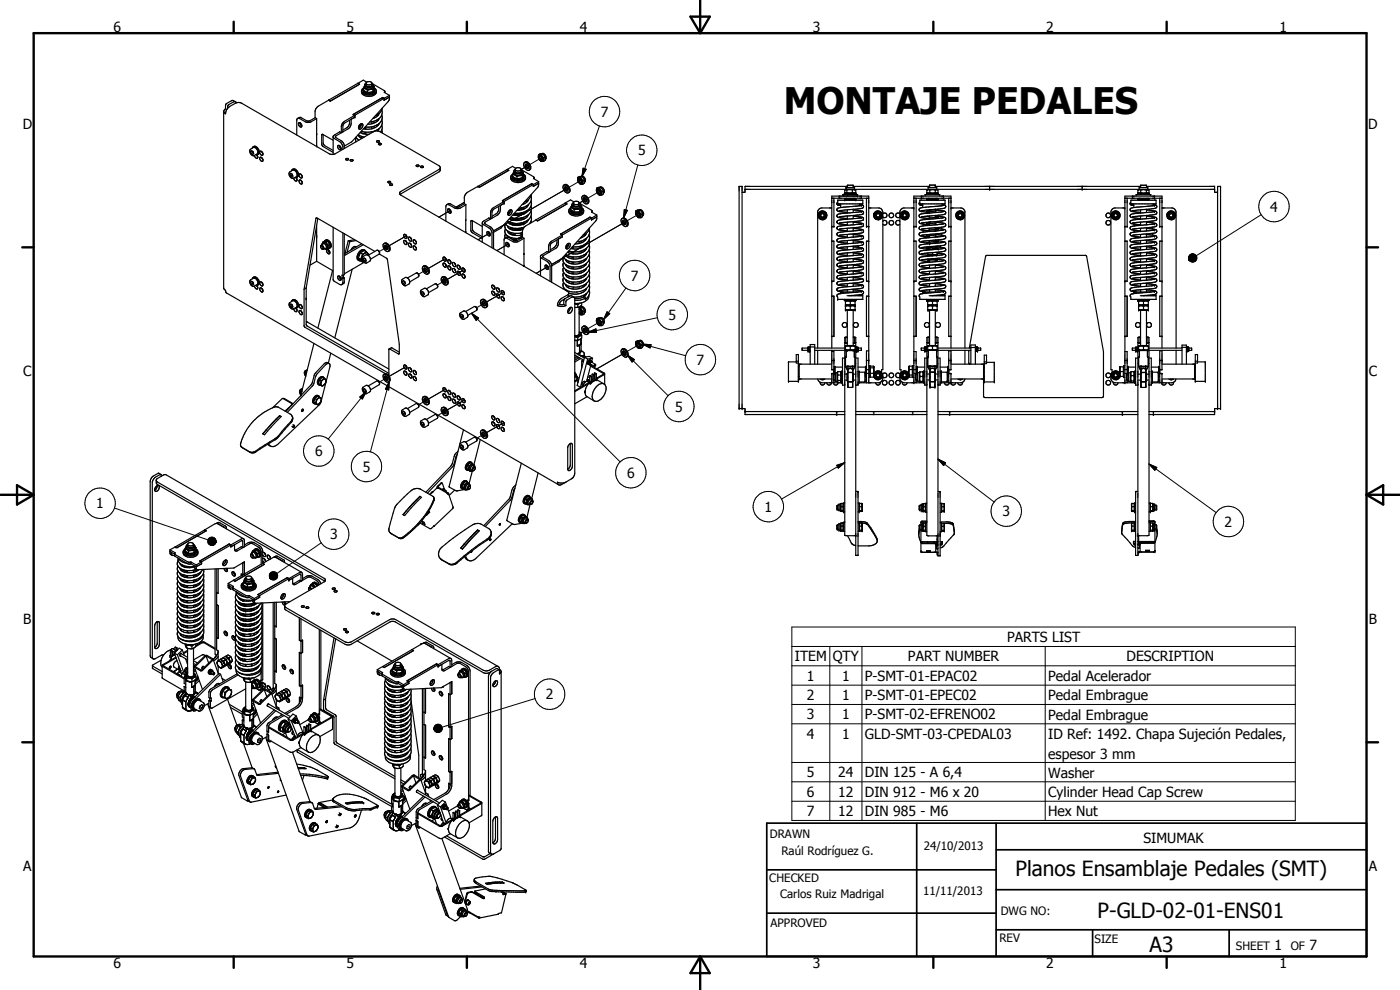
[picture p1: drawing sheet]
<svg xmlns="http://www.w3.org/2000/svg" width="420mm" height="297mm" viewBox="0 0 420 297" stroke-linecap="round" stroke-linejoin="round" font-family="sans-serif">
<defs><g id="words">
<text font-size="11" x="235.2" y="34.2">MONTAJE PEDALES</text>
<g font-size="6.3">
<text x="304.8" y="262.9">Planos Ensamblaje Pedales (SMT)</text>
<text x="329.4" y="275.4">P-GLD-02-01-ENS01</text>
<text x="345" y="285.6">A3</text>
</g>
<g font-size="4.2">
<text x="34" y="9.6">6</text>
<text x="104" y="9.6">5</text>
<text x="174" y="9.6">4</text>
<text x="244" y="9.6">3</text>
<text x="314" y="9.6">2</text>
<text x="384" y="9.6">1</text>
<text x="180.3" y="35.1">7</text>
<text x="6.8" y="38.7">D</text>
<text x="410.6" y="38.7">D</text>
<text x="191.5" y="46.7">5</text>
<text x="381.2" y="63.5">4</text>
<text x="189.3" y="84.2">7</text>
<text x="200.6" y="95.9">5</text>
<text x="7" y="112.9">C</text>
<text x="209.1" y="109.5">7</text>
<text x="410.8" y="112.9">C</text>
<text x="202.6" y="123.5">5</text>
<text x="94.6" y="136.9">6</text>
<text x="108.9" y="141.5">5</text>
<text x="188.2" y="143.4">6</text>
<text x="28.9" y="152.5">1</text>
<text x="229.4" y="153.5">1</text>
<text x="300.9" y="154.9">3</text>
<text x="99" y="161.8">3</text>
<text x="367.5" y="158">2</text>
<text x="7" y="187.1">B</text>
<text x="410.8" y="187.1">B</text>
<text x="302.2" y="192.6">PARTS LIST</text>
<text x="238.5" y="198.4">ITEM</text>
<text x="249.9" y="198.4">QTY</text>
<text x="272.5" y="198.4">PART NUMBER</text>
<text x="338.1" y="198.4">DESCRIPTION</text>
<text x="163.8" y="209.8">2</text>
<text x="242.2" y="204.2">1</text>
<text x="252.7" y="204.2">1</text>
<text x="259.6" y="204.2">P-SMT-01-EPAC02</text>
<text x="314.6" y="204.3">Pedal Acelerador</text>
<text x="242.2" y="210.1">2</text>
<text x="242.2" y="215.8">3</text>
<text x="252.7" y="210">1</text>
<text x="252.7" y="215.8">1</text>
<text x="259.6" y="210.1">P-SMT-01-EPEC02</text>
<text x="259.6" y="215.8">P-SMT-02-EFRENO02</text>
<text x="314.6" y="210.1">Pedal Embrague</text>
<text x="314.6" y="215.9">Pedal Embrague</text>
<text x="242.2" y="221.6">4</text>
<text x="252.7" y="221.6">1</text>
<text x="259.6" y="221.7">GLD-SMT-03-CPEDAL03</text>
<text x="314.6" y="221.8">ID Ref: 1492. Chapa Sujeción Pedales,</text>
<text x="314.6" y="227.6">espesor 3 mm</text>
<text x="242.2" y="233.2">5</text>
<text x="251.6" y="233.3">24</text>
<text x="259.6" y="233.3">DIN 125 - A 6,4</text>
<text x="314.6" y="233.3">Washer</text>
<text x="242.2" y="239.1">6</text>
<text x="251.6" y="239.1">12</text>
<text x="259.6" y="239.1">DIN 912 - M6 x 20</text>
<text x="314.6" y="239.1">Cylinder Head Cap Screw</text>
<text x="242.2" y="244.8">7</text>
<text x="251.6" y="244.9">12</text>
<text x="259.6" y="244.9">DIN 985 - M6</text>
<text x="314.6" y="244.8">Hex Nut</text>
<text x="343.1" y="252.8">SIMUMAK</text>
<text x="7" y="261.4">A</text>
<text x="410.8" y="261.4">A</text>
<text x="382.5" y="285.1">1</text>
<text x="393" y="285.1">7</text>
<text x="34" y="290.4">6</text>
<text x="104" y="290.4">5</text>
<text x="174" y="290.4">4</text>
<text x="244" y="290.4">3</text>
<text x="314" y="290.4">2</text>
<text x="384" y="290.4">1</text>
</g>
<g font-size="3.5">
<text x="231" y="251.5">DRAWN</text>
<text x="234.5" y="256.4">Raúl Rodríguez G.</text>
<text x="277.2" y="255.1">24/10/2013</text>
<text x="230.9" y="264.6">CHECKED</text>
<text x="234.1" y="269.6">Carlos Ruiz Madrigal</text>
<text x="277" y="268.6">11/11/2013</text>
<text x="300.3" y="274.5">DWG NO:</text>
<text x="231.3" y="278.3">APPROVED</text>
<text x="299.9" y="282.6">REV</text>
<text x="328.5" y="283.1">SIZE</text>
<text x="370.9" y="285.1">SHEET</text>
<text x="387.4" y="285.1">OF</text>
</g>
</g></defs>
<g fill="none" stroke="#000" stroke-width=".3">
<path d="M179.9 37.8l-5.2 15.2M158.4 49.7l-2 1.1 1.8-1M162.6 47.3l-3.6 2.1M170 56.6l-21.9 12.7M170.3 56.5l-19.4 11.1M174.4 54.1l-3.6 2.1M175 50.5l.9 .3-1.2 2.2zM175.9 59.7l-2 1.2 1.8-1M180 57.4l-3.5 2M191.4 49.5l-4.3 15.9M116 74.2l.2-.2-2.4 1.5M122 70.7l-5.2 3"/>
<path d="M131.7 65.2l3.5-2.1zM133.8 77.5l-5.2 3M139.1 60.8l.2-.1-2.4 1.4M143.5 71.9l3.5-2zM149.1 75.2l3.6-2zM154.3 72.2l2.5-1.4zM180.9 70.4l-15.4 9M187.4 62.9l.9 .2-1.2 2.3zM187.7 66.5l-11.2 6.5M191.8 64.2l-3.6 2M356.7 77.3l.2 .8zM356.7 77.6l.2 .5z"/>
<path d="M356.8 77l.1 1.1zM356.8 77.8l.1 .3zM356.9 78.1l.4 .3zM356.9 78.1l.6 .4zM356.9 78.1l.9 .5zM356.9 78.1l1.1 .5zM356.9 78.1l1.4 .5zM356.9 78.1l1.7 .4zM356.9 78.1l1.9 .2-.2 .2zM356.9 78.1h2.1l-.2 .2zM356.9 78.1l2.2-.2-.1 .2zM356.9 78.1l2.3-.5-.1 .3z"/>
<path d="M356.9 78.1l2.3-.8v.3zM356.9 78.1l2.3-1v.2zM356.9 78.1l2.2-1.3 .1 .3zM356.9 78.1l2-1.5 .2 .2zM356.9 78.1l1.8-1.7 .2 .2zM356.9 76.8v1.3zM356.9 78.2h2.1M356.9 78h2.2M357 76.5l.2-.1-.3 1.7zM357 76.5l-.1 1.6zM357.2 76.4l.3-.2-.6 1.9zM357.5 76.2h.2l-.8 1.9z"/>
<path d="M357.7 76.2l.3-.1-1.1 2zM358 76.1l.3 .1-1.4 1.9zM358.3 76.2l.2 .1-1.6 1.8zM358.5 76.3l.2 .1-1.8 1.7zM378.5 64.4l-19.5 12.3M127.8 81l.2-.1-2.4 1.4M133.5 84.2l.2-.1-2.4 1.4M139.4 80.8l-5.1 3 4.7-2.7M141.5 94l2.1 1.4-.7 .7zM141.5 94l44.6 44.6M145.2 91.1l.3-.2-2.5 1.4M151.2 87.6l-5.2 3 4.8-2.7"/>
<path d="M160.9 82l3.6-2zM174.4 93.3l-.6 .3M175.9 98.9l-1.6 1 1.4-.8M176.5 99.7l2.3-1 .2 1zM180 96.6l-3.5 2M182.2 93.6l.8 .5-1.9 1.8zM187.9 86.4l-6.8 9.5M197.3 95.3l-20.8 4.4M108 119.1l1.9-1.6-1.2 2.2zM109.9 117.5l-11.4 14.2M116 113.4l.2-.2-2.4 1.5M116.8 114.5l-.1 2.5-1-.2z"/>
<path d="M116.8 114.5l-5.6 21.1M122 109.9l-5.2 3M133.8 116.7l-5.2 3M173.7 113.8l-1.2 .8M187.7 105.7l-8.6 5 1.8-1.1M188.3 106.5l2.1 1.4-.7 .7zM188.3 106.5l12.2 12.2M191.8 103.4l-3.6 2M192.8 103.3l2.6 .1-.3 1zM192.8 103.3l13 3.4M127.8 120.2l.2-.1-2.4 1.4M133.5 123.4l.2-.1-2.4 1.4"/>
<path d="M139.4 120l-5.1 3M145.2 130.3l.3-.2-2.5 1.4M151.2 126.8l-5.2 3 4.8-2.7M251.1 139.6l2.4-.8-1.9 1.7zM253.5 138.8l-18.9 10.9M281.5 137.8l2.3 1.1-.6 .8zM281.5 137.8l16.9 12.8M344.8 139.2l2.4 1.1-.6 .8zM344.8 139.2l20.2 14.6M34.4 152.4l28 9.6M62.3 162.4l2.5 .4-2.4-.1zM62.4 162.1l2.4 .7-2.5-.4z"/>
<path d="M62.4 162.7l2.4 .1-2.4 .1zM62.4 162.8h2.4M62.4 161.8l2.4 1-2.4-.7zM62.4 162.9l2.4-.1-2.2 .4zM62.6 163.2l2.2-.4-2 .5zM62.6 161.6l.2-.1 2 1.3zM62.6 161.6l2.2 1.2-2.4-1zM62.8 161.5l.2-.2 1.8 1.5zM62.8 163.3l2-.5-1.8 .7zM63 163.5l1.8-.7-1.6 .8zM63 161.3l.3-.1 1.5 1.6zM63.2 163.6l1.6-.8-1.3 .8z"/>
<path d="M63.3 161.2h.2l1.3 1.6zM63.5 161.2h.3l1 1.6zM63.5 163.6l1.3-.8zM63.8 161.2h.2l.8 1.6zM63.8 163.6l1-.8zM64 161.2l.3 .2 .5 1.4zM64.3 161.4l.5 1.4zM64.5 161.5l.2 .3 .1 1zM64.7 161.8l.1 1zM64.8 162v.8zM64.8 162.8l-.8 .8zM64.8 162.8l-.5 .6z"/>
<path d="M64.8 162.8l-.3 .4zM64.8 162.8l-.2 .3zM64.8 162.3v.5zM80.8 172.5l.3 1zM80.8 172.7l.3 .8zM80.8 173l.3 .5zM80.9 173.2l.2 .3zM81 172.2l.1 1.3zM81.1 173.5l.3 .4zM81.1 173.5l.6 .4zM81.1 173.5l.8 .5zM81.1 173.5l1.1 .5z"/>
<path d="M81.1 173.5l1.4 .4zM81.1 173.5l1.6 .3-.2 .1zM81.1 173.5l1.9 .2-.3 .1zM81.1 173.5h2l-.1 .2zM81.1 173.5l2.1-.3-.1 .3zM81.1 173.5l2.2-.5-.1 .2zM81.1 173.5l2.2-.8v.3zM81.1 173.5l2.2-1.1v.3zM81.1 173.5l2.1-1.3 .1 .2zM81.1 173.5l1.9-1.5 .2 .2zM81.1 173.5l1.7-1.8 .2 .3zM81.1 173.6h2"/>
<path d="M81.1 173.4h2.1M81.1 172l.2-.2-.2 1.7zM81.1 172v1.5zM81.3 171.8l.3-.2-.5 1.9zM81.6 171.6h.2l-.7 1.9zM81.8 171.6l.3-.1-1 2zM82.1 171.5l.2 .1-1.2 1.9zM82.3 171.6h.3l-1.5 1.9zM82.6 171.6l.2 .1-1.7 1.8zM96.4 162.9l-13.3 9.2M237.6 188.1h151.1v58.1h-151.1zM237.6 194h151.1"/>
<path d="M237.6 199.8h151.1M249 194v52.2M258.7 194v52.2M313.7 194v52.2M130.2 218.4l.1 .5zM130.2 218.7l.1 .2zM130.3 218.9l.3 .5zM130.3 218.9l.5 .6zM130.3 218.9l.7 .8zM130.3 218.9l1 .9zM130.3 218.9l1.2 .9zM130.3 218.9l1.5 .9h-.3z"/>
<path d="M130.3 218.9l1.7 .8-.2 .1zM130.3 218.9l2 .6-.3 .2zM130.3 218.9l2.1 .4-.1 .2zM130.3 218.9l2.3 .2-.2 .2zM130.3 218.9h2.4l-.1 .2zM130.3 218.9l2.4-.3v.3zM130.3 218.9l2.4-.6v.3zM130.3 218.9l2.3-.8 .1 .2zM130.3 218.9l2.2-1.1 .1 .3zM130.3 218.9l2-1.3 .2 .2zM130.3 218.9l1.8-1.4 .2 .1zM130.3 219h2.4"/>
<path d="M130.3 218.1v.8zM130.5 217.8l.1-.1-.3 1.2zM130.5 217.8l-.2 1.1zM130.6 217.7l.2-.2-.5 1.4zM130.8 217.5l.3-.1-.8 1.5zM131.1 217.4l.2-.1-1 1.6zM131.3 217.3h.3l-1.3 1.6zM131.6 217.3h.3l-1.6 1.6zM131.9 217.3l.2 .2-1.8 1.4zM160.6 209.6l-27.9 8.6M237.6 205.6h151.1M237.6 211.4h151.1"/>
<path d="M237.6 217.2h151.1M237.6 228.8h151.1M237.6 234.6h151.1M237.6 240.4h151.1"/>
<circle cx="181.4" cy="33.5" r="4.6"/>
<circle cx="192.6" cy="45.1" r="4.6"/>
<circle cx="382.3" cy="62" r="4.6"/>
<circle cx="190.5" cy="82.7" r="4.6"/>
<circle cx="201.8" cy="94.4" r="4.6"/>
<circle cx="210.2" cy="107.9" r="4.6"/>
<circle cx="95.7" cy="135.3" r="4.6"/>
<circle cx="110" cy="140" r="4.6"/>
<circle cx="203.7" cy="122" r="4.6"/>
<circle cx="30" cy="151" r="4.6"/>
<circle cx="189.3" cy="141.8" r="4.6"/>
<circle cx="230.6" cy="152" r="4.6"/>
<circle cx="302" cy="153.4" r="4.6"/>
<circle cx="368.7" cy="156.5" r="4.6"/>
<circle cx="100.1" cy="160.3" r="4.6"/>
<circle cx="165" cy="208.3" r="4.6"/>
</g>
<g fill="none" stroke="#000" stroke-width=".35">
<path d="M67.7 32.7l-.5 .6-.1 53.1 .8 1.4 99.8 57.7M67.7 32.7l.3 .2M68.3 32.5l2.6-1.6h1.4l26.7 15.3 .7 .2 .7-.2 11.7-6.7 1.5-.2 18.2 10.4 .4 .6M68.3 32.5l-.6 1.7-.5-.7M70.7 30.5l-1.1-.4-1.6 1-.3 .3v1.3M70.9 30.9l-.2-.3-.5-.1-1.6 .9-.3 .5v.6M89.3 35.6l.5-.1 1.8 1a1.83 1.83 0 0 0 1.8 0l1.6-.9M89.3 35.6l-.2 .3v4.6M89.7 36.8a.87 .87 0 0 1 .8 1.3 .84 .84 0 0 1-.8-1.3zM90 36.8l.1 .5 .5 .5M94.6 35.3l-2.1 1.1-2.2-1.2-1 .4M98.6 30.1l-3.3 1.9-.5 .6-.2 .7v2l.4 .3v8.3"/>
<path d="M98.6 30.1h.1M101.9 39.5v.1M101.9 39.5l.5 .3M102 39.5l-2 1.4v5.4M104.9 36.1a2.37 2.37 0 0 1-.7 2.2l-1.3 .7M106.5 35.1l-1.1 .7-.1 1.7-.7 1.1-3.9 2.3 .1 .4 2.1 1.4 .4 .7v1.2M106.5 35.1l-3.3 1.9-.3 .6v1.9l-.5 .3M107.4 25l.5 .3-8.8 5.1-.5-.3M107.4 25l-8.8 5.1M107.5 25h.1M107.7 37.8l.3 .4M107.8 37.6l.5 .2"/>
<path d="M107.9 37.5a.57 .57 0 0 1 .9-.4 .57 .57 0 0 1 0 1l-.6 .6h-.4l-.2-.6zM108.1 38.2l-.5 .3M108.1 39.8l.8 .3 1.9 .2M108.3 37.8l-.2 .4M108.4 37.1l-.1 .7M108.4 39.4l1.4 .3M108.9 39.5l-.7 .3M109 27.1a2.15 2.15 0 0 0 3.5 0M109.1 26.5a1.11 1.11 0 0 0 0 1.2 1.11 1.11 0 0 0 1.1 .5 2.02 2.02 0 0 0 2.3-.7l-.2-1M109.1 26.4a1.04 1.04 0 0 0-.6 1.1 1.04 1.04 0 0 0 1 .9 2.49 2.49 0 0 0 3.4-1.1M109.1 26.4l1.2 .7M109.1 26.4v.7l1.2 .6"/>
<path d="M109.1 38.7l.7 .1M109.8 25a1.11 1.11 0 0 0 1.8 .1M109.8 38.1v.7M109.8 39.7v.6M109.8 25a1.02 1.02 0 0 0-.2 1.3 1.02 1.02 0 0 0 1.3 .4 1.02 1.02 0 0 0 1.1-1.2M109.8 38.4l-.5 .1M109.8 39.9l-.9 .2M109.9 24.8a1.23 1.23 0 0 1 1.7 0v.9a.97 .97 0 0 1-1.2 .3 .97 .97 0 0 1-.6-1.1zM110 24.6l-1-.6-1.5 1M110.3 27.1v.6M111.6 36.5v.6M111.6 38v.7"/>
<path d="M111.6 39.5v.3M111.6 25l.4 .4a1.38 1.38 0 0 1-2.4 .5l-.2-.3-.3 .8M111.6 39.5l-1.8 .2M111.6 37l.2 .1M111.6 38.5l.2 .1M111.6 37.1l-1.2 .2M111.8 36.5l-.9 .1M111.8 39.5h.2M111.8 38l.8 .3M111.8 36.5l.8 .3M111.8 25.1l3.7 2.3M111.9 26.8l-1.6 .3"/>
<path d="M111.9 27.5l-1.6 .2M111.9 26.8v.7M112 25.7l.3 .2M112.3 26.4l.4 .3a1.44 1.44 0 0 1 0 1.5 1.44 1.44 0 0 1-1.4 .7 2.02 2.02 0 0 1-2.8-1.6M112.3 25.9l-.4 .9M112.3 26.5l-.4 1M112.3 25.9v.6M112.3 35.1l.3 .2M112.6 36.7l-1 .4M113.1 37.5l-1.7 .6h-1.8M113.1 34.5l.3 .2M113.1 36l.3 .2"/>
<path d="M113.1 37.5l.3 .2M113.1 39l.3 .2M113.1 34.5l-.4 .2M113.4 34.3l.2 .2M113.4 37.3l.2 .2M113.4 38.9l.2 .1M113.4 35.9l.2 .1M113.6 36l-1 .7M113.8 37a3.6 3.6 0 0 1-4 1.8M113.8 34l-.7 .5M113.8 38.6l-.5 .7M113.8 35.6l-.2 .4"/>
<path d="M113.8 34l-.9 1.1-1 .5M114.6 37.5v.3a1.82 1.82 0 0 1-.4 1.8M114.6 33l-.8 1M114.6 33a2.91 2.91 0 0 1-2.8 3.5M114.6 34.5a2.42 2.42 0 0 1-1.5 3M114.6 36v1.5M114.6 39l.1 .9M114.6 37.5a4 4 0 0 1-3 2M114.7 32.5l-.1 .5M114.8 29.3l-8.8 5 .5 .3v.5M114.8 29.3l.5 .2M115.3 29.5l-12.1 7-.4 .4-.4 .9v2"/>
<path d="M115.3 30.1l1.6-1-1.6 1M115.3 29.5v.6M115.3 30.1h.1M115.5 27.4l-.2 .3 1.6 .9M115.5 27.4v.4M116.9 28.6a2.12 2.12 0 0 1-.4 1.9l-10.9 12-2.3 1.4M116.9 28.6l-1.6 .9M75.1 44.9l1-.7a1.28 1.28 0 0 1 1.1 2l-.9 .5a1.2 1.2 0 0 1-1.2-.6 1.2 1.2 0 0 1 0-1.2zM75.2 45.5l.3-.3 .4 .3 .2 .6-.2 .3-.5-.3M75.2 45.5l.2 .6M75.6 45.3l-.4 .2M75.8 45.4l.1 .4"/>
<path d="M75.9 45.8l-.5 .3M75.9 45.8h.2M76 44.1a1.47 1.47 0 0 1 1.3 .8 1.47 1.47 0 0 1-.1 1.5h-.4M76 44.1a1.37 1.37 0 0 1 1.4 .2 1.37 1.37 0 0 1 .4 1.5l-.5 .6M76 44.1l-.3 .4M76.4 46.7a.65 .65 0 0 0 .3 .6 .65 .65 0 0 0 .7 0l-.1-.4M77 46.4l.3 .6zM78 47.2a.76 .76 0 0 1 .8 .4 .76 .76 0 0 1 0 .8l-.8-.5zM78 45.5a.72 .72 0 0 1 .8 .3 .72 .72 0 0 1 0 .8l-.4-.1-.4-.4zM78.6 47.4l.3 .5M78.6 45.6l.3 .5M86.9 51.6l.9-.5a1.3 1.3 0 0 1 1.2 1.9l-.9 .5a1.25 1.25 0 0 1-1.2-1.9z"/>
<path d="M87 52.3l.3-.3 .4 .3 .2 .6-.2 .3-.5-.3M87 52.3l.2 .6M87.4 52.1l-.4 .2M87.6 52.2l.1 .4M87.7 52.6l.1 .1M87.7 52.6l-.5 .3M87.7 50.9a1.36 1.36 0 0 1 1.7 .6 1.36 1.36 0 0 1-.3 1.7M87.7 50.8l-.3 .5M87.7 50.8a1.71 1.71 0 0 1 1.5 2.3M88.2 53.5l.3 .6 .4 .3 .2-.3v-.5M88.6 53.2l.2 .1M88.8 53.3l.3 .5"/>
<path d="M88.8 53.3l.3 .3M89.1 53.6v.1M89.1 53.2l-.3 .1M89.7 54.1a.67 .67 0 0 1 .9 .3 .67 .67 0 0 1-.1 .8l-.6-.3zM89.8 52.2a.71 .71 0 0 1 .8 .4 .71 .71 0 0 1-.1 .8l-.6-.4zM90.4 54.1l.3 .6M90.4 52.4l.3 .5M97 40.4l.1 2.8 .4 .5 2.5 1.4M97 40.4l-.3-.1-.1 .2 .1 3.1 3.3 2.1M97 40.4l3 1.7M100 41.2l1.9 1.3a2.33 2.33 0 0 1 1 2.3M101.8 43.6l.6 1"/>
<path d="M101.8 43.7l-.1-.1a.7 .7 0 0 0-.3 .9 .7 .7 0 0 0 .9 .4l.1-.3M101.8 43.7l.6 .9M103.8 47.7h.8a.38 .38 0 0 1-.4 .4 .38 .38 0 0 1-.4-.4zM105.1 48l.6-.1 .2 .3-.5 .2zM106.8 41.1l.9 .9M106.9 41.3l-.2 .6 .1 .6M107.5 40.4l1.8 .7M107.6 40.5l.2 .5 .8 .5M107.6 42v.1M107.7 40.6h-.1M108.9 41l-.7 .3M113.1 42.3a.42 .42 0 0 1 .4-.1 .42 .42 0 0 1 .3 .4l-.6 .1z"/>
<path d="M113.6 43.1l.7-.1a.36 .36 0 0 1-.2 .5 .36 .36 0 0 1-.4-.2zM116.4 54.5h.8a.4 .4 0 0 1-.4 .4 .4 .4 0 0 1-.4-.4zM117 55.3l.5-.1 .3 .2a.41 .41 0 0 1-.4 .3 .41 .41 0 0 1-.4-.4zM124.9 49.7a.42 .42 0 0 1 .5-.3 .42 .42 0 0 1 .3 .5l-.4 .1zM126.3 49.9h.6l.2 .2-.7 .2-.2-.3zM132.2 50.3l-.4 .5-11.5 6.6-.4 .4v.4l50.6 29.3 .2 .4M132.2 50.3l-.1 .9-.3 .4-11.8 6.7M143.4 55.9l-3.1 1.8-.9 1.2-.1 2.2 .5 .3v4.6M152.2 50.8l.5 .3-8.8 5.1-.5-.3M152.2 50.8l-8.8 5.1M153.3 53.1a2.14 2.14 0 0 0 3.1 1.6 1.43 1.43 0 0 0 1.3-1.6M153.7 52.9a2.09 2.09 0 0 0 3.6 0"/>
<path d="M153.9 52.4a1.11 1.11 0 0 0 0 1.2 1.11 1.11 0 0 0 1.1 .5 1.52 1.52 0 0 0 2.2-1.5l-.1-.2M153.9 52.3l1.2 .7M153.9 52.3v.7l1.2 .6M154 52.2l-.6 .5-.1 .4M154.8 50.5l-1-.6-1.6 .9M154.8 50.5l-.2 .3a.95 .95 0 0 0 .9 .6 .95 .95 0 0 0 .9-.6l.3 .3a1.08 1.08 0 0 1-.2 1.2 1.08 1.08 0 0 1-1.1 .3 .97 .97 0 0 1-1.1-.6 .97 .97 0 0 1 .3-1.2M154.8 50.5a1.2 1.2 0 0 1 1.6 .2v.8a.98 .98 0 0 1-1.2 .4 .98 .98 0 0 1-.6-1.1M155.1 53v.6M156.6 51l3.7 2.3M156.7 52.7l-1.6 .3M156.7 53.3l-1.6 .3M156.7 52.7v.6"/>
<path d="M157.1 52.2a1.04 1.04 0 0 1 .6 1.2 1.04 1.04 0 0 1-1 .8 2.65 2.65 0 0 1-3.4-1.1M157.1 51.7l-.4 1M157.1 52.4l-.4 .9M157.1 51.7l-.3-.3a1.54 1.54 0 0 1-2.6 0l-.3 .9M157.1 51.7v.7M157.4 48.7a1.57 1.57 0 0 0 1.4 2.4M157.4 48.7a1.45 1.45 0 0 1 1.6 .4 1.45 1.45 0 0 1 .2 1.6l-.4 .4M157.4 48.7a1.57 1.57 0 0 1 1.4 2.4M157.9 49.2v.7l.7 .5M157.9 49.2a.69 .69 0 0 0-.2 .9 .69 .69 0 0 0 .9 .3M157.9 49.2l.6 .6 .1 .6M158.6 59.9l-.9 1.1-1 .4"/>
<path d="M158.6 59.9l-1.1 .7M159.3 58.9a2.36 2.36 0 0 1-1.5 3M159.5 58.3l-.2 .7-.7 .9M159.6 55.1l-8.8 5.1 .5 .3v.5M159.6 55.1l.5 .3M160.1 55.9l1.6-.9-1.6 .9M160.1 55.4v.5M160.1 55.4l-12.3 7.2-.5 .8-.1 2.3M160.1 55.9h.1M160.3 53.3l-.2 .3 1.6 .9M160.3 53.3v.4M161.7 54.5l-.3 1.7-11 12.2-2.3 1.3"/>
<path d="M161.7 54.5l-1.6 .9M161.7 46.4a1.42 1.42 0 0 0 1.4 2M161.7 46.4h.8M161.9 48l-.3-.7a.54 .54 0 0 1 .3-.7 .54 .54 0 0 1 .7 .4l.4 .6-.1 .6-.3 .2-.5-.3M162.2 46.9a.51 .51 0 0 0-.1 .7 .51 .51 0 0 0 .6 .2l-.1-.4M162.2 46.9l.3 .2M162.4 47.1l-.4-.2a.69 .69 0 0 0 0 .8 .69 .69 0 0 0 .7 .3v-.6M162.4 47.1l.2 .3M162.5 46.4l.7 1M162.5 47.1l.2 .3M162.6 46.1a1.03 1.03 0 0 1 1.1 .5 1.03 1.03 0 0 1-.1 1.2M162.8 46.2a1.68 1.68 0 0 1 .7 2l-.4 .2"/>
<path d="M162.8 46.2l-.8-.1-.3 .3M162.8 46.2l-.3 .2M163.2 47.4l-.1 1M163.6 47.2l-.4 .2M169.1 55.6a1.39 1.39 0 0 1 1.7 .3 1.39 1.39 0 0 1 .1 1.7 1.24 1.24 0 0 1-1.3 0 1.24 1.24 0 0 1-.6-1.2zM169.2 55.5a1.52 1.52 0 0 1 1.3 2.3M169.4 56.2a.73 .73 0 0 1 .9 .2 .73 .73 0 0 1 0 .9 .86 .86 0 0 1-.9-1.1zM169.7 56a.92 .92 0 0 0 .6 1.2M173.4 53.2l-.1 .9 .4 .6M173.4 53.2h.9M173.5 53.5a1.06 1.06 0 0 1 1.1 .5 1.06 1.06 0 0 1-.1 1.2 1.19 1.19 0 0 1-1-1.7zM173.7 54.7l.4 .5h.9"/>
<path d="M173.8 53.8h.3l.3 .2v.7l-.5-.3zM174.1 53.8a.41 .41 0 0 0-.6 .1 .41 .41 0 0 0 .2 .6l.6 .4 .2-.2-.1-.5M174.3 53.2l.7 1M174.3 54l.1 .1M174.4 53a1.04 1.04 0 0 1 1.1 .4 1.04 1.04 0 0 1-.1 1.3M174.7 53l.7 1M174.7 53h-.9l-.4 .2M174.7 53l-.4 .2M174.9 58.8a1.5 1.5 0 0 0 1.3 2.3M174.9 58.8a1.37 1.37 0 0 1 1.5 .3 1.37 1.37 0 0 1 .3 1.4l-.5 .6M174.9 58.8a1.57 1.57 0 0 1 1.3 2.3M175 54.2v1"/>
<path d="M175.1 59.4h.1a.75 .75 0 0 1 .7 .4 .75 .75 0 0 1-.1 .8 1.01 1.01 0 0 1-.7-1.2zM175.3 59.3a.95 .95 0 0 0 .7 1.2M175.4 54l-.1 1-.3 .2M175.4 54l-.4 .2M179.1 56.4a1.19 1.19 0 0 1 1.2-.1 1.19 1.19 0 0 1 .7 1M179.1 56.4l.8 .1M179.1 56.4l-.1 .6 .4 1M179.4 58l-.4-1a.64 .64 0 0 1 .7-.4 .64 .64 0 0 1 .5 .7l.2 1-.4 .2-.3-.2M179.4 58l.3 .4M179.4 58l.1 .3M179.7 58.4l.9 .1M179.9 56.5l.8 1"/>
<path d="M180.1 57.4l-.5-.4a.51 .51 0 0 0-.1 .7 .51 .51 0 0 0 .7 .2l-.4-.9a.39 .39 0 0 0-.6 .2 .39 .39 0 0 0 .2 .5l.6 .5 .1-.8M180.1 56.2a1.06 1.06 0 0 1 1.1 .5 1.06 1.06 0 0 1-.2 1.2M180.3 56.3l-.4 .2M180.7 57.5l-.1 1M181 58v.3l-.4 .2M181 57.3v.7M181 57.3l-.3 .2M223.6 56.8h30.2M249.6 59.5h11.1M250.3 59.5v8.4h-.7M251.8 58.8v.7M252.9 58.8v-.4h4.5v.4"/>
<path d="M253.4 58.4v-.4h3.6v.4M253.5 59.6h3.3v.4h-3.3zM253.5 59.8h3.3M253.6 56.9l.6 .1M253.6 56.9v.9M253.6 57.8l.3 .2M253.9 56.8v-.5h2.5v.5M253.9 56.8h2.5M253.9 56.8l-.3 .1M253.9 60l.1 .1M254 59.5v.1M254.2 57.8h-.6"/>
<path d="M254.2 57.8h1.6M254.2 57h1.6M254.2 57v.8M254.3 55.9h-30.7v1.8h-.9M254.3 56.3v-.7h1.8v.7M254.3 58.8h.1M255.8 57.8h1M255.8 57h1M255.8 57v.8M256.1 55.9h22.9M256.1 58.8h.1M256.3 59.5v.1"/>
<path d="M256.4 60l-.1 .1M256.4 56.8l.4 .2M256.5 56.8h108M256.8 57.8l-.4 .2M256.8 57v.8M258.5 58.8v.7M260 59.5v8.4h.7M274.3 59.5h11.1M274.9 59.5v8.4h-.6M276.5 58.8v.7M277.6 58.8v-.4h4.5v.4M278.1 58.4v-.4h3.5v.4"/>
<path d="M278.2 57.8h.8M278.2 57l.3-.2v-.5h2.6v.5l.4 .2M278.2 57h.8M278.2 57.8l.3 .2M278.2 59.6h3.3v.4h-3.3zM278.2 57v.8M278.2 59.8h3.3M278.6 60l.1 .1M278.7 59.5v.1M279 56.3v-.8h1.7v.8M279 57.8h1.7M279 57h1.7"/>
<path d="M279 57v.8M280.7 55.9h61.6M280.7 57h.8v.8l-.5 .2M280.7 57v.8M280.7 57.8l.3 .1M281 57.9v.1M281 59.5v.1M281.1 60l-.1 .1M281.5 57.8l-.4 .2M283.2 58.8v.7M284.7 59.5v8.4h.7M297 55.9v.9"/>
<path d="M324.8 55.9v.9M337.6 59.5h11.1M338.3 59.5v8.4h-.7M339.8 58.8v.7M340.9 58.8v-.4h4.5v.4M341.4 58.4v-.4h3.6v.4M341.5 57.8h.8M341.5 57h.8M341.5 57h.1M341.5 57.8h.1M341.5 59.6h3.3v.4h-3.3zM341.5 57v.8"/>
<path d="M341.5 59.8h3.3M341.5 57l.4-.2v-.5h2.6v.5l.3 .2M341.5 57.8l.4 .2M342 60v.1M342 59.5v.1M342.3 56.3v-.7h1.8v.7M342.3 57.8h1.7M342.3 57h1.7M342.3 57v.8M344 57.8h.8M344 57h.8M344 57v.8"/>
<path d="M344.1 55.9h20.4v1.8h.9M344.3 59.5v.1M344.4 60l-.1 .1M344.8 57.8l-.3 .2M344.8 57v.8M346.5 58.8v.7M348.1 59.5v8.4h.6M95 67.7v10.7M95 78.4l-2 1.1M95 78.4l5 2.9M95.4 65.6l-3.5 20.8M96.2 74l.1-.3a.64 .64 0 0 1 .8 .3 .64 .64 0 0 1-.3 .8l-.1-.1"/>
<path d="M96.2 74l.4 .7M96.2 73.9v.1M96.3 73.8a.54 .54 0 0 1 .6 .3 .54 .54 0 0 1-.1 .6h-.2M96.8 73l-.2 .4M96.8 73a1 1 0 0 1 1.3 .4 1 1 0 0 1-.3 1.3M96.8 72.9a1.24 1.24 0 0 1 1.1 1.8M96.8 72.9v.1M97 72.6h.1M97 72.6l-.1 .3M97 73.3l-.7 .3M97.1 72.6h.1M97.3 74.6l.4 .1"/>
<path d="M97.4 72.3a.89 .89 0 0 1 1.4 .5 1 1 0 0 1-.2 1.7M97.6 72.1a1.46 1.46 0 0 1 1.5 .4 1.46 1.46 0 0 1 .3 1.5l-.5 .5M97.6 74.4l-.5 .4M97.8 72.6l.7 1M97.8 72.6h-.7M97.9 74.7h-.2M98.1 74.9a.73 .73 0 0 1 .8 .4 .73 .73 0 0 1-.2 .9 .98 .98 0 0 1-.6-1.3zM98.2 72.3l.7 1M98.2 72.3l-1.2 .3M98.2 72.3l-.4 .3M98.5 74.9l.1 .6 .4 .4M98.5 74.6h-.6"/>
<path d="M98.5 73.6v1M98.9 73.3v1.1l-.4 .2M98.9 73.3l-.4 .3M100 68.2v15.8l1.9 1.3 .7 .1M102.9 69.9v12.8M103.3 70.1v12.3l-.4 .3M104.5 72.3l.5 .2M104.5 72.3l-1 3.7M105 72.5l-.8 3.2M106.4 71.9l-1.9 .4M106.7 74l.2 .1a1.2 1.2 0 0 0-1.6 .9M106.8 72.2l-1.8 .3"/>
<path d="M107.6 77.4l.6 .8 .6 .4M107.6 77.4l.6 .4M107.9 76.5v.2M108.2 75.9l.6 .3M108.2 75.9l-.6 1.5M108.2 77.8l.4 .4M108.5 73.2l-5.2 3M108.6 78.2l.2 .4M108.7 78.4h.3M108.8 76.2l-.6 1.6M109 73.4l-5.7 3.1M109 77.7l.3-.3 .4 .3 .2 .6-.2 .3-.5-.3"/>
<path d="M109 77.7l.2 .6M109.1 78.5l-.3 .1M109.3 78.7l-6 3.5M109.4 77.5l-.4 .2M109.5 75.9a1.88 1.88 0 0 0-.9 2.3M109.5 75.9l-.7 .3M109.5 75.1a1.91 1.91 0 0 0-2.4 2.2l.1 .5 .6 .4M109.6 77.6l.1 .4M109.6 75.9h-.1M109.6 75.9h.7M109.7 78l.1 .1M109.7 78l-.5 .3"/>
<path d="M109.8 75.5a.98 .98 0 0 0-1.7 .1l-.3 .5a1.2 1.2 0 0 0-.5 1.2 1.2 1.2 0 0 0 .9 1M110 75.6l.3 .3M110 75.6l-.4 .3M110 75.6l-.7-.4-1.1 .7M110.3 75.9l.2 .7M110.4 76l.1 .6M111.2 77.8a1.37 1.37 0 0 0-1.4-1.3l-1 .7 .2 1.2M111.2 77.8l-.3 .6-.9 .6-1-.6M112.5 75.4l-17.3-10h-.3l-3.6 21.4M113.5 75.1l.2 .3M113.6 75.2l-.5-.1-2.6 1.5M113.7 75.3v.1"/>
<path d="M113.7 75.4l.2 .3-.1 .5M113.7 75.4l.2 .5M113.8 76.2l-2.6 1.6M113.8 76.2l2.3 1.3 .2 .4 3.5 25.4v2.8l-.2 .1-2.8-1.5M115.3 73.1a1.48 1.48 0 0 1 1.3 .8 1.48 1.48 0 0 1-.1 1.5 1.65 1.65 0 0 1-1.4-2.2 1.4 1.4 0 0 1 1.7 .3 1.4 1.4 0 0 1 .2 1.7l-.4 .2M115.5 73.7a.75 .75 0 0 1 .7 .4 .75 .75 0 0 1 0 .8 .96 .96 0 0 1-.7-1.2zM115.7 73.6l.2 .8 .5 .4M121.2 72.2a.72 .72 0 0 1 .8 .4 .72 .72 0 0 1-.1 .8l-.6-.4zM121.2 70.4a.69 .69 0 0 1 .8 .3 .69 .69 0 0 1-.1 .9 .93 .93 0 0 1-.7-1.2zM121.8 70.5l.3 .5M121.8 72.3l.3 .5M122.6 71.2a.76 .76 0 0 1 .8 .3 .76 .76 0 0 1 0 .9 .92 .92 0 0 1-.8-1.2z"/>
<path d="M122.6 73a.69 .69 0 0 1 .8 .4 .69 .69 0 0 1-.1 .8 .97 .97 0 0 1-.7-1.2zM123.2 73.1l.3 .6M123.2 71.3l.3 .5M124.2 71.9a.83 .83 0 0 1 .6 1.3 .83 .83 0 0 1-.6-1.3zM124.7 74l-.3-.2a.58 .58 0 0 0-.5 .6 .58 .58 0 0 0 .5 .5h.5l-.1-.7M124.7 72.1l.3 .5M124.7 74v.2M124.7 74l.1 .2M124.7 74.2l.3 .3M127 79.9a1.53 1.53 0 0 1 1.3 2.3M133 79a.74 .74 0 0 1 .8 .3 .74 .74 0 0 1 0 .9 .87 .87 0 0 1-.8-1.2zM133 77.2a.69 .69 0 0 1 .8 .3 .69 .69 0 0 1-.2 .9l-.6-.6z"/>
<path d="M133.6 79.1l.2 .4M133.6 77.3l.3 .6M133.8 77.6v.2M133.8 79.4v.1M133.8 79.5l.1 .1M134.1 61.4h.5l2 1.1 .7 .1 .7-.1 1.8-1M134.1 61.4l-.3 .6v4.3M134.5 77.9a.77 .77 0 0 1 .7 .5 .77 .77 0 0 1-.1 .8 .87 .87 0 0 1-.6-1.3zM134.8 62.7l.1 .5 .5 .5M134.9 62.7a.44 .44 0 0 0-.6 .2 .44 .44 0 0 0 .1 .6l.8 .5 .2-.3M134.9 62.7l.5 1M135 78.1l.3 .6"/>
<path d="M135 79.9l.1 .2M135.9 78.7a.83 .83 0 0 1 .7 1.3 .84 .84 0 0 1-.7-1.3zM136.4 78.9l.3 .6M137.2 79.6a.74 .74 0 0 1 .9 .3 .74 .74 0 0 1-.1 .9l-.8-.5zM137.8 79.8l.3 .5M139.4 61.1l-2.1 1.1-2.2-1.1-1 .3M139.8 66v3.8M139.8 66h.1M141.8 66.2v2.9l.5 .5 2.4 1.4M141.8 66.2l-.5 .1 .1 3.2 3.3 2M141.8 66.2l2.9 1.7M144.7 66.9l.4 .5 2 1.2 .5 .9v4.8"/>
<path d="M144.7 66.9v5.7M146.6 69.5l.5 1M146.6 69.5h-.1a.69 .69 0 0 0-.3 .8 .69 .69 0 0 0 .8 .4l.1-.2M146.7 65.4h.1M146.7 65.4l.5 .3M146.8 65.4l-1.8 1.1-.3 .4M149.7 61.9l-.1 1.2-.3 .7-1.7 1.1M151.3 61l-1.1 .6-.1 1.8-.5 .9-4.1 2.4 .1 .5a4.1 4.1 0 0 1 2.4 1.8l.1 5.6M151.3 61l-3.4 2-.3 .6v1.8l-.4 .3M151.5 71.5l-.2 .4v4.6M151.5 71.5h.7a3.5 3.5 0 0 0 2.8 1.1l2.3-1.1M151.6 67l.9 .9"/>
<path d="M151.7 70.1l.6 .7 1.2 .6 1.2 .1 1.8-.1M151.7 68.7l-.2 .6 .2 .8M151.7 70.1l-.1 1.3M151.7 67.2a2.09 2.09 0 0 0 2 2.7M151.8 72.9a.71 .71 0 0 1 .9 .3 .71 .71 0 0 1-.1 .8 .95 .95 0 0 1-.8-1.1zM152.2 72.8l.6 .9M152.3 66.3l1.6 .6M152.4 66.3l.2 .5 .4 .4M152.4 69.5a3.6 3.6 0 0 0 4.4 .9M152.4 67.9v.1M152.4 69.3v.2M152.4 70.9v.1"/>
<path d="M152.4 71v.2M152.4 68l.4 .6 .9 .4M152.5 71.2l2 1.1 .7-.1 1.6-1M152.5 66.4l-.1 .1M152.5 71.2l-1 .3M152.5 63.7l.3 .4M152.5 67.9l1.4 .6M152.5 67.9l-.1 .1M152.5 69.4l-.1 .1M152.5 70.9l-.1 .1M152.6 63.5l.5 .2M152.8 63.2a.55 .55 0 0 1 .8-.1 .55 .55 0 0 1 0 .8l-.6 .7-.5-.1-.1-.5z"/>
<path d="M152.9 64.1l-.5 .2M152.9 65.6l1 .4M153 67.2l.9 .3M153.1 63.7l-.2 .4M153.2 62.9l-.1 .8M153.2 65.2l1.4 .3M153.7 65.4l-.7 .3M153.7 71.4l-.5 .1M153.7 69.9l-.7 .2M153.7 68.4l-.7 .3M153.7 66.8l-.7 .4M153.7 69h.3"/>
<path d="M153.7 66.9l.9 .7M153.8 65.4l.5 .7M153.9 67.2v.3M153.9 68.5l.1 .4M153.9 66h.1M153.9 67.4h-.2M153.9 64.5l.4 .1M153.9 66.9a2.39 2.39 0 0 0 3.4-.2l-.2 .5M153.9 67.5l.6 .1M154 68.9l-.3 .1M154 68.9v.1M154 65.9l-.3 .1"/>
<path d="M154.1 72.1l1.1 .1M154.2 68.5l.1 .3M154.3 64.5l.2-.2 .1 .3M154.3 64.5v.1M154.3 64.6h.3M154.3 64.1l.2 .2M154.3 67.5v.1M154.3 64.6h.1M154.3 68.8l1.6 .2M154.3 68.8v.3M154.5 67.6h.1M154.6 65.5v.3"/>
<path d="M154.6 70v.7M154.6 71.5v.6M154.6 70.3l-.9 .2M154.6 65.6h-.1M154.6 71.8l-.8 .1M154.6 68.5l1.3 .2M155.9 68.5v.2M155.9 69v.1M156.4 62.4v.2M156.4 64.1v.4M156.4 65.4v.1M156.4 69.9v.6"/>
<path d="M156.4 71.4v.1M156.4 65.4h.1M156.4 65.4l-1.8 .1M156.4 70.4l.2 .1M156.4 64.4v.1M156.4 62.5h.1M156.4 62.5l-1 .4M156.5 64.4l-1.9 .2M156.5 65.4a1.73 1.73 0 0 1-2.2 0M156.5 64l-.8 .3h-1.3M156.5 64l.2 .1M156.6 69.9h.2"/>
<path d="M156.6 68.4l-.7 .3M156.6 62.4l-.2 .1M156.7 66.8l-1.1 .4h-1.1M156.7 63.9l-.2 .6M156.7 65.8v.1M156.7 65.8l-.2 .2M156.8 63.8l-.3 .2M156.8 69.8l-1.1 .2-2-.1M156.9 68.9l-1.3 .2-1.6-.1M157 68.2l.1 .2M157 65.5l.4 .2M157 65.4l.1 .3"/>
<path d="M157 65.4l-.3 .4M157.1 67.2l-.1 .1M157.1 67.2h.1M157.1 63.7v.6M157.1 67.2v.1M157.1 68.4v.1M157.1 65.2l-.1 .2M157.1 60.9l.1 .2M157.1 68.4l-1.2 .6M157.2 62.2l-.5 .7M157.2 61.1l-.1 .1M157.2 67.1l.2 .1"/>
<path d="M157.2 64.1h.2M157.2 61l.2 .1M157.3 71.5v8.4M157.3 68.1l-1.7 .4h-1.7M157.4 67.1l-1.1 .4-1.8 .1M157.4 62.7l-.4-.2 .1 .2M157.8 61.9l-2.1 .6M157.8 66.4l-1.6 .5h-2.3M157.8 60.4l.3 .2M157.8 61.9l.3 .2M157.8 63.4l.3 .2M157.8 64.9l.3 .2"/>
<path d="M157.8 66.4l.3 .2M158.1 66.2l.2 .2M158.1 64.7l.2 .2M158.1 63.2l.2 .2M158.1 61.7l.2 .2M158.1 60.2l.2 .2M158.3 66.4l-.9 .7M158.3 61.9l-1.1 .8-2.1 .4M158.5 66l-.7 .4M158.6 64.4a4.3 4.3 0 0 1-4.7 1.6M158.6 61.4l-.3 .5M158.6 65.9l-.3 .5"/>
<path d="M158.6 62.9a2.55 2.55 0 0 1-2.1 1.5M159.3 60.4l.2 .6-.2 .9M159.3 61.9a2.96 2.96 0 0 1-2.9 3.5M159.3 64.9a1.98 1.98 0 0 1-.4 2.2M159.3 61.9l-.5 .8-1.2 .8-2 .5h-1.2M159.3 63.4l.2 .7-.2 .8M159.3 64.9l-.8 1.1M159.3 66.4l.2 .4M160.9 66h.1M160.9 66l-3.2 1.8-.7 .7-.2 .7v2l.5 .3M162.2 77.1l2.2 1.4 .6 1.1 .1 4.8M163.7 79.5a.73 .73 0 0 1 .8 .5 .73 .73 0 0 1-.3 .9l-.6-.7z"/>
<path d="M164 79.5l.6 1.1M164.2 75.5l.4 .2M164.2 75.5l-2 1.3v5.9M167.2 72a2.37 2.37 0 0 1-.8 2.2l-1.3 .8M168.3 70.2v.1M168.3 70.2l.4 .3M168.7 71.1l-1.1 .6-.1 1.7-.5 .9-4.2 2.7 2.2 1.4 .4 .7 .2 5.6M168.7 70.5v.6M168.7 71.1l-3.4 2-.2 .4v2l-.5 .2M169.1 77.1a3.7 3.7 0 0 0 2.9 1.5M169.2 77.2a1.7 1.7 0 0 0 1.2 2.5l2.1 .4 1.3-.1M169.2 78.7a1.71 1.71 0 0 0 1.2 2.5 6.2 6.2 0 0 0 3.4 .3"/>
<path d="M169.7 60.9l.4 .3-8.7 5.1-.5-.3M169.7 60.9l-8.8 5.1M169.8 76.4a2 2 0 0 0 2.4 1.3l1.8-.2M169.8 77.9a2.51 2.51 0 0 0 3 1.3l1.2-.2M169.8 79.4v.2a3.6 3.6 0 0 0 4.2 .9M169.9 73.8l.4 .3M170 76.5h-.2M170 78l-.2 .1M170 79.5h-.2M170 73.5l.5 .2M170.1 61.2l-8.8 5.1-.4-.3M170.3 75.7l1.7 .5"/>
<path d="M170.5 73.7l-.7 .7M170.6 73l-.7 .8-.1 .6M170.6 73a.7 .7 0 0 1 .6 .6 .7 .7 0 0 1-.4 .8l-.7 .3-.3-.3M170.6 73l-.1 .7M170.7 75.3l1.3 .3M170.7 63.3a2.7 2.7 0 0 0 4.5 0M171.1 79.9l-.7 .4M171.1 78.4l-.7 .3M171.1 77l-.7 .2M171.1 75.4l-.7 .3M171.1 62.9a2.11 2.11 0 0 0 3.6 .1M171.3 62.3a1.39 1.39 0 0 0-.5 1.7 1.39 1.39 0 0 0 1.6 .8 1.99 1.99 0 0 0 2.8-1.7l-.6-.8"/>
<path d="M171.3 62.2l1 .7M171.3 62.2a1.36 1.36 0 0 0 1 1.4M171.3 62.5l-.2 .4M171.7 61.5a1.54 1.54 0 0 0 2.5 0M171.7 61.6l-.4 .6M171.8 74l.2 .1M172 74.1v.6M172 75.6v.6M172 77.1v.6M172 78.6v.6M172 75.9l-.9 .1M172 74.3l-.5 .1"/>
<path d="M172 77.4l-.9 .1M172 78.9l-.9 .1M172.2 60.6l-1-.6-1.5 .9M172.3 60.6l-.2 .2a1 1 0 0 0 1.7 .2M172.3 60.6l.6-.2 .7 .1 .2 .4M172.3 62.9v.7M173.8 60.9v.7a.99 .99 0 0 1-1.1 .3 .99 .99 0 0 1-.7-1l-.3 .4v.7l.8 .6 1.3-.2 .4-.4v-.6M173.8 72.4v.7M173.8 74v.5M173.8 75.5v.6M173.8 77v.6M173.8 78.5v.6"/>
<path d="M173.8 60.9l.4 .6M173.8 75.5l-1.8 .1M173.8 72.9l.2 .1M173.8 74.5h.2M173.8 76h.2M173.8 77.5h.2M173.8 79h.2M174 62.8l-1.7 .1M174 63.5l-1.7 .1M174 62.8v.7M174 73.9l.8 .3M174 75.4l.8 .3"/>
<path d="M174 72.4l-.8 .2M174 79.9l.8 .4M174 78.4l.8 .3M174 76.9l.8 .3M174 72.4l.8 .3M174.1 61.1l3.4 2 .2 .7M174.2 61.6l.4 .3M174.5 71.1l.3 .1M174.6 61.9l-.1 .8-.5 .8M174.6 62.5l.1 .9a2.11 2.11 0 0 1-3.6-.2v-.3M174.6 61.9l-.6 .9M174.8 78.7l-.8 .3"/>
<path d="M175.3 70.4l-.4 .2M175.3 70.4l.3 .3M175.3 72l.3 .1M175.3 73.4l.3 .3M175.3 75l.3 .2M175.3 76.5l.3 .2M175.3 78l.3 .1M175.3 79.5l.3 .2M175.6 71.8l.2 .2M175.6 79.3l.2 .2M175.6 77.8l.2 .2M175.6 76.3l.2 .2"/>
<path d="M175.6 74.8l.2 .2M175.6 73.3l.2 .1M175.6 70.3l.2 .1M175.8 76.5l-.7 .6-1.1 .4M175.8 79.5l-.7 .6-1.1 .4M175.8 78l-1 .7M175.8 71.9l-1.2 .9-2 .4M176 71.5l-.2 .4M176 73a4.2 4.2 0 0 1-4.6 1.6M176 76l-.2 .5M176 70l-.7 .4M176 79l-.2 .5"/>
<path d="M176 77.5l-.2 .5M176 74.5a3.5 3.5 0 0 1-2.8 1.7h-1.2M176 70l-.3 .6-1.6 .9M176.8 72a4.5 4.5 0 0 1-3.7 2.1h-1.1M176.8 68.9l-.8 1.1M176.8 69a2.91 2.91 0 0 1-2.8 3.4M176.8 70.4v1.6M176.8 72a3.1 3.1 0 0 1-3 3.5M176.8 73.4v1.5M176.8 75a2.89 2.89 0 0 1-2.5 3.4l-2.3 .2M176.8 76.5a2.63 2.63 0 0 1-2.1 3.3l-.9 .2M176.8 78a2.63 2.63 0 0 1-2.1 3.3l-.9 .2"/>
<path d="M176.8 79.5a2.72 2.72 0 0 1-2.6 3.4l-.4 .1M176.8 74.9l-.6 .9-1 .7a5.3 5.3 0 0 1-3.2 .6l-1.5-.3-.8-.5M176.9 68.4l-.1 .5M177.1 65.2l-8.8 5M177.1 65.2l.4 .2M177.1 65.2l-8.9 5.1 .5 .2M177.1 65.2h.1M177.5 65.4l-12.1 7.1-.7 1-.1 2.2M177.5 66h.1M177.5 65.4v.6l1.6-.9-1.6 .9M177.7 63.5l-.2 .1 1.6 .9M179.1 64.5a2.12 2.12 0 0 1-.4 1.9l-10.9 12.1-2.2 1.3"/>
<path d="M179.1 64.5l-1.6 .9M186.6 65.7a1.44 1.44 0 0 1 1.4 .6 1.44 1.44 0 0 1 0 1.6 1.6 1.6 0 0 1-1.4-2.2zM186.7 65.6a1.36 1.36 0 0 1 1.6 .6 1.36 1.36 0 0 1-.3 1.7M187.1 66.1a.7 .7 0 0 0-.1 .9 .7 .7 0 0 0 .8 .3M187.1 66.1a.89 .89 0 0 1 .7 1.2M187.1 66.1l.2 .8 .5 .4M190.8 64.1l.5 .9M190.8 63.8v.4M190.8 63.8a.7 .7 0 0 1 .9-.2 .7 .7 0 0 1 .4 .7 .54 .54 0 0 1 0 .8 .54 .54 0 0 1-.8-.1M190.8 64.2l.5 .9M190.9 63.2l-.1 .6M190.9 63.2l.8 .1"/>
<path d="M191.3 65.1l.4 .2h.7M191.4 63.8h-.1a.63 .63 0 0 0 .5 1l.1-.4-.2-.5M191.4 63.8a.58 .58 0 0 0-.2 .7 .58 .58 0 0 0 .8 .3l-.3-.9M191.4 63.8l.3 .1M191.5 63.9h.2M191.7 63.3l.7 1M191.8 63a1.09 1.09 0 0 1 1.1 .5 1.09 1.09 0 0 1 0 1.2M192.1 63l.7 .9 .1 .9M192.1 63l-1.2 .2M192.1 63l-.4 .3M192.4 64.3v1M192.8 64.1l-.4 .2"/>
<path d="M192.9 64.8l-.5 .5M246.7 63.3a1.34 1.34 0 0 1 1.5 1.2 1.34 1.34 0 0 1-1.3 1.5M246.7 63.3a1.34 1.34 0 0 0-1.2 1.4 1.34 1.34 0 0 0 1.4 1.3M246.7 63.3l.2 .1a1.27 1.27 0 0 1 1.1 1.8l-1.1 .7M246.7 63.3a1.23 1.23 0 0 0-1 .9 1.23 1.23 0 0 0 .4 1.3l.8 .4M249.6 72.3h.7v12.1h-.7M249.6 62.4h-3.1l-.7 .4-.4 .7v40.9M249.6 72.4h.7M251.2 61.2l.3 .3M251.2 61.2l.1 .1M251.2 76v.1M251.3 62.5a.62 .62 0 0 0 0 .8 .62 .62 0 0 0 .7 .2l2.3 .3"/>
<path d="M251.3 64.4l-.1 .5 .4 .3 2.7 .4M251.3 73.6l-.1 .5a5 5 0 0 0 3.1 .7M251.3 68.1l-.1 .4a4.2 4.2 0 0 0 3.1 .8M251.3 77.3l-.1 .5 .4 .3 2.7 .4M251.3 62.5h.1M251.4 77.3h-.1M251.4 73.6h-.1M251.4 68l-.1 .1M251.4 64.3l-.1 .1M251.4 60.1h7.5v1.1h-7.5zM251.4 60.7l-.2 .5M251.5 61.5l.8 .2"/>
<path d="M252 61.2l-.5 .3M252.3 61.2v1.1M254.3 69.5l-2.2 .2a.62 .62 0 0 0-.8 .3 .62 .62 0 0 0 .3 .8l2.7 .3M254.3 78.7a5 5 0 0 0-3.1 .7l.4 .6 2.7 .3M254.3 63.9l-2.9 .4M254.3 67.6l-2.9 .4M254.3 73.2l-2.9 .4M254.3 65.8a5.6 5.6 0 0 0-3.1 .7l.4 .6 2.7 .3M254.3 62.9v1M254.3 64.8v1M254.3 66.7v.9M254.3 68.5v1"/>
<path d="M254.3 70.4v.9M254.3 72.2v1M254.3 74v1M254.3 75.9v.9M254.3 77.7v1M254.3 79.5v1M254.3 76.8l-2.9 .5M256.1 70.4l2.5 .3a.56 .56 0 0 1 .6 .6 .56 .56 0 0 1-.7 .5l-2.4 .3M256.1 64.6l-4.2 .5M256.1 63l1.8 .2 1.2 .3a.69 .69 0 0 1-.2 .8 .69 .69 0 0 1-.8 .1l-2 .2M256.1 79.4l-4.2 .4M256.1 68.5l2 .2a.65 .65 0 0 1 .9 .2 .65 .65 0 0 1-.1 .9l-2.8 .4"/>
<path d="M256.1 73.9l-4.2 .4M256.1 74l2.5 .3a.62 .62 0 0 1 .5 .8 .62 .62 0 0 1-.9 .4l-2.1 .2M256.1 72.1l-4.2 .4M256.1 72.2l2 .2a.69 .69 0 0 1 .9 .2 .69 .69 0 0 1 0 .8l-1.5 .3M256.1 75.9l1.5 .2a1.38 1.38 0 0 1 1.6 .5 .98 .98 0 0 1-1.4 .8l-1.7 .2M256.1 79.6l1.5 .2a1.38 1.38 0 0 1 1.6 .5l-.2 .5M256.1 64.8a5.4 5.4 0 0 1 3 .6 .9 .9 0 0 1-1.2 .9l-1.8 .2M256.1 75.7l-4.2 .5M256.1 68.3l-4.2 .5M256.1 70.2l-4.2 .4M256.1 77.8l1.5 .1a1.27 1.27 0 0 1 1.6 .8l-.7 .5-2.4 .2M256.1 77.6l-4.2 .4"/>
<path d="M256.1 62.8v1M256.1 64.6v1M256.1 66.5v.9M256.1 68.3v1M256.1 70.2v1M256.1 72.1v.9M256.1 75.7v1M256.1 77.6v.9M256.1 79.4v1M256.1 66.7l1.8 .1 1.2 .4a.69 .69 0 0 1-.2 .8 .69 .69 0 0 1-.8 .1l-2 .2M256.1 66.5l-4.2 .4M256.1 73.9v.9"/>
<path d="M257.5 73.7l-1.4 .2M257.5 73.7v.5M258.1 61.3a.69 .69 0 0 1 .8 .2 .69 .69 0 0 1 0 .9l-7 .8M258.1 61.2v.5M258.4 78.2l-.1 .1M258.4 74.5l-.1 .1M258.4 70.9h-.1M258.4 65.3l-.1 .1M258.4 61.6l-.1 .1M258.5 72.7l-4.2 .5M258.5 70.9l-3.5 .3a7.9 7.9 0 0 0-3.8 .7 .75 .75 0 0 0 1.1 .9l2 .1M258.5 74.5l-4 .5a5.2 5.2 0 0 0-3.3 .7 1.44 1.44 0 0 0 1.7 .8l1.4 .1"/>
<path d="M258.5 61.6l-6.4 .7-.7 .2M258.5 63.5l-4.2 .4M258.5 65.3l-4.2 .5M258.5 76.4l-4.2 .4M258.5 78.2l-4.2 .5M258.5 67.2l-4.2 .4M258.5 69l-4.2 .5M260 72.4h.7M260.7 72.3h-.7v12.1h.7M260.7 62.4h3.2l.7 .4 .4 1v47.1h-.4l.1 2.3-1 .6a1.24 1.24 0 0 1-1.4-1.1 1.24 1.24 0 0 1 1.1-1.4l1.2 .6M262.4 65.4l.4 .3 .8 .3M262.5 65.3l1.1 .6"/>
<path d="M263.4 63.3a1.34 1.34 0 0 1 1.4 1.2 1.34 1.34 0 0 1-1.2 1.5M263.4 63.3a1.29 1.29 0 0 0-1.1 .7 1.29 1.29 0 0 0 .1 1.4M263.4 63.3l-.1 .1a1.22 1.22 0 0 0-.9 1.8l.1 .1M263.4 63.3l1.2 .6v.6l.1 .7-1.1 .7M265 66.4l.2-.2a.72 .72 0 0 1 1 .5 .72 .72 0 0 1-.7 .9l-.5-.3M265 64.2l.1-.1a.7 .7 0 0 1 .8 0 .7 .7 0 0 1 .2 .8l-.6 .4-.5-.3M270.1 64.2a.72 .72 0 0 0-.9-.2 .72 .72 0 0 0-.4 .7l.5 .6 .8-.3M270.1 66.4l-.4-.2a.7 .7 0 0 0-.8 .8 .7 .7 0 0 0 1.2 .3M271.4 63.3a1.34 1.34 0 0 0-1.2 1.4 1.34 1.34 0 0 0 1.4 1.3M271.4 63.3l.5 .1 .7 .5M271.4 63.3a1.3 1.3 0 0 0-1 1.4 1.3 1.3 0 0 0 1.2 1.2M271.4 63.3l1.2 .6"/>
<path d="M272.6 63.9l.1 1.3-1.1 .7M272.6 63.9a1.35 1.35 0 0 1-1 2.1M274.3 72.3h.6v12.1h-.6M274.3 72.4h.6M274.3 62.4h-3.2l-.6 .4-.4 .7v47.4h.3v.9M275.9 61.2l.1 .1M275.9 70.1h.1M275.9 66.3v.4a3.4 3.4 0 0 0 2.6 .7M275.9 72.4h.1M275.9 65l.1 .1M276 72.4l2.2 .5M276 66.3h-.1"/>
<path d="M276 62.5h.1M276 61.4l.9 .3M276 74.3v.1M276 71.8h.1M276 68.8h.1M276 66.2v.1M276 60.1h7.6v1.1h-7.6zM276 76.2h.1M276 60.7l-.1 .5M276 69.9h.1M276 66.2h.1M276 64.3v.1"/>
<path d="M276.6 79.8h.1M276.7 61.2l-.4 .3-.4-.3M276.9 61.2v1.1M277.1 69.1v.5M277.1 69.6a1.01 1.01 0 0 0-1.2 .9l.5 .3 2.6 .3M277.1 67.2v.6M278 75.1h-.3a1.58 1.58 0 0 0-1.8 .6l-.1 .2a3.6 3.6 0 0 0 2.7 .7M278.1 74.7v.4M278.2 73.2l-1.6 .2a.62 .62 0 0 0-.8 .7 .62 .62 0 0 0 1 .4l1.3 .2M278.2 65.8l-2.2 .4M278.2 69.3v.2M278.2 72.9v.3"/>
<path d="M278.2 69.3h.1M278.2 72.9h.1M278.2 65.8h.1M278.2 74.1a.5 .5 0 0 0 .2 .5 .5 .5 0 0 0 .6 .1M278.2 64.9l.8 .2M278.3 63.7l.7 .2M278.3 70.4v.1a.48 .48 0 0 0 .1 .5 .48 .48 0 0 0 .6 .1M278.3 69.2l-.1 .1M278.4 68.5l.6 .2M278.4 76.3h1.5M278.4 77.8l-1.9 .2M278.4 75.9l.2 .6"/>
<path d="M278.4 76.6v.3M278.4 76.8h1.4M278.5 65.5l-.3 .3M278.6 72.2l.4 .1M278.6 76.5h2.5M278.6 76.5l-.2 .1M278.8 71.3l-1.1 .1a1.82 1.82 0 0 0-1.9 .7l.1 .3M278.9 63.1l-.7 .3 .1 .3M279 67.6l-2 .2a.76 .76 0 0 0-.9 .1 .76 .76 0 0 0-.2 .8 6.7 6.7 0 0 0 4.7 .1l.5-.1M279 78.7l-2.2 .2a.64 .64 0 0 0-.9 .5 .64 .64 0 0 0 .7 .7l2.4 .2M279 62.9v.2M279 63.5v.4"/>
<path d="M279 64.8v.6M279 67.1v.5M279 68.5v.6M279 70.7v.6M279 72.2v.5M279 74.3v.4M279 78v.7M279 79.5v1M279.3 66.6a.88 .88 0 0 0-1.1 .6l.8 .3M279.9 74.7v-.2h1.4l.2 .2M279.9 75.8v.5M279.9 77.6v.1"/>
<path d="M279.9 76.3h1.4M279.9 77.7h1.4M279.9 77.7l-1.4 .1M280.1 62.9l-3.6 .3M280.1 62.9l-1.2 .2M280.2 76.7h.7M280.2 76.7l-.3 .1M280.2 76.7l-3.4 .3a.64 .64 0 0 0-.9 .5 .64 .64 0 0 0 .7 .7l2.4 .3M280.7 69.3l-3.6 .3M280.7 64.6l-4.2 .5M280.7 69.3h-.4M280.7 78.5l-1.7 .2"/>
<path d="M280.7 72.4v-.3l.8 .4a1.1 1.1 0 0 1-1.3 .4l-1.3 .3M280.7 74.1l-2.2 .3M280.7 79.6l2 .2a.69 .69 0 0 1 .9 .2 .69 .69 0 0 1-.1 .9l-2.8 .4M280.7 68.5l1.7 .2a1.17 1.17 0 0 1 1.4 .7l-.4 .4-1.9 .3M280.7 64.8l1.7 .2a1.07 1.07 0 0 1 1.4 .8 1.03 1.03 0 0 1-1.2 .5l-6.1 .6M280.7 68.3l-4.2 .5M280.7 70.9l.7 .2M280.7 63.3v.5M280.7 64.6v.6M280.7 66.8v.6M280.7 68.3v.5M280.7 69.3h.1"/>
<path d="M280.7 70.5v.7M280.7 72.9v.1M280.7 74.1v.4M280.7 78v.5M280.7 79.4v1M280.7 64.9l.8 .3-.3 .4M280.7 74.5h.4M280.7 67.3l.6 .1M280.7 63.7l.4 .1M280.8 74.1l1.8 .2a.81 .81 0 0 1 .9 0 .81 .81 0 0 1 .3 .8 7 7 0 0 1-3.9 .7l-3.4 .4M280.8 62.8l-.7 .1M280.9 76.7h-.7"/>
<path d="M281 69.2l-.3 .1M281 72.3l-2.8 .6M281 72.3h.1M281.1 70.4l1.5 .2M281.1 76.5l.2 .1M281.1 68.7h.1M281.1 72.3h.1M281.2 65.6l-3 .2M281.3 77.8l1.7 .2a.63 .63 0 0 1 .8 .6 .63 .63 0 0 1-.8 .6l-6.5 .6M281.3 68.6l.2 .3-.4 .3M281.3 75.9l1.7 .3a.63 .63 0 0 1 .8 .6 .63 .63 0 0 1-.8 .5l-4.6 .5M281.3 75.7l-.2 .8"/>
<path d="M281.3 77.5l-.2 .5h-2.5l-.2-.2M281.3 63.1l-2.8 .5M281.3 63.1h.1M281.3 73.9l-.6 .2M281.3 66.7l2.2 .4 .3 .4-.1 .3M281.3 73.9h.1M281.3 68.6l.1 .1M281.4 72.3l2.3 .4M281.4 66.7l-2.9 .5M281.4 63l2.1 .4M281.5 70.2l-3 .6M281.5 74.8l-3.5 .3"/>
<path d="M281.5 70.1l-5 .5M281.5 62.7v.3M281.5 73.8l-.1 .1M281.5 63h.1M281.5 66.6h.1M281.5 66.6l-.1 .1M281.5 63l-.1 .1M281.5 66.4v.2M281.5 70.1v.1M281.6 74.7v.1M282.2 73.7v.5M282.6 68.2v.5"/>
<path d="M282.6 70v.6M282.6 70.6l.6 .1a.59 .59 0 0 1 .6 .6 .59 .59 0 0 1-.8 .5l-6.5 .7M282.7 61.3a.67 .67 0 0 1 .9 .3 .67 .67 0 0 1-.2 .9l-3.3 .4M282.7 61.2v.5M283.1 70.9h-.1M283.1 76.4h.1M283.2 72.7l-5 .5M283.2 70.9l-4 .4h-1.5l-.6-.4M283.2 61.6l-6.2 .7a.89 .89 0 0 0-1.2 .7l.2 .3 .6 .2 1.7 .2M283.2 63.5l-6.3 .6a.66 .66 0 0 0-1 .5 .66 .66 0 0 0 .9 .7l1.9 .2 2.4-.3M283.2 65.3l-2 .3M283.2 74.5l-1.6 .3-3.5-.1"/>
<path d="M283.2 78.2l-2.5 .3M283.2 67.2l-4.2 .4M283.2 69l-2.5 .3M283.2 76.4l-2.3 .3M283.5 63.4h.1M283.5 63.4l.2 .1M283.7 67.9l-3 .4M283.7 63.5h.1M283.7 64.2h-.1M283.7 72.7h.1M283.7 78.2v.1M283.7 63.5l.1 .5a3.1 3.1 0 0 1-2.7 .6h-.4"/>
<path d="M283.7 72.7l.1 .3a1.03 1.03 0 0 1-1.5 .7l-5.8 .6M283.7 67.8v.1M283.7 76.5h.1M284.7 72.4h.7M285.4 72.3h-.7v12.1h.7M285.4 62.4h3.1l.7 .4 .4 .7v40.9M287.1 65.4l.6 .5 .5 .1M287.1 65.3l1.1 .6M288.1 63.3l.8 .2 .4 .4M288.1 63.3a1.33 1.33 0 0 0-1 2.1M288.1 63.3l-1.1 .8 .1 1.2M288.1 63.3l1.2 .6"/>
<path d="M289.3 63.9v1.3l-1.1 .7M289.3 63.9a1.31 1.31 0 0 1-1.1 2.1M333.7 64.1a1.19 1.19 0 0 1 1.9-.3l.3 .1 .1 1.3-1.1 .7-1.1-.6zM337.6 72.3h.7v12.1h-.7M337.6 72.4h.7M337.6 62.4h-3.1l-.5 .2-.6 .9v47.4h.3v.9M339.2 61.1v.3M339.2 77.9l.1 .1M339.2 74.3h.1M339.2 61.4l1.1 .3M339.3 74.3l3 .5M339.3 78l3 .5"/>
<path d="M339.4 60.1h7.6v1.1h-7.6zM339.4 60.7l-.2 .2 .1 .4M340.1 61.2l-.6 .3-.2-.2M340.3 61.2v1.1M340.4 69.1v.5M340.4 69.6l-.5 .1a.56 .56 0 0 0-.7 .5 .56 .56 0 0 0 .6 .6l2.5 .3M340.4 67.2l1.9 .2M340.4 67.2v.6M342 71.3l-1.9 .2a.71 .71 0 0 0-.7 .2 .71 .71 0 0 0-.1 .8l3 .4M342.3 69.5l-1.9 .1M342.3 63.9l-2 .2a.66 .66 0 0 0-.9 .2 .66 .66 0 0 0 .1 .9l2.8 .4M342.3 67.6l-2 .2a.66 .66 0 0 0-.9 .2 .66 .66 0 0 0 .1 .9l2.8 .4"/>
<path d="M342.3 78.7a5 5 0 0 0-3.1 .7 1.51 1.51 0 0 0 1.7 .8l1.4 .1M342.3 73.2a4.7 4.7 0 0 0-3.1 .6v.5M342.3 65.8a5.6 5.6 0 0 0-3.1 .7l.3 .6 .9 .1M342.3 62.9v1M342.3 64.8v1M342.3 66.7v.9M342.3 68.5v1M342.3 70.4v.9M342.3 72.2v1M342.3 74v1M342.3 75.9v.9M342.3 77.7v1"/>
<path d="M342.3 79.5v1M342.3 76.8l-2 .2a.84 .84 0 0 0-1.1 .9M344.1 70.4h.4a3.2 3.2 0 0 1 2.7 .7 1.54 1.54 0 0 1-1.9 .8l-5.5 .6M344.1 63l1.7 .2a1.07 1.07 0 0 1 1.4 .7l-.3 .4-1.2 .2-5.9 .6M344.1 77.8l1.7 .1a1.26 1.26 0 0 1 1.4 .8 4.7 4.7 0 0 1-3.2 .7l-4.2 .4M344.1 72.2l1.7 .2a1.29 1.29 0 0 1 1.4 .8l-.2 .2-.8 .3-6.4 .6M344.1 74l.2 .1a4.6 4.6 0 0 1 2.8 .6v.4a6.7 6.7 0 0 1-3.5 .7l-3.8 .4M344.1 79.6l1.8 .2a.97 .97 0 0 1 1.3 .7l-.3 .4-.8 .2-6.3 .6M344.1 64.8l2.8 .4a.54 .54 0 0 1 .2 .7 .54 .54 0 0 1-.6 .3l-6.7 .7M344.1 66.7l1.5 .1a1.17 1.17 0 0 1 1.6 .8 2.71 2.71 0 0 1-2.4 .7l-5 .5M344.1 68.5l1.7 .2a1.29 1.29 0 0 1 1.4 .8l-.2 .3-.8 .2-6.4 .6M344.1 75.9l2.9 .5a.82 .82 0 0 1-.2 .9 .82 .82 0 0 1-.9 .1l-6.1 .6"/>
<path d="M344.1 62.8v1M344.1 64.6v1M344.1 66.5v.9M344.1 68.3v1M344.1 70.2v1M344.1 72.1v.9M344.1 75.7v1M344.1 77.6v.9M344.1 79.4v1M344.1 73.9v.9M345.5 73.7v.5M345.9 68.2v.5"/>
<path d="M345.9 70v.6M346.1 61.3a.85 .85 0 0 1 1.1 .8l-.2 .3-.8 .2-6.4 .6M346.1 61.2v.5M346.4 78.2v.1M346.4 74.5v.1M346.4 70.9h.1M346.4 65.3v.1M346.4 61.6v.1M346.5 72.7l-4.2 .5M346.5 70.9l-4 .4h-1.4l-.6-.4M346.5 74.5l-4 .5a5.2 5.2 0 0 0-3.3 .7 1.44 1.44 0 0 0 1.7 .8l1.4 .1M346.5 61.6l-6.1 .7a.9 .9 0 0 0-1.2 .8l.8 .4 2.3 .3"/>
<path d="M346.5 63.5l-4.2 .4M346.5 65.3l-4.2 .5M346.5 69l-4.2 .5M346.5 78.2l-4.2 .5M346.5 67.2l-4.2 .4M346.5 76.4l-4.2 .4M347 64.2h.1M348.1 72.4h.6M348.7 72.3h-.6v12.1h.6M348.7 62.4h3.2l.6 .4 .5 1v40.6M351.4 63.3a1.34 1.34 0 0 1 1.5 1.3 1.34 1.34 0 0 1-1.3 1.4M351.4 63.3a1.34 1.34 0 0 0-1.2 1.4 1.34 1.34 0 0 0 1.4 1.3"/>
<path d="M351.4 63.3l-.5 .4a1.05 1.05 0 0 0-.3 1.7l1 .5M351.4 63.3l1.2 .6v.7v.6l-1 .7M75.1 84.1l1-.7a1.28 1.28 0 0 1 1.1 2l-.9 .5a1.23 1.23 0 0 1-1.2-1.8zM75.2 84.7l.3-.3 .4 .3 .2 .6-.2 .3-.5-.3M75.2 84.7l.2 .6M75.6 84.5l-.4 .2M75.7 83.7a.77 .77 0 0 1 .9-.5 .77 .77 0 0 1 .6 .7l.3 .7-.1 .9M75.8 84.6l.1 .4M75.9 85l-.5 .3M75.9 85h.2M76 83.3l.2-.2a1.55 1.55 0 0 1 1.6 2.1l-.6 .4h-.4M76.4 85.9l.3 .6 .4 .2 .3-.2-.1-.4"/>
<path d="M77 85.6l.3 .5zM78 86.4a.76 .76 0 0 1 .8 .4 .76 .76 0 0 1 0 .8h-.3a.99 .99 0 0 1-.5-1.2zM78 84.6a.7 .7 0 0 1 .8 .4 .7 .7 0 0 1-.2 .8l-.6-.5zM78.6 86.5l.3 .6M78.6 84.8l.3 .5M86.9 90.8l.9-.5a1.3 1.3 0 0 1 1.2 1.9l-.9 .5a1.25 1.25 0 0 1-1.2-1.9zM87 91.5l.3-.3 .4 .3 .2 .6-.2 .3-.5-.3M87 91.5l.2 .6M87.4 91.3l-.4 .2M87.4 90.5a.82 .82 0 0 1 .9-.5 .82 .82 0 0 1 .7 .7 1.24 1.24 0 0 1 .1 1.7M87.6 91.4l.1 .4M87.7 91.8l.1 .1"/>
<path d="M87.7 91.8l-.5 .3M87.7 90.1a1.33 1.33 0 0 1 1.7 .6 1.33 1.33 0 0 1-.5 1.8h-.1M88.2 92.6a.67 .67 0 0 0 .2 .7 .67 .67 0 0 0 .7 .1v-.4M88.6 92.4l.2 .1M88.8 92.5l.3 .5M89.7 93.3l.3-.2 .5 .3 .2 .5-.1 .5-.6-.2zM89.9 91.4a.76 .76 0 0 1 .7 .4 .76 .76 0 0 1-.1 .8 .84 .84 0 0 1-.6-1.2zM90.4 93.3l.3 .6M90.4 91.5l.3 .6M91.3 86.8l.1 11.2 24.2 14.1M91.9 86.4v11l.2 .4 24.6 14.2M91.9 86.4l-.6 .4"/>
<path d="M91.9 96.6l24.8 14.1M99.8 81.2l-4.4 17.2M101.8 82.8v.2M101.8 83l.6 .8M101.8 82.8h-.1a.7 .7 0 0 0-.3 .9 .7 .7 0 0 0 .9 .4l.1-.3M101.8 82.8l.6 1M102 82.9l-.2 .1M102.6 83.5l.3 .1M102.9 82.7l-.3-.2v1M102.9 83.6v1.2l-.3 .6M103.1 83.2l-.5 .3M103.1 82.5v.7"/>
<path d="M103.1 83.2l.2 .2M103.3 83.4l-.4 .2M103.3 83.4v1.5l-.7 .5M105.7 80.8l-5.2 20.5M120.7 83.9l.9-.6a1.3 1.3 0 0 1 1.2 1.9l-.9 .5a1.25 1.25 0 0 1-1.2-1.8zM120.8 84.5l.3-.3 .4 .3 .2 .6-.3 .3-.4-.3M120.8 84.5l.2 .6M121.1 84.2l-.3 .3M121.4 84.4v.4M121.4 84.8l.2 .1M121.4 84.8l-.4 .3M125.5 82.2l-.5-.3-2.7 1.5"/>
<path d="M125.5 82.2l.1 .2M125.5 82.2v.9l-2.5 1.5M126.3 87.1l1-.6a1.33 1.33 0 0 1 1.1 2l-.9 .4a1.25 1.25 0 0 1-1.2-1.8zM126.4 87.8l.3-.3 .5 .3 .1 .5-.2 .3-.5-.3M126.4 87.8l.2 .5M126.8 87.5l-.4 .3M126.9 80a1.37 1.37 0 0 1 1.7 .4 1.37 1.37 0 0 1 0 1.7 1.42 1.42 0 0 1-1.9-1.5zM127 87.7l.1 .4M127.1 88.1h.2M127.1 88.1l-.5 .2M127.2 80.5a.66 .66 0 0 1 .9 .4 .66 .66 0 0 1-.3 .8l-.5-.5zM127.5 80.4l.1 .8 .5 .4"/>
<path d="M130.9 85.2l.1 .1M130.9 85.2l.4 .4M131.1 85.3l-.6-.1-2.5 1.5M131.2 85.5l.1 .3M131.3 85.8l-.1 .5-2.6 1.5M132.5 83.3a1.17 1.17 0 0 1 1.3-.2 1.17 1.17 0 0 1 .6 1.1 .91 .91 0 0 1-.4 1.3 .91 .91 0 0 1-1.3-.7l-.3-.7zM132.8 83.1a1.65 1.65 0 0 1 1.2 2.4M133 83.7a.82 .82 0 0 1 .7 1.3 .81 .81 0 0 1-.7-1.3zM133.1 83.7a.9 .9 0 0 0 .7 1.1M135.2 80.1l.1 .8a.76 .76 0 0 1-.8-.3 .76 .76 0 0 1 0-.8l.6 .2 .2 .4M135.9 80.6a.73 .73 0 0 1 .7 .4 .73 .73 0 0 1-.1 .8 .84 .84 0 0 1-.6-1.2zM136.4 80.7l.3 .6"/>
<path d="M137.2 81.4a.7 .7 0 0 1 .8 .4 .7 .7 0 0 1-.1 .8l-.7-.5zM137.8 81.6l.3 .5M138 94.1l1.1-.8a1.27 1.27 0 0 1 1.1 1.9l-.9 .6a1.36 1.36 0 0 1-1.3-1.7zM138.2 94.5l.3-.2 .4 .3 .2 .6-.2 .2-.5-.3M138.2 94.5l.2 .6M138.6 94.4l-.4 .1M138.7 82.3a.7 .7 0 0 1 .7 .4 .7 .7 0 0 1-.1 .8 .93 .93 0 0 1-.6-1.2zM138.7 80.4a.73 .73 0 0 1 .7 .4 .73 .73 0 0 1-.1 .9l-.5-.4zM138.8 94.5l.1 .4M138.9 94.9h.2M138.9 94.9l-.5 .2M139.3 80.6l.3 .5"/>
<path d="M139.3 82.4l.3 .5M142.7 92l.1 .1M142.8 92.1l.1 .2M143.1 92.4l.1 .3M143.2 92.8l-.2-.6-.6-.3-2.7 1.6M143.2 92.7l-.2 .4-2.6 1.5M144.5 90a1.6 1.6 0 0 1 1.4 2.2M144.5 90a1.36 1.36 0 0 1 1.6 .6 1.36 1.36 0 0 1-.3 1.7 1.54 1.54 0 0 1-1.3-2.3zM144.7 90.6a.69 .69 0 0 1 .8 .3 .69 .69 0 0 1-.1 .9 .96 .96 0 0 1-.7-1.2zM144.9 90.5a.92 .92 0 0 0 .7 1.1M147.6 85.7l.1-.1a.89 .89 0 0 1 .8 1.1l-.6-.1zM147.6 87.4a.71 .71 0 0 1 .8 .4 .71 .71 0 0 1-.2 .8l-.5-.3z"/>
<path d="M148.2 87.5l.3 .6M148.2 85.7l.3 .6M149 88.3a.69 .69 0 0 1 .8 .3 .69 .69 0 0 1-.1 .9l-.6-.4zM149 86.4a.76 .76 0 0 1 .8 .4 .76 .76 0 0 1 0 .8l-.7-.4zM149.6 86.5l.3 .6M149.6 88.3l.3 .6M150.4 89.1a.7 .7 0 0 1 .8 .3 .7 .7 0 0 1-.1 .9l-.7-.6zM150.4 87.2a.76 .76 0 0 1 .8 .4 .76 .76 0 0 1 0 .8 .92 .92 0 0 1-.8-1.2zM151 89.2l.3 .5M151 87.4l.2 .4M151.2 87.8l.1 .1M151.3 87.7v.1"/>
<path d="M151.3 89.5v.1M167.3 91.7l.8 .2 1.7-.2M167.9 91.3h1.3M167.9 91.3l-.6 .4M169.2 84.8a1.71 1.71 0 0 0 1.2 2.4 6.2 6.2 0 0 0 5.4-.5M169.2 80.3a1.67 1.67 0 0 0 1.2 2.4l1.6 .4 1.8-.1M169.2 83.2a1.7 1.7 0 0 0 1.2 2.5 6.2 6.2 0 0 0 3.4 .3M169.2 81.7a1.71 1.71 0 0 0 1.2 2.5l1.6 .4 1.8-.1M169.2 86.3l-.2 .4M169.2 91.3l.6 .4M169.5 89.7l-1.3 .8-.3 .8M169.5 89.7l-.3 .4v1.2"/>
<path d="M169.8 80.9v.2M169.8 82.4a1.29 1.29 0 0 0 1.3 1.2M169.8 83.9v.2M169.8 85.4v.2M169.8 87v.2M169.8 84.1a3.5 3.5 0 0 0 4.2 .9M169.8 81.1l.5 .6 .8 .3M170 81l-.2 .1M170 82.5h-.2M170 84l-.2 .1M170 85.5l-.2 .1M170 87.2v-.1l.1 .2"/>
<path d="M170.6 88.9l-.3 .3M170.6 88.9l.1 .1M170.6 88.9h.2M170.7 87.9l-.1 1M170.7 92.7l.6-.5a.96 .96 0 0 1 .5 1 .96 .96 0 0 1-.8 .8h-.5l-.1-.3zM170.7 87.9l-.4 .6a4.7 4.7 0 0 0-2.7 2.1l-.3 1.1M170.8 85.9l-.4 .4M171.1 83.6l1.1 .1 1.8-.1M171.1 84.5l-.7 .3M171.1 83l-.7 .2M171.1 81.4l-.7 .3M171.1 82l.8 .2 2.1-.2"/>
<path d="M171.1 92.2l-.3 1-.4 .4M172 80.1v.6M172 81.6v.6M172 83.1v.6M172 84.6v.6M172 86.1v.6M172 81.9l-.9 .1M172 84.9l-.9 .1M172 80.4l-.9 .1M172 83.4l-.9 .2M172.2 89.2h-.7l-1.5 .9-.2 .4v1.2M172.2 89.2l-.9-.5-1.8 1"/>
<path d="M172.2 89.2l.3 .4M172.5 89.6v52.4l-.2 .7-.6 .8M172.5 91.1h.9M172.5 91.2l.9 .2M172.5 92.2h.9M172.7 91.1h.2M173 87.6h.2M173.4 91.4v.8M173.4 91.1h-.3M173.6 91l-.2 .1M173.8 93.6l.5 .3 .2-.2M173.8 80v.6"/>
<path d="M173.8 81.5v.6M173.8 83v.6M173.8 84.5v.6M173.8 86v.6M173.8 92.1v8.2l-.7 .4-.6-.1M173.8 92.9l.7 .7M173.8 99.7l.4 .4a1.19 1.19 0 0 1-1.7 .7M173.8 93h.3M173.8 92.6a1.27 1.27 0 0 1 .8 1.7l-.8-.2 .5 .3h.7M173.8 92.2h.9M173.8 82h.2M173.8 85h.2"/>
<path d="M173.8 80.5h.2M173.8 99.6l.3 .1 .5 .9M173.8 83.5l.2 .1M174 84.5l.8 .3M174 83l.8 .2M174 81.4l.8 .3M174.1 90.9l-.7 .5M174.3 92.4l.7 1M174.3 92.4l-.5 .1M174.4 93.2l.1 .4M174.4 92.1a1.07 1.07 0 0 1 1.1 .5 1.07 1.07 0 0 1-.1 1.3M174.5 93.6l-.3 .5-.4-.3"/>
<path d="M174.6 90.8v.8l-1.2 .6M174.7 92.2l.7 1M174.7 92.2l-.4 .2M174.7 85.8l.5 .2M174.8 84.8l-.8 .2M174.9 98a1.56 1.56 0 0 0 1.3 2.3M174.9 98l.2-.2a1.56 1.56 0 0 1 1.6 2.1l-.5 .4M174.9 98a1.53 1.53 0 0 1 1.3 2.3M175 93.4v1M175.1 98.6a.74 .74 0 0 1 .8 .3 .74 .74 0 0 1-.1 .9 1.02 1.02 0 0 1-.7-1.2zM175.2 89v.2M175.2 89a.46 .46 0 0 1 .5 .3 .46 .46 0 0 1-.1 .5"/>
<path d="M175.3 81l.3 .2M175.3 82.5l.3 .2M175.3 84l.3 .2M175.3 85.5l.3 .2M175.3 98.5l.2 .8 .5 .4M175.3 88.9l-1.2 .6-1.6 .1M175.4 88.9l-.2 .1M175.4 93.9l-.4 .5M175.4 93.2v.7M175.4 93.2l-.4 .2M175.6 85.3l.2 .2M175.6 83.8l.2 .2"/>
<path d="M175.6 82.3l.2 .2M175.6 80.8l.2 .2M175.6 89.5l-1.4 .5-1.7 .1M175.8 85.5a4.1 4.1 0 0 1-2.7 1.2l-2.3-.2-1-.9M175.8 84l-1 .8M175.8 81l-1.8 1M175.8 86.7v.3M175.8 88.2l-.5 .7M176 88.1l-.6 .8M176 86.5a3.4 3.4 0 0 1-3 1.8l-2.3-.4M176 85l-.2 .5M176 83.5l-.2 .5"/>
<path d="M176 82a2.72 2.72 0 0 1-2 1.6M176 80.5l-.2 .5M176.1 83.5l-.7 .4-1.6 .6M176.7 88.7a2.45 2.45 0 0 1-2.4 2.2l-.9 .2M176.8 87a2.43 2.43 0 0 1-1.1 2.8M176.8 85.5v1.5M176.8 87a4.6 4.6 0 0 1-4.6 2.2M176.8 81a2.22 2.22 0 0 1-.7 2.5M176.8 82.5a2.61 2.61 0 0 1-2.1 3.3l-.9 .2M176.8 84a2.29 2.29 0 0 1-1 2.7M179.1 95.6l-.1 .3a1.92 1.92 0 0 0 .9 1.8h.7M179.1 95.6l.8 .1"/>
<path d="M179.2 95.9a1.05 1.05 0 0 1 1 .5 1.05 1.05 0 0 1 0 1.2l-.7-.1-.4-.7zM179.4 96.3l.6 .1 .2 .7a.55 .55 0 0 1-.7-.1 .55 .55 0 0 1-.1-.7zM179.9 95.7l.8 1M180 96.5a.4 .4 0 0 0-.5-.4 .4 .4 0 0 0-.2 .6l.5 .6h.3l.1-.5M180.1 95.4a1.06 1.06 0 0 1 1.1 .5 1.06 1.06 0 0 1-.2 1.2M180.1 96.6l.1 .2M180.3 95.4l-1.2 .2M180.3 95.4l.7 1M180.3 95.4l-.4 .3M180.7 96.7l-.1 1M181 96.4v1.1l-.4 .2M181 96.4l-.3 .3"/>
<path d="M249.6 88.9h.7M249.6 88.9h.7v12.1h-.7M251.3 82.8l-.1 .5 .4 .4 2.7 .3M251.3 81v.1M251.3 84.7v.1M251.4 82.8h-.1M252.3 88.1h-.3a.57 .57 0 0 0-.7 .3 .57 .57 0 0 0 .1 .7v.7h7.5v-1.1h-4.7M253.4 89.8v.4h3.6v-.4M253.7 92.8h1.5M253.7 91.9h1.5M253.7 91.4h1.5M253.7 90.4h1.5"/>
<path d="M253.9 91.6h2.5M253.9 91.6l-.2 .1v1.3l.2 .1h2.5l.2-.1v-1.3l-.2-.1M253.9 90.2l-.2 .1v1.2l.2 .1M254.3 84.2l-2 .2a.69 .69 0 0 0-.9 .2 .69 .69 0 0 0 0 .8l2.9 .5M254.3 81.4v.9M254.3 83.2v1M254.3 85.1v.9M254.3 86.9v.7M254.3 93.1v10.6M254.3 82.3l-2.9 .5M255.2 92.8h1.4M255.2 91.9h1.4"/>
<path d="M255.2 91.4h1.4M255.2 90.4h1.4M255.2 90.4v1M255.2 91.9v.9M256.1 81.3l-4.2 .4M256.1 85l-4.2 .4M256.1 81.4l1.3 .2a1.66 1.66 0 0 1 1.8 .6 1.33 1.33 0 0 1-1.7 .8l-5.6 .6M256.1 87l2.2 .2a.65 .65 0 0 1 .9 .6 .65 .65 0 0 1-1 .6h-.2M256.1 83.3l2.5 .3 .5 .3M256.1 85.1l2.9 .5M256.1 81.3v.9M256.1 83.1v1"/>
<path d="M256.1 85v.9M256.1 86.8v.8M256.1 93.1v10.6M256.1 97.3a.76 .76 0 0 1 1.2-.4 .76 .76 0 0 1 0 1.2 .76 .76 0 0 1-1.2-.4M256.4 90.2l.2 .1v1.2l-.2 .1M257.1 87.6l-4.8 .5M257.5 87.6h-5.2v.5M258 88.4l-3 .3M258.1 88.4v.3M258.4 83.8h-.1M258.5 83.7l-4.2 .5M258.5 80.1l-6.2 .6a.69 .69 0 0 0-.9 .2 .69 .69 0 0 0 0 .8l2.9 .5"/>
<path d="M258.5 81.9l-4.2 .4M258.5 85.6l-6.9 .8a.57 .57 0 0 0-.4 .8 .57 .57 0 0 0 .8 .3l1.2 .1M258.5 87.5l-1.1 .1M259 85.6h.1M259 84.5l-2.9 .5M259 80.8l-2.9 .5M259 85.6a.88 .88 0 0 1-.3 .9 .88 .88 0 0 1-.9 .1l-5.9 .6M259 80.8h.1M259 84.5h.1M259.1 83.9l.1 .1M259.2 84l-.2 .5M260 88.9h.7"/>
<path d="M260.7 88.9h-.7v12.1h.7M274.3 88.9h.6M274.3 88.9h.6v12.1h-.6M278.1 89.8v.4h3.5v-.4M278.4 92.8h1.5M278.4 91.4h1.5M278.4 91.9h1.5M278.4 90.4h1.5M278.6 91.6h2.5M278.6 91.6l-.2 .1v1.3l.2 .1h2.5l.2-.1v-1.3l-.2-.1M278.6 90.2l-.2 .1v1.2l.2 .1M279 84.2l-2.2 .3a.64 .64 0 0 0-.9 .4 .64 .64 0 0 0 .7 .7l2.4 .3"/>
<path d="M279 81.4v.9M279 83.2v1M279 85.1v.9M279 86.9v.7M279 93.1v10.6M279 82.3l-1.6 .2a1.78 1.78 0 0 0-1.6 .7v.1a5 5 0 0 0 3.2 .7M279.9 91.4h1.4M279.9 92.8h1.4M279.9 91.9h1.4M279.9 90.4h1.4M279.9 90.4v1M279.9 91.9v.9"/>
<path d="M280.7 84.1l-1.7 .1M280.7 80.4l-2.4 .2a3.3 3.3 0 0 0-2.4 .6 .89 .89 0 0 0 1.2 .8l1.9 .2M280.7 83.3h.3a4.5 4.5 0 0 1 2.8 .7 .92 .92 0 0 1-1.2 .8l-1.9 .2M280.7 85.1l1.9 .2 1.1 .4a.67 .67 0 0 1-.1 .7 .67 .67 0 0 1-.7 .2l-6.4 .6M280.7 85l-4.2 .4M280.7 81.4l2 .3a.74 .74 0 0 1 .8 .1 .74 .74 0 0 1 .2 .7l-1.1 .4-6.1 .7M280.7 81.3l-4.2 .4M280.7 87l2.4 .2a.55 .55 0 0 1 .6 .4 .55 .55 0 0 1-.2 .7l-.8 .1M280.7 81.3v.9M280.7 83.1v1M280.7 85v.9M280.7 86.8v.8"/>
<path d="M280.7 93.1v10.6M281.1 90.2l.2 .1v1.2l-.2 .1M281.8 87.6l-2.9 .3a5.2 5.2 0 0 0-3 .7l.1 1.2h7.6v-1.1h-4.8M282.7 88.4l-3.1 .3M282.7 88.4v.3M283.1 83.8l-2.4 .3M283.1 83.8h.1M283.1 85.6h.1M283.1 81.9v.1M283.2 85.6l-2.2 .3a11.6 11.6 0 0 0-5.1 .8 .64 .64 0 0 0 .7 .8l1.3 .1M283.2 80.1l-2.5 .3M283.2 81.9l-4.2 .4"/>
<path d="M283.2 87.5l-6.3 .1v.5M283.2 83.7l-.1 .1M284.7 88.9h.7M285.4 88.9h-.7v12.1h.7M337.6 88.9h.7v12.1h-.7M337.6 88.9h.7M339.2 83.5h.1M339.3 83.5l3 .5M341.4 89.8v.4h3.6v-.4M341.7 92.8h1.5M341.7 91.9h1.5M341.7 91.4h1.5"/>
<path d="M341.7 90.4h1.5M341.9 91.6h2.5M341.9 91.6l-.2 .1v1.3l.2 .1h2.5l.2-.1v-1.3l-.2-.1M341.9 90.2l-.2 .1v1.2l.2 .1M342.3 84.2l-2 .2a.65 .65 0 0 0-1 .3 .65 .65 0 0 0 .5 .9l2.5 .3M342.3 82.3a4.5 4.5 0 0 0-3.1 .8v.4M342.3 81.4v.9M342.3 83.2v1M342.3 85.1v.9M342.3 86.9v.7M342.3 93.1v10.6M343.2 92.8h1.4"/>
<path d="M343.2 91.9h1.4M343.2 90.4v1M343.2 91.9v.9M343.2 91.4h1.4M343.2 90.4h1.4M344.1 81.4l1.7 .2a1.26 1.26 0 0 1 1.4 .8l-.2 .3-.8 .2-6.4 .7M344.1 85.1l1.7 .2a1.07 1.07 0 0 1 1.4 .8l-.3 .3-.8 .2-6.3 .6M344.1 83.3l2.7 .3 .3 .3M344.1 87l2.3 .2a.55 .55 0 0 1 .8 .4 .55 .55 0 0 1-.5 .7l-.7 .1M344.1 81.3v.9M344.1 83.1v1M344.1 85v.9"/>
<path d="M344.1 86.8v.8M344.1 93.1v10.6M344.1 97.3a.75 .75 0 0 1 1.2-.4 .75 .75 0 0 1 0 1.2 .75 .75 0 0 1-1.2-.4M344.4 90.2l.2 .1v1.2l-.2 .1M345.1 87.6l-2.8 .3a5.5 5.5 0 0 0-3.1 .7l.2 1.2h7.6v-1.1h-4.8M345.5 87.6h-5.2v.5M346 88.4l-3 .3M346.1 88.4v.3M346.4 83.8h.1M346.4 87.5l-1 .1M346.4 87.5h.1M346.5 83.7l-4.2 .5"/>
<path d="M346.5 80.1l-6.2 .6a.65 .65 0 0 0-1 .3 .65 .65 0 0 0 .5 .9l2.5 .3M346.5 81.9l-4.2 .4M346.5 85.6l-6.9 .8a.49 .49 0 0 0-.4 .4 .49 .49 0 0 0 .2 .5l1.8 .3M347.1 83.9l.1 .1M347.2 84a1.49 1.49 0 0 1-1.6 .8l-5.8 .6M348.1 88.9h.6M348.7 88.9h-.6v12.1h.6M85 119.6l-.3-.1-2.9 2.8M85 119.6h.4l2.6 1.5M85 119.6l2.6 1.5M89.9 117.3v.3M90 117.2v.7"/>
<path d="M90.2 118.4h.1M90.4 116.8l-.3 .2M90.6 117.3l-.3 1.2M90.7 116.7l-.5 .3-.2 .3M90.8 116.7a1.12 1.12 0 0 0-.6 1.7M91.4 111.7l.1 .6M91.7 111.2l-.3 .5M92 111.7l-.3 1.2M92 111.7h.1M92 111.6v.1M92.1 111.1l-.4 .1M92.2 111a1.1 1.1 0 0 0-.5 1.8"/>
<path d="M94.2 103l-4 15.7M94.5 119.6l.4 .3M94.5 119.6l-.3 1.2M94.9 119.9v.6M95.6 115.1l.5 .3M95.6 115.1l.6 .5M95.7 118.8a1.42 1.42 0 0 0-1.6 .4 1.42 1.42 0 0 0-.2 1.5l.4 .5M95.8 119.1l-.9 .8M95.8 119.1l.4 .3M95.8 119.1l-.4-.2-.9 .7M95.9 119.2l-.2-.3a1.44 1.44 0 0 0-1.3 .7 1.44 1.44 0 0 0 0 1.6h.4M95.9 114l.5 .3"/>
<path d="M95.9 114l-.3 1.1M96.1 115.4l.6 .4M96.2 119.4l.2 .8M96.2 115.6l.5 .2M96.2 119.4l.3 .1-.1 .7M96.2 119.4a1.17 1.17 0 0 0-1.3 1.1M96.3 114.9a.53 .53 0 0 0 .1 .7 .53 .53 0 0 0 .7 0l.6-.6M96.3 114.9l-.2 .5M96.4 114.3l-.1 .6M96.7 114.1l-.3 .2M96.7 114.1l-.4 .8M97.1 113.2a1.56 1.56 0 0 0-1.3 2.4l.4-.1"/>
<path d="M97.3 113.5l-.6 .6M97.3 113.5l.1 .1M97.3 113.5l-.5-.3-.9 .8M97.4 113.6a.93 .93 0 0 0-1-.6 .93 .93 0 0 0-.8 .7 1.08 1.08 0 0 0 .2 1.8M97.4 113.6l.3 .2M97.7 113.8l-.5-.1-.5 .4M97.7 113.8h.1M97.7 115l-1 .8M97.7 113.8l.2 .4M97.8 113.8v.1M97.8 113.9h.1M97.8 114.6l-.1 .4"/>
<path d="M97.9 113.9l-.1 .7M97.9 114.3l-.1 .3M98.8 109.1l-.6-.3-.5 .1-2.9 2.9-.5 .7-.9 2.9-7.6 8M99.3 106l-.8 3M108.9 116.2l.9-.5a1.31 1.31 0 0 1 1.1 1.9l-.8 .5a1.25 1.25 0 0 1-1.2-1.9zM109 116.9l.3-.3 .4 .3 .2 .6-.2 .3-.5-.3M109 116.9l.2 .6M109.4 116.7l-.4 .2M109.6 116.8l.1 .4M109.7 117.2l.1 .1M109.7 117.2l-.5 .3M113.5 114.3l.4 .4v.7l-2.7 1.6"/>
<path d="M113.6 114.4l-.5-.1-2.6 1.5M113.7 114.5l.2 .6M115.5 112.8a.69 .69 0 0 1 .8 .4 .69 .69 0 0 1-.3 .9 .9 .9 0 0 1-.5-1.3zM115.6 112.1a1.24 1.24 0 0 0-.7 1.1 1.24 1.24 0 0 0 .7 1.1 .71 .71 0 0 0 1.1 .2 .71 .71 0 0 0 0-1 1.71 1.71 0 0 0-1.3-1.3M115.6 112.1l1 .5M115.7 112.8l.2 .8 .5 .4M116.6 112.6a1.24 1.24 0 0 1 0 2M116.8 104.7l.7-.4 2.3 1.4M116.8 104.7l-.2 7.9M121.2 111.4a.76 .76 0 0 1 .8 .3 .76 .76 0 0 1 0 .9 .86 .86 0 0 1-.8-1.2zM121.8 111.5l.3 .5M121.8 109.7l.3 .5"/>
<path d="M121.9 109.7l-.5-.2a.69 .69 0 0 0-.1 .8 .69 .69 0 0 0 .8 .4v-.5M121.9 109.7l.2 .5M122.6 110.4a.69 .69 0 0 1 .8 .3 .69 .69 0 0 1-.1 .9 1.03 1.03 0 0 1-.7-1.2zM122.7 112.3a.69 .69 0 0 1 .8 .3 .69 .69 0 0 1-.2 .9 1.03 1.03 0 0 1-.6-1.2zM123.2 110.5l.3 .5M123.3 112.4l.3 .5M124.1 111.2a.75 .75 0 0 1 .7 .4 .75 .75 0 0 1 0 .8l-.6-.4zM124.1 113a.73 .73 0 0 1 .8 .4 .73 .73 0 0 1-.1 .8 .87 .87 0 0 1-.7-1.2zM124.7 113.2l.3 .5M124.7 111.3l.3 .5M126.9 119.2a1.35 1.35 0 0 1 1.7 .5 1.35 1.35 0 0 1-.3 1.7 1.61 1.61 0 0 1-1.4-2.2zM127 119.1a1.54 1.54 0 0 1 1.3 2.3"/>
<path d="M127.2 119.7a.74 .74 0 0 1 .8 .3 .74 .74 0 0 1 0 .9 .87 .87 0 0 1-.8-1.2zM127.5 119.6l.1 .8 .5 .4M133 118.2a.76 .76 0 0 1 .8 .3 .76 .76 0 0 1 0 .9 .92 .92 0 0 1-.8-1.2zM133.6 118.3l.3 .5M133.6 116.5l.3 .5M133.6 116.5l-.6-.1a.78 .78 0 0 0 .1 .8 .78 .78 0 0 0 .7 .3l.1-.4M133.6 116.5l.3 .6M134.4 117.2a.7 .7 0 0 1 .8 .4 .7 .7 0 0 1-.1 .8 .93 .93 0 0 1-.7-1.2zM135 117.3l.3 .6M135 119.1l.3 .5M135.1 119.2l-.2-.2a.38 .38 0 0 0-.6 .1 .38 .38 0 0 0 .1 .5l.5 .6 .4-.1v-.4M135.1 119.2l.2 .5"/>
<path d="M135.8 119.8a.71 .71 0 0 1 .8 .4 .71 .71 0 0 1-.1 .8l-.6-.4zM135.8 118a.69 .69 0 0 1 .8 .4 .69 .69 0 0 1-.1 .8 .93 .93 0 0 1-.7-1.2zM136.4 119.9l.3 .5M136.4 118.1l.3 .6M137.2 118.8a.76 .76 0 0 1 .8 .4 .76 .76 0 0 1 0 .8 .92 .92 0 0 1-.8-1.2zM137.8 118.9l.3 .6M138.7 119.6a.74 .74 0 0 1 .7 .4 .74 .74 0 0 1 0 .8 .87 .87 0 0 1-.7-1.2zM139.3 119.8l.3 .5M172.5 112.5l.5 .3M172.5 112.1h.1M172.5 112l.3 .2M172.5 111.7l.1 .4"/>
<path d="M172.5 113.3l.4-.3 .3 .3M172.5 102.1h.9M172.5 102.2h.8M172.5 105.7l2.8 1.7M172.5 114.3h.1M172.5 101.1l.9 .2M172.5 106.5l2.7 1.6M172.6 112.1l.4 .7M172.6 114.3h-.1M173 112.8l.2 .2-.1 .8-.5 .5M173 112.8l-.5 .1M173.2 106.9l-.1 .1"/>
<path d="M173.3 102.2v1.6M173.3 107l-.8 .1M173.4 101.3v.8M173.4 102.1l-.1 .1M173.6 114l-.2 .8M173.8 107.3l-1.3 .2M173.8 113.3l-.6 .4M173.9 107.3l-1.4 .8M173.9 103.6l.5-.4-1.1 .6M173.9 103.6v2.3M173.9 105.9l-.3 .5M173.9 105.9l-.8 .2"/>
<path d="M173.9 103.6l-.6 .2M174 106.6l.3 .1M174.3 105.6l-.4 .3M174.3 105.6l-.6 .8M174.3 106.7l.1 .1M174.3 107.6l-1.8 1M174.3 106.7h1l.5 .3M174.4 116.2h-.2M174.4 101.6l-1 .5M174.4 101.6l-.1 4M174.4 105l.9 1v.8M174.6 100.6l-.2 1"/>
<path d="M174.6 108.3v2.1M174.6 100.6l-1.2 .7M174.6 108.3l.4 .3M174.8 107.1h1M174.8 107.9v.3M174.8 108.2l-.2 .1M174.8 108.2l.3 .1M175 107.2l.4 .1M175.4 107.2l-2.2 8.5 1 .5M175.4 107.2l.9 .5M175.4 107.2l1.5-.3 .9 .6M175.5 114.4a.79 .79 0 0 0-.6 1.3"/>
<path d="M175.5 114.4l.2 .2M175.5 114.4l.1 .1M175.5 117.8h.1M175.6 117.6h-.1M175.6 117.2l-.1 .6M175.7 117.2l-.1 .7 .2 .8 2.5 1.6M176.1 114.4l-.9 .7-.2 .7-.2-.1M176.1 114.4l.6 .3M176.2 114l.3 .6M176.2 113.9l.4 .1 .3 .4M176.2 119l-3.7 2.2M176.3 109l.3 .3"/>
<path d="M176.3 107.7l-2.1 8.5M176.4 113l.6 .3M176.5 109l.5 .5M176.5 115.2l-4 2.3M176.5 109l.2 .1M176.6 108.9l-.3 .1M176.6 108.8l-.2 .1M176.6 108.8v.1M176.6 108.8l-.1 .2M176.6 109.3h.1M176.7 115l-.7 1-.3 1.2M176.7 114.8l-4.2 2.5"/>
<path d="M176.7 115l.5 .2M176.7 114.6l.5 .2M176.7 114.6v.4M176.7 109.1l.3 .4M176.8 108.4l-.2 .4M176.8 108.4l.2 .1M177 114.4l.4 .2M177 114.4l-.3 .2M177 112.7v1.7M177 112.7l.4 .3M177 112.7l.6 .2M177 109.5l.4-.2-1.3 5.1"/>
<path d="M177 108.5l-.3 .6M177.1 108.1h.2M177.1 108.1l-.7 .8M177.2 108l.1 .1M177.2 108l-.6 .2-.2 .7M177.2 114.8v.4M177.2 109.9l3.9 2.2-2.1 1.4M177.3 108.1l-.5 .3M177.3 109.6l4.2 2.6M177.3 108.1l.2 .1M177.4 114.6l-.2 .2M177.4 113v1.6"/>
<path d="M177.5 108.2l.1 .1M177.5 108.2l-.5 .3M177.6 108.5a.54 .54 0 0 0-.6 .3 .54 .54 0 0 0 .1 .6l.2-.1M177.6 108.3v.2M177.6 108.5l.1 .3zM177.6 113.7h.1M177.6 112.9v1.7l.6-.4M177.6 112.9l-.2 .1M177.7 112.3v1.7M177.7 114h-.1M177.7 114l.5 .2M177.7 112.3l.5 .3"/>
<path d="M177.7 112.3l.6 .2M177.8 107.5l-.2 .9M177.8 107.5l-1.5 .2M178.2 112.6v1.6M178.3 112.5v1.6l.5-.3M178.3 112.5l-.1 .1M178.3 113.6h.1M178.4 113.6l.4 .2M178.4 111.9v1.7M178.4 111.9l.4 .3M178.4 111.9l.6 .2M178.7 109.3v.4l-.3 .2"/>
<path d="M178.7 109.3l-.3 .2v.4M178.7 109.3l-1.2-.7-.3 .2v.4l1.2 .7M178.8 112.2v1.6M178.9 116.1a1.66 1.66 0 0 1 2.8-.4 3.9 3.9 0 0 1-2.8 4.7 1.64 1.64 0 0 1-1-2.5zM179 113.6l.1 .1M179 112.1v1.7l.1-.1M179 112.1l-.2 .1M179.1 113.7v.4l-1.1 .4-.8 .7M179.1 114l2.2 1.2M181.5 112.2l-2.4 1.5M181.5 112.2v3.1M186.7 104.8a1.32 1.32 0 0 1 1.6 .7 1.32 1.32 0 0 1-.5 1.7 1.65 1.65 0 0 1-1.1-2.4 1.54 1.54 0 0 1 1.3 2.3"/>
<path d="M186.9 105.4a.66 .66 0 0 1 .8 .4 .66 .66 0 0 1-.3 .8l-.5-.5zM187.1 105.3l.2 .8 .5 .4M190.8 103.3l.6 1.1M190.8 103.5l.8 1h.8M190.8 103l.1-.2a1.05 1.05 0 0 1 1.1 .3 1.05 1.05 0 0 1 .1 1.2l-.2 .1-.4-.1M190.8 103v.4M190.9 102.4l-.1 .6M190.9 102.4l.8 .1M191.1 103l.2-.1 .4 .2 .3 .9a.67 .67 0 0 1-.8-.2 .67 .67 0 0 1-.1-.8zM191.5 103a.41 .41 0 0 0-.4 .4 .41 .41 0 0 0 .3 .4l.5 .1-.2-.8M191.7 102.5l.7 1M191.8 102.2h.6l.7 .8v.6l-.2 .3"/>
<path d="M192.1 102.2l-1.2 .2M192.1 102.2a1.77 1.77 0 0 1 .7 2.1l-.4 .2M192.1 102.2l-.4 .3M192.4 103.5v1M192.8 103.3l-.4 .2M239 108.6h-2.4v5.8h3v-8h-.6v2.5h.6M239 108.4h.6M239.6 112.9h.2M239.6 110.1h.2M242.5 104.4h-1.8v.7h1.8M242.5 105.3l.4 .1M242.5 104.3v1"/>
<path d="M242.5 105.2l.1 .2M242.5 104.6l.1 .2M242.6 104.8h.3M242.6 104.8l-.1 .1M242.6 104.2l-.1 .1M242.9 104.2v.6M242.9 104.8v.6M242.9 104.2l-.4 .1M242.9 104.2l.1 .1M243 105.3l-.1 .1M243.2 109.3v-5.9h1.3v5.9M244.5 104.4h9"/>
<path d="M244.5 104.1h-1.5v1.4h.2M244.5 105.1h9M245.4 113.7l.8 1M245.4 105.1v4.2M246.1 113.7l.7 .3 .8-.3M246.2 114.7a.7 .7 0 0 0 .6 .8 .7 .7 0 0 0 .8-.6M246.2 114.7l6.3 .2M246.6 113.7l.3 .2 .3-.2M248.1 114.9a.72 .72 0 0 0 .7 .6 .72 .72 0 0 0 .7-.6M249.6 109.3h-9.8v4.4h9.8M249.6 100.9h.7M249.6 110.9h.7"/>
<path d="M249.6 108.2h.7M249.6 105.5h.7v9.4M249.6 104.4v-45.6h11.1v56.1M249.6 105.1v5.9h.7M250.1 114.9a.7 .7 0 0 0 .7 .6 .7 .7 0 0 0 .7-.6M250.3 112.1h-.7v2.8M250.3 110.6h.1M250.4 112.3v-2.4h.2v2.4M250.6 110.2h2.2M250.7 112.3l-.6 .1v1.4l.6 .2M251.2 111.8h-.5v2.6h.5M251.2 111.8v2.6"/>
<path d="M251.2 114.4l.3 .4 .8-.1M251.5 112.5h.8M251.5 114.2h.8M251.5 111.5h.8M251.5 111.5l-.3 .3M251.5 114.2l-.1 .5M251.5 111.5v1M251.5 112.5v1.7M252.3 111.5l.2 .3M252.3 111.5v1M252.3 112.5v1.7M252.3 114.2v.5"/>
<path d="M252.5 114.4l-.2 .3M252.8 111.4h-.3v3.5h.3M253.5 107.4h-.7v8.2h.7M253.5 102.8l.8 .2M253.5 114h.8M253.5 112.3h.8M253.7 103.9h1.5M253.7 103.8l2.7-.1 .2 .1v1.2l-2.7 .2-.2-.2zM253.7 109.9h.8M253.7 109.9l.8 1.4M253.7 104.9h1.5M253.9 105.2l-.2 4.7"/>
<path d="M254.3 113.2h.2M254.3 101.1l-.8 .2v59.3h3.3M254.3 101.3h-.5v1.6h.5M254.5 111.9l-.2 .1v2.3l.2 .1M254.5 110.7l.7-.2 .7 .2M254.5 111.8h1.4M254.5 114.6h1.4M254.6 109.9h1.1M254.6 109.9l-.1-.1v6.4h.3h1.1v-6.4l-.2 .1M255.2 103.9h1.4M255.2 104.9h1.4M255.2 103.9v1"/>
<path d="M255.9 113.2h.2M255.9 111.9l.2 .1v2.3l-.2 .1M255.9 109.9h.7M256.1 101.1l.7 .2v65.4h.7v-19.3h-.7M256.1 114h.7M256.1 112.3h.7M256.1 101.3h.4v1.6h-.4M256.4 105.2l.2 4.7M256.6 109.9l-.7 1.4M256.8 107.4h.7v8.2h-.7M256.8 104.1h.2v1.4h-.2M256.8 102.8l-.7 .2"/>
<path d="M257 104.3h.5v1h-.5M257.1 104.8h.3M257.1 104.8v.6M257.1 104.2v.6M257.4 104.2v.6M257.4 104.8v.6M257.5 111.4h.3v3.5h-.3M257.5 110.2h2.2M257.5 104.4h1v.7h-1M257.8 111.7l1.8 .1v2.7l-1.8 .1M259.6 112.8h.1M259.7 109.9h.2v3.2h-.2z"/>
<path d="M259.9 112.4h.1M259.9 110.6h.1M260 112.1h.7M260 100.9h.7M260 110.9h.7M260 108.2h.7M260.7 105.3h-.7v9.6M260.7 109.7h.4v3.6h-.4M261.1 112.8h.1M261.1 110.2h.1M261.2 110.4h.9M261.2 112h.9"/>
<path d="M262.1 112l.1 .1a1.34 1.34 0 0 1 2.1-.5 1.34 1.34 0 0 1-.1 2.1 1.34 1.34 0 0 1-2-.7M262.1 110.4l.1 .2M262.2 113v.1M262.2 111.8l-.1 .2M262.2 112.3v.1M262.2 110.3l-.1 .1M262.2 110.8v.2M262.2 112.9l-.1 .3h-.9v-3.3h.9l.1 .2v2.9M262.2 112.7v.1M262.2 111.4v.2M262.2 110.2h.1M264.2 114.7a.7 .7 0 0 1-.6 .8 .7 .7 0 0 1-.8-.6"/>
<path d="M264.7 112.1h.3a2.83 2.83 0 0 1-.4 2.3l-1 .5h-5.8M265 112.2l.1-.1a.7 .7 0 0 1 .8 0 .7 .7 0 0 1 .2 .8l-.6 .4-.5-.3M270.1 112.2a.71 .71 0 0 0-.9-.2 .71 .71 0 0 0-.4 .7 .71 .71 0 0 0 .5 .6 .71 .71 0 0 0 .8-.3M270.3 112.1h-.2v1.6l.8 1 6.6 .2M270.3 112.1l1.1-.8 1.2 .6 .1 1.3-1.1 .7-.2-.1a1.2 1.2 0 0 1-1-1.6zM270.8 114.7a.7 .7 0 0 0 .6 .8 .7 .7 0 0 0 .8-.6M272.6 111.9a1.33 1.33 0 0 0-2.1-.2 1.33 1.33 0 0 0 .3 2.1 1.33 1.33 0 0 0 2-.8M272.6 111.9l.1 .2M272.7 110.5l.2 .4M272.7 111.9l.2 .6M272.7 112.9l.1 .2M272.9 112.5h.9"/>
<path d="M272.9 109.9h.9v3.3h-.9l-.2-.3M272.9 110.9h.9M272.9 109.9l-.2 3M272.9 110.9l-.2 .6M272.9 112.5l-.2 .3M272.9 109.9l-.2 .3M273.8 112.8h.1M273.8 110.2h.1M274.3 112.1h.6M274.3 100.9h.6M274.3 110.9h.6M274.3 108.2h.6"/>
<path d="M274.3 105.5h.6v6.7M274.3 109.7h-.4v3.6h.4M274.9 112.2h.5M274.9 112.2v1.8M274.9 112.2l-.2 .2v1.4l.2 .2M274.9 114h.5M274.9 114v.9M274.9 110.6h.1M275 112.2v-2.3h.3v2.3M275.3 110.2h2.2M275.9 111.8h-.5v2.6h.5M275.9 111.8v2.6"/>
<path d="M275.9 114.4l.1 .2M276 111.6h.1M276 114.5v.1M276 114.6h.1M276 111.6l-.1 .2M276 114.5l1.1 .1M276 114.5h.1M276.1 111.6h.9l.1 .2M276.1 111.6h-.1M276.1 112.9h.8M276.1 111.6v1.3M276.1 112.9v1.6"/>
<path d="M276.9 111.6v1.3M276.9 112.9v1.6M277 114.6h.1M277.1 114.6h-1.1M277.1 114.4v.2M277.4 104.4h-.9v.7h.9M277.5 111.3h-.4v3.6M277.6 104.1v1.4M277.6 105.1h.3M277.6 104.1l.4 .2M277.6 104.1v.3M277.6 104.4v.7"/>
<path d="M277.6 105.1v.4M277.6 104.4h.3M277.9 104.4v.7M277.9 105.1v.4M277.9 104.1v.3M278 105.3l-.4 .2M278.2 107.4h-.7v8.2h.7M278.2 104.1h-.2v1.4h.2M278.2 112.2h.8M278.2 114h.8M278.2 102.7l.8 .2M278.4 109.9h.7"/>
<path d="M278.4 109.9l.7 1.4M278.4 103.9h1.5M278.4 104.9h1.5M278.6 105.1l-.2 4.8M278.6 105.1l-.2-.1v-1.2l.2-.1 2.7 .1v1.2l-.2 .1M278.6 105.1h2.5M279 113.1h.1M279 101.3h-.5v1.5h.5M279 101.1l-.8 .2v59.3l.3 .2 3-.2M279.1 111.8v2.5M279.1 110.7l.5-.2 1 .2M279.1 111.7h1.5"/>
<path d="M279.1 114.5h1.5M279.3 109.9h1.1M279.3 109.9l-.2-.1v6.3l.4 .1 1.1-.1v-6.3l-.2 .1M279.9 104.9h1.4M279.9 103.9h1.4M279.9 103.9v1M280.6 113.1h.1M280.6 111.8v2.5M280.6 109.9h.7M280.7 101.1l.8 .2v65.5h.6v-19.3h-.6M280.7 112.2h.8M280.7 114h.8"/>
<path d="M280.7 101.3h.5v1.5h-.5M281.1 105.1l.2 4.8M281.3 109.9l-.7 1.4M281.5 107.4h.6v8.2h-.6M281.5 104.4h9.9M281.5 105.1h9.9M281.5 102.7l-.8 .2M282.1 111.3h.4v3.6M282.1 110.2h2.3M282.5 111.7h1.7l.1 .1v2.7l-1.8 .1M283.5 114.9a.7 .7 0 0 0 .7 .6 .7 .7 0 0 0 .7-.6M284.3 112.8h.1"/>
<path d="M284.4 109.9h.2v3.2h-.2zM284.6 112.4h.1M284.6 110.6h.1M284.7 112.1h.7v2.8M284.7 100.9h.7M284.7 110.9h.7M284.7 108.2h.7M285.4 114.9a.7 .7 0 0 0 .7 .6 .7 .7 0 0 0 .7-.6M285.4 113.7h9.8M285.4 104.4v-45.6h-11.1v56.1M285.4 105.3h-.7v9.6M285.4 105.1v5.9h-.6"/>
<path d="M287.4 113.7l.8 .3 .7-.3M287.9 113.7l.3 .2 .3-.2M288.9 114.7a.7 .7 0 0 1-.7 .8 .7 .7 0 0 1-.7-.6M289.6 113.7l-.3 .7-1 .5h-6.2M289.6 105.1v4.2M290.8 105.1l-.1 3.9 .3 .3M290.9 104.4l5-27.7 29.9-.1 .3 .2 5.1 28.7v13.5l-.2 .2-35.4 .1-.4-.3v-9.7h-9.8M291.4 104.3h1.3M291.4 109.3v-5.8h1.3v5.8M292.7 104.1h.2v1.4h-.2M292.9 104.1h.5M292.9 104.1l.1 .1"/>
<path d="M292.9 104.1v.2M293 104.8h.3M293 104.8v.6M293 104.2v.6M293.3 104.2v.6M293.3 104.8v.6M293.4 104.1v1.2h-.5M293.4 104.1l-.4 .1M293.4 104.4h.9v.7h-.9M295.2 113.1h.2M295.2 110.2h.2M295.4 108.6h.7"/>
<path d="M296.1 108.7h2.3v5.9h-3v-8h.7v2.5h-.7M333.6 112.1h-.2v1.6l.8 1M333.8 111.9l1.1-.5a1.08 1.08 0 0 1 1 1.4l.1 .4-.9 .6a1.2 1.2 0 0 1-1.3-.5 1.2 1.2 0 0 1 0-1.4zM334.2 114.7a.68 .68 0 0 0 .6 .8 .68 .68 0 0 0 .7-.6M334.2 114.7l6.3 .2M336.1 110.1h1v2.8h-1zM336.1 111l.1 .5M336.1 112.4l.1 .5M336.1 112.1a1.33 1.33 0 0 0-2.1-.5 1.33 1.33 0 0 0 .1 2.1 1.33 1.33 0 0 0 2-.8M336.2 111.5h.9M336.2 110.1l-.1 .5M336.2 111.5l-.1 .6"/>
<path d="M337.1 112.8h.2M337.1 110.2h.2M337.6 112.1h.7M337.6 100.9h.7M337.6 110.9h.7M337.6 105.5h.7v6.8M337.6 108.2h.7M337.6 109.7h-.3v3.6h.3M338.2 112.3v1.7M338.2 114h.5M338.2 112.3h.5M338.3 114v.9"/>
<path d="M338.3 110.6h.1M338.4 112.3v-2.4h.2v2.4M338.6 110.2h2.2M339.2 111.8h-.5v2.6h.5M339.2 114.4l.2 .2M339.2 111.8v2.6M339.5 114.3h.8M339.5 111.5l-.2 .6 .2 .6M339.5 112.7l-.2 .8 .2 .8M339.5 114.3l-.2 .3M339.5 111.5l-.3 .3M339.5 112.7h.8"/>
<path d="M339.5 111.5h.8M340.3 114.3v.4l-1-.1M340.3 111.5v1.2M340.3 112.7v1.6M340.3 111.5l.2 .3M340.5 114.4l-.2 .2M340.8 104.4h-1v.7h1M340.8 111.4h-.3v3.5h.3M340.9 104.8v.6M340.9 104.2v.6M340.9 104.8h.3M341.2 104.2v.6"/>
<path d="M341.2 104.8v.6M341.3 104.3h-.5v1h.5M341.5 107.4h-.7v8.2h.7M341.5 104.1h-.2v1.4h.2M341.5 114h.8M341.5 112.3h.8M341.5 102.8l.8 .2M341.7 103.9h1.5M341.7 103.8l2.7-.1 .2 .1v1.2l-2.7 .2-.2-.2zM341.7 109.9h.7M341.7 109.9l.7 1.4M341.7 104.9h1.5"/>
<path d="M342 105.2l-.3 4.7M342.3 113.2h.1M342.3 101.1l-.8 .2v65.4h-.7v-19.3h.7M342.3 101.3h-.5v1.6h.5M342.4 111.9v2.5M342.4 110.7l.8-.2 .7 .2M342.4 111.8h1.5M342.4 114.6h1.5M342.6 109.9h1.1M342.6 109.9l-.2-.1v6.4h.4h1.1v-6.4l-.2 .1M343.2 104.9h1.4M343.2 103.9h1.4"/>
<path d="M343.2 103.9v1M343.9 113.2h.2M343.9 111.9l.2 .1v2.3l-.2 .1M343.9 109.9h.7M344.1 114h.7M344.1 112.3h.7M344.1 101.3h.4v1.6h-.4M344.1 101.1l.7 .2M344.4 105.2l.2 4.7M344.6 109.9l-.7 1.4M344.8 101.3h.1M344.8 107.4h.7v8.2h-.7"/>
<path d="M344.8 104.4h9.9M344.8 105.1h9.9M344.8 101.3v59.3l-3.1 .1M344.8 102.8l-.7 .2M345.5 111.4h.4v3.5h-.4M345.5 110.2h2.2M345.9 111.7l1.7 .1v2.7l-1.7 .1M347.6 112.8h.1M347.7 109.9h.2v3.2h-.2zM347.9 112.4h.2M347.9 110.6h.2M348.1 112.1h.6v2.8"/>
<path d="M348.1 100.9h.6M348.1 110.9h.6M348.1 108.2h.6M348.6 114.9a.7 .7 0 0 0 .7 .6 .7 .7 0 0 0 .7-.6M348.7 109.3h9.8v4.4h-9.8M348.7 104.4v-45.6h-11.1v56.1M348.7 105.3h-.6v9.6M348.7 105.1v5.9h-.6M350.8 113.7l.7 .3 .7-.3M351.2 113.7l.4 .2 .2-.2M352.2 114.7a.7 .7 0 0 1-.6 .8 .7 .7 0 0 1-.8-.6M352.9 113.7l-.3 .7-1 .5h-5.7"/>
<path d="M353 105.1v4.2M354.7 104.2h1.4M354.7 109.3v-5.8h1.4v5.8M356.1 104.1h.1v1.4h-.1M356.2 105.3l.1 .1M356.3 105.4h.4M356.4 104.6h.2M356.4 104.1v.5M356.4 104.6v.7M356.6 104.1v.5M356.6 104.6v.7M356.7 105.3l-.4 .1"/>
<path d="M356.7 104.1l-.5 .2M356.7 104.1v1.3M356.7 105.3v.1M356.8 104.4h.8v.7h-.8M358.5 112.9h.2M358.5 110.1h.2M358.7 108.4h.7M359.4 108.6h2.3v5.8h-3v-8h.7v2.5h-.7M72.2 133.5h.1M76.2 126.2l2.8-2.3 2.3-1.3a2.24 2.24 0 0 1 2.3-.4l3.5 2a1.32 1.32 0 0 1 .2 2.3l-1.9 2a13.6 13.6 0 0 1-6 5l-2.9 2-.9 .2-.5-.1-2.5-1.4a1.35 1.35 0 0 1-.1-2l.6-1.4a16.6 16.6 0 0 1 3.1-4.6zM78.9 130.1v.1M79.9 129l-1 1.1"/>
<path d="M80.3 133.3l.9 .6M81.9 126.8l-3 3.3M81.9 126.8l-1.1 1.1M83.9 124.7l-2 2.1M83.9 124.7l.5 .3-5 5.4-.5-.3M86.2 123.7l7.7-8 .2-.5a5.7 5.7 0 0 1 1.2-3.1l2.4-2.7a.71 .71 0 0 1 1-.3 .71 .71 0 0 1 .3 1l-2.7 10.6-.4 .7-12.3 11.7a1.72 1.72 0 0 1-3 0M86.7 122.5l-1 .9M87.5 121.1l.3 .2M87.6 127.9l.4 .3M87.6 121.1v.2M87.6 121.3l-2.1 2.1M87.7 121.3v.2"/>
<path d="M87.7 125l.2 .6-.4 1-4.4 5-6.6 4.2-.7 .1-.7-.1-2.6-1.7M87.9 128.1l.1 .1M87.9 127.4l.4 .2M88.3 127.6l-.4 .5M88.3 127.6v.1M88.3 127.7l.1 .1M88.3 127.7l-.2 .1v.4M88.4 127.8l-.4 .4M88.4 127.8h.1M90.5 123.3l.1 .1M90.8 122.7l.2 .1M90.9 123.3l-.3 .1"/>
<path d="M90.9 122.8l-.3 .1-.1 .4M90.9 122.8l.1 .1M91 122.9l-.1 .4M91 123l-.2-.1-.2 .2 .2 .3M94.2 120.8l.5 .2M94.2 120.8l1.1 .7M94.7 121l.2 .2M94.9 120.5v.7M94.9 121.2l.3 .1 .6-.1M94.9 120.5l-.2 .5M94.9 121.2l.4 .3M95.8 121.2l-.5 .3"/>
<path d="M96.1 120.8l-.3 .4M96.1 120.8l-.1 .2M96.4 120.2l-.3 .6M120.7 123.1l.9-.6a1.27 1.27 0 0 1 1.2 1.9l-.9 .5a1.25 1.25 0 0 1-1.2-1.8zM120.8 123.7l.3-.3 .6 .8-.3 .4-.4-.4M120.8 123.7l.2 .5M121.1 123.4l-.3 .3M121.4 123.6v.4M121.4 124l.2 .1M121.4 124l-.4 .2M125.3 121.1l.3 .4M125.6 121.5l-.1 .8-2.5 1.4"/>
<path d="M125.6 121.6l-.7-.5-2.6 1.5M126.3 126.3l1-.6a1.3 1.3 0 0 1 1.1 2l-.9 .4a1.32 1.32 0 0 1-1.2-1.8zM126.4 126.9l.3-.2 .5 .3 .1 .6-.2 .2-.5-.3M126.4 126.9l.2 .6M126.8 126.7l-.4 .2M127 126.9l.1 .4M127.1 127.3h.2M127.1 127.3l-.5 .2M130.9 124.4l.1 .1M131.1 124.5l.2 .5v.4l-2.7 1.6M131.3 124.8l-.6-.5-2.7 1.6M132.5 122.5a1.33 1.33 0 0 1 1.8 .4 1.33 1.33 0 0 1-.3 1.8 1.55 1.55 0 0 1-1.5-2.2z"/>
<path d="M132.7 122.3a1.6 1.6 0 0 1 1.4 2.3M132.9 123a.78 .78 0 0 1 .8 .2 .78 .78 0 0 1 .1 .9 .75 .75 0 0 1-.8-.3 .75 .75 0 0 1-.1-.8zM133.1 122.9l.1 .6 .6 .5M137.2 136.4l-1.1 3.3-7.8 8.3M137.2 120.6a.69 .69 0 0 1 .8 .4 .69 .69 0 0 1-.1 .8l-.7-.5zM137.5 135.3a4.6 4.6 0 0 0-1.8 3.8l-.4 .8-7.5 7.8M137.8 120.8l.3 .5M138.2 133.7l.3-.2 .4 .3 .2 .6-.2 .2-.5-.3M138.2 133.7l.2 .6M138.6 133.5l-.4 .2M138.7 121.5a.7 .7 0 0 1 .7 .3 .7 .7 0 0 1-.1 .8 .89 .89 0 0 1-.6-1.1zM138.8 133.6l.1 .5"/>
<path d="M138.9 134.1h.2M138.9 134.1l-.5 .2M139.1 128.9l-4.3 17.1 2.3 1.3 2.4-.4M139.3 121.6l.3 .5M139.7 132.6l-.5-.1-1 .5a1.24 1.24 0 0 0 0 1.4 1.24 1.24 0 0 0 1.1 .6l1-.6 .1-.5M139.7 132.6l.7 1.3M140.4 139.6l.3 .2M140.7 139.8l-.2 1.2M141.5 138.7a1.52 1.52 0 0 0-1.2 2.4h.3M141.6 139.1l.7 .4M141.6 139.1l-.9 .7M141.6 139.1l-.3-.3-.8 .5-.4 1.4"/>
<path d="M141.8 139.1a1.01 1.01 0 0 0-1.1-.5 1.01 1.01 0 0 0-.8 .9l-.3 1 .6 .6M142.2 139.6a1.19 1.19 0 0 0-.9 1.7M142.2 139.6l.3 .5-.4-.2M142.3 139.6a.98 .98 0 0 0-1.3 .4 .98 .98 0 0 0 .3 1.3M142.3 139.5v.1M142.7 131.2a.83 .83 0 0 1 .3 1.1l-2.6 1.5M143.2 132l-.4-.7-.4-.2-2.7 1.6M144.1 131.9l-1.9 7.5M144.5 129.2a1.54 1.54 0 0 1 1.3 2.3M144.5 129.2a1.29 1.29 0 0 1 1.8 1.2 .79 .79 0 0 1-.5 1.1M144.5 129.2a1.55 1.55 0 0 0 1.3 2.3M144.7 129.8a.69 .69 0 0 1 .8 .3 .69 .69 0 0 1-.1 .9 .96 .96 0 0 1-.7-1.2z"/>
<path d="M144.9 129.7a.92 .92 0 0 0 .7 1.1M147.6 124.9l.1-.1a.8 .8 0 0 1 .7 1.2l-.5-.2zM147.6 126.6a.75 .75 0 0 1 .8 .4 .75 .75 0 0 1 0 .8 .87 .87 0 0 1-.8-1.2zM148.2 126.7l.3 .6M148.2 124.9l.3 .6M149 127.4a.72 .72 0 0 1 .8 .4 .72 .72 0 0 1-.1 .9l-.6-.4zM149.1 125.6a.74 .74 0 0 1 .7 .4 .74 .74 0 0 1-.1 .8 .87 .87 0 0 1-.6-1.2zM149.6 127.6l.3 .5M149.6 125.7l.3 .6M150.4 126.4a.76 .76 0 0 1 .8 .4 .76 .76 0 0 1 0 .8 .92 .92 0 0 1-.8-1.2zM150.4 128.3a.69 .69 0 0 1 .8 .3 .69 .69 0 0 1-.1 .9 .97 .97 0 0 1-.7-1.2zM151 128.4l.3 .5"/>
<path d="M151 126.5l.3 .6M156.5 139l-4.4 17.1 2 1.3 2.7-.4M171 133.2l.5-.2 .3 .3v6.8a1.08 1.08 0 0 1-1.3 1l-.1-.2v-6.7zM171.1 133.1v6.6l-.7 1.1M222.7 122.6v-66.7h-.9v66.7h1.8v1.8h29.9M223.6 123.5h29.9M251.1 123.5v.9M256.8 124.4h21.4M256.8 123.5h21.4M262.2 123.5v.9M273.9 123.5v.9M281.5 124.4h60"/>
<path d="M281.5 123.5h60M285 123.5v.9M336.8 123.5v.9M344.8 123.5h19.7M346.1 123.5v.9M365.4 122.6v-66.7h.9v66.7h-1.8v1.8h-19.7M46.9 144.3l50.7 29.4-.2 .8-11.8 6.9-.2 .2v1l.4 .4 17.7 10.3 .7 .2 1.2-.2 11.7-6.7 1.3-.1 26.6 15.3a2.23 2.23 0 0 0 2.5-.4M47 145.8l.4-.2a.9 .9 0 0 1 .5 .9 .9 .9 0 0 1-.7 .8l-.3 .1a.91 .91 0 0 1-.5-.8 .91 .91 0 0 1 .6-.8zM47.2 145.7l-.3 1-.5 .4M48.3 142.4l-.8-.4-1.5 .8-.5 .5-.4 1.1v52.3l.1 .5 .8 .5M48.3 142.4l-1.8 .9-.8 1.3v52.7l.3 .4M48.3 142.4l.1 .5"/>
<path d="M61.4 159l.5 .3M61.4 159l-8.8 5.1M61.9 159.3l-8.8 5-.5-.2M64.9 157l.5-.2 .6 .1 1.7 1 .1 .7M64.9 157.1h.6l1.8 1.2M64.9 157.1l-3.5 1.9M65.1 157.1l8 4.5M67.9 158.4v.3M117.1 159.9l.2 .1M121 154.4h.1M123.9 151l-2.9 3.4M124 151l-2 2.2"/>
<path d="M126 156.9l3 1.7 1.2-.7M126 148.9l-2 2.1M126 148.9l.5 .3-5.1 5.5-.4-.3M126 148.9l-2.1 2.1M126.1 156.9l-.9 .8M126.5 156.3l.8 .4 .2 .7-.8-.4zM126.7 156.4l.2 .4M126.9 156.8l.5 .3M126.9 156.8l-.2 .2M128 154.3h.1M128.6 153.4l.2 .2M128.6 153.3l.3 .4"/>
<path d="M128.7 153.5l-.4 .5M128.8 153.6l.1 .1M128.8 153.6l-.8 .7M128.9 153.7l-1.1 .9M129.9 147.6l-.2-.1-.8 .8M130.1 157.9h.1M130.2 149.4a4.4 4.4 0 0 1-1.1 3.1 28.5 28.5 0 0 1-8.4 9.1l-.9-.1-2.5-1.5M130.2 149.4v.2a26.5 26.5 0 0 1-9.4 11.6l-1.1 .2-2.4-1.4M130.2 149.4l-.1-.4-4.1-2.3-1.4-.1-1.3 .7a18.9 18.9 0 0 0-4.7 4.8l-1.9 6.6 .1 .8 .5 .5M131.2 146.2l.3 .2M131.2 146.2l.1 .2M131.5 146.1l3 1.8v.5l-.4-.4"/>
<path d="M131.5 146v.1M132.6 145l-1.1 1M132.6 145h.1M132.7 145l.7 2M132.7 145l-.3-.1-1.2 1.3M133.2 146.7l.1 .1M133.2 146.8l-.4 .1M133.2 146.8l.2 .1M133.2 146.7l-.5 .2M133.3 146.9l.5 .3v.3M133.3 146.9l-.4 .1M134.4 148.1l-3.2-1.7-2.1 2"/>
<path d="M134.6 148.1l1.4 4.1-.1 .3-5.7 5.4M136.4 147.1l-1.6 1.5M138.7 146.3l.6 .5M138.7 146.3l.4 .3M138.7 146.7h.5M139 145.2l-.3 1.1M139 145.2l.3 .2M139.1 146.6l.2 .1M139.3 146.7l.3 .3M139.3 146.8l.3 .2M139.3 145.4l-.2 1.2M139.6 146.9h.1"/>
<path d="M139.8 146.9l-.2 .1M140 146.7l.4 .2M140.1 144.4a1.16 1.16 0 0 0-1.8 1v.9l.5 .4M140.1 140.7l.1 .1M140.1 140.7l.4 .3M140.2 144.7l.2 .1M140.2 144.7l-.4-.3-.8 .8M140.2 144.7l-.9 .7M140.3 140.9l.2 .1M140.4 144.8a.87 .87 0 0 0-1-.4 .87 .87 0 0 0-.6 .8l-.3 .7 .2 .8M140.4 146.9h-.6M140.4 144.8l.4 .3"/>
<path d="M140.5 141l.2 .1M140.7 141.1l.3 .3M140.7 141.1l.4 .3M140.7 145.5l.4 .2-.2-.4a1.1 1.1 0 0 0-1.1 1.6M140.8 146.8l-.4 .1M140.8 145.1v.1M140.9 145.2a1 1 0 0 0-1.3 .4 1 1 0 0 0 .3 1.3M141 141.4h.1M141.2 146l-.1-.1a.57 .57 0 0 0-.5 .3 .57 .57 0 0 0 0 .6 .64 .64 0 0 0 .5-.5 .64 .64 0 0 0-.2-.6h-.2a.81 .81 0 0 0-.3 1.2M141.3 141.3h.5M141.3 141.3l-.2 .1M141.5 141l.3 .2"/>
<path d="M141.8 141.3l-1 3.8M142.3 141.1l-.2 .1M142.6 140.3a.48 .48 0 0 0-.6 .3 .48 .48 0 0 0 .1 .6M142.6 140.4l-.5 .8M142.6 140.5l-.1-.4a.64 .64 0 0 0-.7 .4 .64 .64 0 0 0 .2 .8l.1-.1M143.8 159.3l-2 2M143.8 159.3l-.5-.3-4 4.3M143.8 159.3l-1 1M147.4 159.4a2.17 2.17 0 0 1-1.1 2.7l-3.5 2.3-5.5 4.4a2.25 2.25 0 0 1-2.5 .5l-2.3-1.4M147.4 159.4l-.6-.7-2.3-1.4a2.96 2.96 0 0 0-2.7 .2l-1.2 .7a50.5 50.5 0 0 0-8.6 6.6 2.28 2.28 0 0 0 .5 3.1M147.4 159.4a2.28 2.28 0 0 1-1.3 2.4l-4.6 3.2-4.6 3.8a2.23 2.23 0 0 1-2.2 .3l-2.2-1.2M149.9 157.2l.3-.1-.3 .5z"/>
<path d="M153.7 157.1l-10.8 10.3a2.14 2.14 0 0 1-2.4 .7M154.5 146.5l-1.3 3.5-7.6 8M154.8 145.4l-1 1.2-1 3.1-7.6 8M156 156.5l.5 .3M156 156.5l.4 .1M156.3 155.3l-.3 1.2M156.3 155.3l.4 .2M156.4 156.6l.6 .5M156.7 155.5l-.3 1.1M156.7 156.9l.3 .2M157.1 157l-.1 .1M157.4 156.8l.3 .2"/>
<path d="M157.4 154.5a1.41 1.41 0 0 0-1.5 .5 1.41 1.41 0 0 0 0 1.6l.2 .2M157.4 150.8l1 .6M157.4 150.8l.6 .4M157.6 154.8l.1 .1M157.6 154.8l-.9 .7M157.6 154.8l-.6-.2-.7 .7M157.7 154.9l-.1-.2a.93 .93 0 0 0-1.4 .3l-.4 1.3 .2 .5h.5M157.7 154.9l.4 .3M157.7 149.6l-.3 1.2M157.7 149.6l.4 .3M158 151.2l.4 .2M158 155.6l.4 .2"/>
<path d="M158.1 149.9l-.3 1.1M158.1 155.3a1.12 1.12 0 0 0-.8 1.8l.4-.1M158.1 156.8a.5 .5 0 0 0 .5-.6 .5 .5 0 0 0-.7-.3l-.3 .6 .1 .4M158.1 155.2v.1M158.1 155.3l.3 .5M158.1 156.8l-.4 .1M158.2 155.3a.98 .98 0 0 0-1.3 .4 .98 .98 0 0 0 .3 1.3M158.5 156.2l-.1-.2a.57 .57 0 0 0-.5 .3 .57 .57 0 0 0 0 .6l.2-.1M158.6 151.4h.1M158.6 151.4h-.2M158.8 151.1l.4 .2M158.8 148.8a1.43 1.43 0 0 0-1.3 .8 1.43 1.43 0 0 0 .1 1.6h.4"/>
<path d="M158.8 148.8l.3 .4M158.9 148.8a1.46 1.46 0 0 0-1.5 .4 1.46 1.46 0 0 0-.4 1.5l.5 .5M159 149.1l-.9 .8M159.1 151.4l-1 3.8M159.2 151.3l-.5 .1M159.5 150l.3 .2M159.6 149.6l-1-.7-.9 .7M159.6 149.6h.1M159.6 149.7a1.05 1.05 0 0 0-1.2 .3 1.05 1.05 0 0 0-.1 1.2l.4 .2M159.8 150.2a.8 .8 0 0 0-.7 1.1M159.8 150.2l.2 .3M159.8 150.2a.49 .49 0 0 0-.3-.6 .49 .49 0 0 0-.6 .3 1.15 1.15 0 0 0-.3 1.5"/>
<path d="M160 150.5a.73 .73 0 0 1-.9 .8M160 150.5a.46 .46 0 0 0-.7 .1 .46 .46 0 0 0 .2 .7M160 150.5v.1M161.5 141.9l-1.9 7.6M167.3 144.7l1.1 .2 1.4-.2-1.7 .8-.6-.2zM171.7 143.5l-1.9 1.2M171.8 143.5l-.3 .1M171.8 143.4v.1M251.3 151.6v1.4M251.3 157.5v1.3M251.3 151.6h.5M251.3 153h.5"/>
<path d="M251.3 157.5h.5M251.3 158.8h.5M252.3 157.1h-.5v2h.5M252.3 151.3h-.5v1.9h.5M252.3 151.3v1.9M252.3 157.1v2M252.3 153.2v.2M252.3 159.1v.2M252.3 153.4h.8M252.3 159.3h.8M252.4 156.9h.6M252.4 151v1"/>
<path d="M252.4 152v1.2M252.4 153.2l-.1 .2M252.4 156.9v1M252.4 157.9v1.2M252.4 159.1l-.1 .2M252.4 156.9l-.1 .2M252.4 151h.6M252.4 152h.6M252.4 153.2h.6M252.4 157.9h.6M252.4 159.1h.6M252.4 151l-.1 .3"/>
<path d="M253 151v1M253 152v1.2M253 153.2l.1 .2M253 156.9v1M253 157.9v1.2M253 159.1l.1 .2M253 151l.1 .3M253 156.9l.1 .2M253.1 153.2v.2M253.1 159.1v.2M253.5 156.8h-.4v2.7h.4M253.5 150.9h-.4v2.7h.4"/>
<path d="M253.5 156.6l-.9 .3M257.5 156.8h.3v2.7h-.3M257.5 156.5l1.9 .1a2 2 0 0 1 1.6 1.3l1.8 2.9 .5 1.5M257.5 150.9h.3v2.7h-.3M257.8 151.3h.2M257.8 156.9l1.2 .1a1.98 1.98 0 0 1 2 1.3l2.3 4M257.8 153.2h.8M257.8 157.2h.2M257.8 159.1h.2M258 156.9l.7 .1-.1 2.4h-.6zM258 152h.6M258 157.9h.6"/>
<path d="M258 159.1h.6M258.6 151h-.6v2.5h.7M258.6 151l.1 2.4M258.6 151l.1 .3M258.6 152l.1 .3M258.6 153.2l.1 .1M258.6 157.9l.1 .3M258.6 159.1l.1 .1M258.7 157.1h.1M258.7 153.4v.1M258.7 151.8l-.1 .2M258.7 152.9l-.1 .3"/>
<path d="M258.7 157.6l-.1 .3M258.7 158.8l-.1 .3M275.9 158.8l-.2 1.9 .7 2M276 151.6v1.4M276 157.5v1.4M276 151.6h.5M276 153h.5M276 158.9h.5M276 157.5h.5M276 158.9l-.3 1M276.4 158.9v6.7l4.7 .1 .2 .5h.2M276.4 156.8v.7"/>
<path d="M276.4 156.7v.1M276.9 151.3h-.4v2h.4M276.9 157.2h-.4v2h.4M276.9 151.3v2M276.9 157.2v2M276.9 153.3l.1 .2M276.9 159.2l.1 .1M277 153.5h.7M277.1 157h.6M277.1 157.9h.6M277.1 152h.6M277.1 159.1h.6"/>
<path d="M277.1 153.2h.6M277.1 151.1h.6M277.1 153.2l-.1 .3M277.1 151.1v.9M277.1 152v1.2M277.1 157v.9M277.1 157.9v1.2M277.1 159.1l-.1 .2M277.1 151.1l-.2 .2M277.1 157l-.2 .2M277.7 151.1l.1 .2M277.7 152v1.2"/>
<path d="M277.7 151.1v.9M277.7 157v.9M277.7 157.9v1.2M277.7 153.2v.1M277.7 159.1v.1M277.7 157l.1 .2M277.7 159.2v.2l-.7-.1M277.7 153.3v.1M277.7 153.5h.1M277.7 159.2h.1M277.7 159.3v.1M277.7 153.4v.1"/>
<path d="M277.8 153.3l-.1 .2M277.8 159.2l-.1 .1M278.2 156.9h-.4v2.7h.4M278.2 156.5l-1.6 .1M278.2 156.3h-1.4l-.4 .5M278.2 156.6l-1.8 .1M278.2 151h-.4v2.7h.4M282.1 156.9h.4v2.7h-.4M282.1 151h.4v2.7h-.4M282.1 156.6h2.4l1.3 .3a4.8 4.8 0 0 1 .6 3.3l-3.4 3.9-.9 .3M282.2 159.6l-.1 1.1M282.5 151.3h.1"/>
<path d="M282.5 157h.1M282.5 159.2h.1M282.5 157.2h.1M282.6 157.9h.7M282.6 152h.7M282.6 159.1h.7M283.3 157h-.7v2.4h.8M283.3 151.1h-.7v2.4h.8v-2.3M283.3 151.1l.1 .1M283.3 152l.1 .2M283.3 153.2l.1 .1M283.3 153.2l-.8 .1"/>
<path d="M283.3 157l.1 .1M283.3 157h.1M283.3 159.1l.1 .2M283.3 157.9l.1 .2M283.4 157h1.1l1.4 .4 .5 2.5M283.4 157.2v.5M283.4 151.3v.5M283.4 152.4v.6M283.4 151.9l-.1 .1M283.4 153.1l-.1 .1M283.4 153.3v.1M283.4 157v.1"/>
<path d="M283.4 158.2v.6M283.4 157.8l-.1 .1M283.4 159l-.1 .1M283.4 157.1v2.3M283.4 153.4v.1M337 157h.1M339.6 159.3l.1 .1M339.6 153.3v.1M339.6 157l.1 .9M339.6 151.1l.1 .9M339.6 153.2v.1M339.6 153.4v.1"/>
<path d="M339.6 159.3h.1M339.6 151.1v2.3M339.6 153.3h.1M339.7 156.9h.7v2.5h-.7M339.7 156.9l-.1 2.4M339.7 151h.7v2.5h-.8M339.7 152v1.2M339.7 157.9v1.2M339.7 159.1l-.1 .2M339.7 153.2h-.1M339.7 151l-.1 .1M339.7 151l-.1 .2"/>
<path d="M339.7 152h.7M339.7 153.2h.8M339.7 156.9l-.1 .1M339.7 157.9h.7M339.7 159.1h.7M340.4 151.3h.1M340.4 157.2h.1M340.4 159.1h.1M340.5 156.9l-2.6 .1a1.19 1.19 0 0 0-1.1 1.5l-.2 1.3M340.8 156.8h-.3v2.7h.3M340.8 156.5h-2.1l-1.5 .3a5.9 5.9 0 0 0-.5 3.3l2.4 2.7a2.69 2.69 0 0 0 1.7 1.5M340.8 150.9h-.3v2.7h.3"/>
<path d="M344.8 156.8h.4v2.7h-.4M344.8 156.3h1.6l.2 .2v1M344.8 156.5h1.6M344.8 156.5l1.8 .1M344.8 150.9h.4v2.7h-.4M345.2 153.2l.1 .2M345.2 159.1l.1 .2M345.3 159.3h.7M345.3 153.4v.1M345.3 153.5h.7M345.3 156.9h.6M345.3 151h.6"/>
<path d="M345.3 152h.6M345.3 153.2h.6M345.3 157.9h.6M345.3 159.1h.6M345.3 153.2v.2M345.3 151v1M345.3 152v1.2M345.3 156.9v1M345.3 157.9v1.2M345.3 159.1v.2M345.3 151l-.1 .3M345.3 156.9l-.1 .2"/>
<path d="M345.9 152v1.2M345.9 156.9v1M345.9 157.9v1.2M345.9 159.1l.1 .2M345.9 153.2h.1M345.9 151l.1 .1M345.9 151l.1 .2M345.9 156.9l.2 .2M346 151.1l-.1 .9M346 153.2v.1M346 153.4v.1M346 153.3h.1"/>
<path d="M346 151.1l.1 .2M346.1 151.3v1.9M346.1 157.1v2M346.1 157.1h.4v2h-.4M346.1 151.3h.4v1.9h-.4M346.1 153.2l-.1 .2M346.1 159.1l-.1 .2M346.5 151.6h.5M346.5 153h.5M346.5 157.5h.5M346.5 158.8h.5M346.6 158.8v6.7l-4.9 .2v.5h-.2"/>
<path d="M347 151.6v1.4M347 157.5l.1 1.2M347 158.8l.3 1.1M347 157.5v1.3M347.1 158.7a5.4 5.4 0 0 1-.5 3.9M347.1 158.7l-.1 .1M51 165l1.6 .9-.2 .3M51 165v1.1l.7 .5M52.4 166.3l-1.4-.8 .5 .3 .1 .8 .8 .1M52.4 166.2l4 2.4h.9M52.4 166.2l.2 .8 3.8 2.2h.9M52.6 164.1l-1.6 .9"/>
<path d="M53.4 178.9a1.71 1.71 0 0 0 1.2 2.5l1.6 .3M53.4 174.4a1.67 1.67 0 0 0 1.2 2.4l1.6 .4M53.4 167.4a2.73 2.73 0 0 0 3.1 2.6l1.9-.1M53.4 169.9l.8 .7M53.4 171.3a1.95 1.95 0 0 0 1.9 2.7M53.4 169.8a2.04 2.04 0 0 0 2.2 2.8l.7 .1M53.4 172.8a2 2 0 0 0 2 2.8l.8 .1M53.4 175.9a1.7 1.7 0 0 0 1.2 2.5l1.6 .3M53.4 177.4a1.86 1.86 0 0 0 1.6 2.6l1.2 .2M53.5 168.2l-.3 .8 .2 .9M53.5 167.5a3.7 3.7 0 0 0 2.7 1.6M54 169.1l.6 .7 1.3 .5"/>
<path d="M54.1 172v.2M54.1 172.2l.6 .6M54.1 178.2l.6 .7M54.1 175.2l.6 .7M54.1 176.5l.1 .5 .5 .4M54.1 179.6l.1 .4 .5 .4M54.1 173.5l.2 .5 .4 .4M54.1 170.5v.2M54.1 175v.2M54.1 178.1v.1M54.1 170.7l.5 .6 .7 .3M54.1 169.1v.1"/>
<path d="M54.2 170.6l-.1 .1M54.2 179.6l-.1 .1M54.2 170.6l1.1 .5M54.2 172.1l-.1 .1M54.2 173.6l-.1 .1M54.2 175.1l-.1 .1M54.2 176.6l-.1 .1M54.2 178.1l-.1 .1M54.5 169.4l1.1 .8M54.7 177.4l.6 .3M54.7 178.9l.6 .3M54.7 175.9l.6 .2"/>
<path d="M54.7 174.4l.6 .3M54.7 172.8l.6 .3M54.9 169.7l-.2 .1M55 165.7v.2M55.3 175.6l-.6 .3M55.3 177.1l-.6 .3M55.3 178.6l-.6 .3M55.3 174.1l-.6 .3M55.3 172.6l-.6 .2M55.3 171.1l-.6 .2M55.3 171.6l.9 .2M55.4 165.3a2.13 2.13 0 0 0 3.6 .1"/>
<path d="M55.4 170.1h-.1M55.5 164.7l-.5 .6v.6M55.5 164.9l-.1 .4M55.5 164.6l1 .8M55.5 164.6a1.36 1.36 0 0 0 1 1.4M55.9 163.9a1.52 1.52 0 0 0 2.6 0M55.9 164l-.4 .6M56.3 174.5l-1 .2M56.3 163.3a1.11 1.11 0 0 0 1.8 .1M56.3 171.2v.6M56.3 172.7v.6M56.3 174.2v.6"/>
<path d="M56.3 175.7v.6M56.3 177.2v.6M56.3 178.7v.7M56.3 163.3l-.4 .4a1.35 1.35 0 0 0 .8 1.3 1.35 1.35 0 0 0 1.5-.3l.3-.9M56.3 171.5l-1 .1M56.3 173l-1 .1M56.3 179l-1 .2M56.3 176l-1 .1M56.3 177.5l-1 .2M56.5 165.4v.6M57.3 168.6l1.6 .9M57.3 169.2l1.6 .9"/>
<path d="M57.3 168.6v.6M58.1 163.3a1.03 1.03 0 0 0-1.8 0M58.1 163.3v.7a1 1 0 0 1-1.1 .3 1 1 0 0 1-.7-1M58.1 171.1v.6M58.1 172.6v.6M58.1 174.1v.6M58.1 175.6v.6M58.1 177.1v.6M58.1 178.6v.6M58.1 163.3l.4 .6M58.1 171.6h.1M58.1 177.1l-1.9 .1"/>
<path d="M58.1 173.1h.1M58.1 178.6l-1.9 .1M58.1 174.6l.1 .1M58.1 176.1h.1M58.1 177.6l.1 .1M58.1 179.1l.1 .1M58.2 165.2l-1.7 .2M58.2 165.2v.7M58.2 165.9l-1.7 .1M58.2 175.6l.8 .3M58.2 177.1l.8 .3M58.2 178.6l.8 .3"/>
<path d="M58.2 174l.8 .4M58.2 172.6l.8 .2M58.2 171.1l.8 .2M58.4 170.1l-1.6 .2-1.1-.1M58.5 164l.3 .3M58.8 164.7a1.31 1.31 0 0 1 .6 1.5 1.31 1.31 0 0 1-1.3 .9 2.35 2.35 0 0 1-3.1-1.2M58.8 164.3v.7l-.6 .9M58.8 164.3l-.6 .9M58.8 164.9l.2 .2a1.48 1.48 0 0 1-1.9 1.5 1.41 1.41 0 0 1-1.7-1.3M58.9 170.1l-.5-.3 .1 .8 .6 .3M58.9 169.5l.1 1.4M59 170.9l-1.4 .3-2.3-.1"/>
<path d="M59 170.9h.1M59.1 170.9l11.1-.5 3.2-1.8v3.6l-.6 .3M59.4 165.7a2.76 2.76 0 0 1-4.4 .2M59.5 173.7a6.3 6.3 0 0 1-4.2 .3M59.5 172.1l-1.3 .5-1.9 .1M59.5 173.6l.3 .2M59.5 175.1l.3 .2M59.5 172.1l.3 .2M59.5 176.6l.3 .2M59.5 178.1l.3 .2M59.5 179.6l.3 .2M59.7 170.9l-.3 .3a4.6 4.6 0 0 1-3.2 .6"/>
<path d="M59.8 179.5l.2 .1M59.8 177.9l.2 .2M59.8 176.4l.2 .2M59.8 174.9l.2 .2M59.8 173.4l.2 .2M59.8 171.9l.2 .2M59.9 176.8l-1.1 .7-1.1 .3-2.4-.1M59.9 172.3a4.7 4.7 0 0 1-4.6 .8M59.9 173.8a5 5 0 0 1-4.6 .9M60 178.1a4.5 4.5 0 0 1-4.7 1.1M60 175.1a5 5 0 0 1-4.7 1M60 172.1l-.1 .2"/>
<path d="M60.3 177.6l-.3 .5M60.3 179.1l-.1 .2a4.7 4.7 0 0 1-4.9 1.4M60.3 171.6l-.3 .5M60.3 176.1l-.4 .7M60.3 174.6l-.3 .5M60.3 173.1l-.4 .7M60.5 168.6v.6l-1.6 .9M60.5 168.6l-1.6 .9M60.9 170.9l-.5 .7-.9 .5M61 172.1l-.9 1.1-.6 .5M61 178.1a2.76 2.76 0 0 1-2.5 3.4l-.4 .2M61 173.6a2.69 2.69 0 0 1-2.1 3.3l-.8 .2"/>
<path d="M61 175.1a2.79 2.79 0 0 1-2.5 3.4l-.4 .1M61 172.1a2.78 2.78 0 0 1-2.5 3.4l-2.3 .2M61 176.6a2.77 2.77 0 0 1-2.5 3.4l-.4 .1M61 179.6a2.8 2.8 0 0 1-2.5 3.4l-.4 .1M61.1 170.9l-.1 1.2M64.5 170.7v25.6l.3 .1v.6M65 177.8h.1M65.1 170.7l-.1 24.3 .5 .3v2.9M65.5 170.6v7.4l-.4-.3M67.3 170.6a.8 .8 0 0 0 .8 .8l.2-.2M67.3 168.3l.6-.3a.94 .94 0 0 1 .1 1.2 .94 .94 0 0 1-1 .3l-.1-.5zM67.7 168a1.33 1.33 0 0 1-.8 1.4"/>
<path d="M67.8 170.5l.1 .4M67.9 170.9l.4 .3M67.9 170.5v.4M68.1 170.5l.2 .7M68.5 175v1.3l.6 .4M68.5 175l1.6 .9-.3 .3M68.8 163.2l.4 .3-8.7 5.1M68.8 163.2l-8.8 5.1 .5 .3M68.8 163.2l.5 .3M69.2 164.1l1.2-.7v1.7l.5 .3 4.2-2.3 .8 .1 1.7 1 .5 .6 .3 .7v3.8M69.2 164l.1 .1M69.3 164.1l3.3-1.9 .2 .2v1.9"/>
<path d="M69.3 163.5v.6M69.7 171.6a.75 .75 0 0 1 .8 .3 .75 .75 0 0 1-.1 .9l-.6-.3zM69.8 176.2l4 2.5h.9M69.8 176.4l-1.3-.8 .4 .3 .3 .8h.6M69.8 176.2l.3 .8 3.8 2.3 .8-.1M70.1 174.1v.1M70.1 174.1l-1.6 .9M70.1 171.6l.2 .6 .3 .3M70.9 179.9a1.55 1.55 0 0 0 .6 2.2M70.9 177.5a2.73 2.73 0 0 0 3.1 2.6l1.8-.1M70.9 178.3a1.55 1.55 0 0 0 .8 2.3M71 177.6l1.1 1 1.6 .5"/>
<path d="M71.5 179.2a1.47 1.47 0 0 0 1.3 1M71.6 179.2h-.1M72 179.5l.3 .3M72.3 179.8l1.1 .5M72.3 179.8l-.2 .1M72.4 164v.1M72.4 179.9v.2M72.4 164l-2 1.1M72.4 164l.4 .3M72.8 175.5a2.21 2.21 0 0 0 3.6 .1M72.8 172.5l-.4-.3v.6M72.8 172.5h.1"/>
<path d="M73.1 174.9a1.12 1.12 0 0 0-.1 1.2 1.12 1.12 0 0 0 1.2 .6 1.74 1.74 0 0 0 2.2-1.1M73.1 161.6h-.5l-3.3 1.9M73.1 174.8l-.5 .3a1.46 1.46 0 0 0 .1 1.5 1.46 1.46 0 0 0 1.4 .7h1.1a1.6 1.6 0 0 0 1.7-1.7M73.1 161.6l.3 .7v1.7l-.6 .3M73.1 174.8l1.1 .7M73.1 174.8v.7l1.1 .6M73.3 168.6l-.5 .3 .1 3.6M73.4 163.5l1.5-.8a3.5 3.5 0 0 1 3 1.1l.5 .5 .5 1.1v3.7M73.4 173.9a1.61 1.61 0 0 0 2.5 .2M73.4 174l-.3 .8M73.7 173.4l-.3 .4a1.25 1.25 0 0 0 1.6 1.3l.9-.6-.1-.8-.3-.3a1.09 1.09 0 0 1-1.8 0M73.9 173a1.12 1.12 0 0 1 1.6 .3l-.1 .9-1.1 .2-.6-.5z"/>
<path d="M74.2 175.5v.6M74.7 178.7l1.6 .9M74.7 179.2l1.6 .9M74.7 178.7v.5M75.2 166.6l.1-.1a.54 .54 0 0 1 .5 .2 .54 .54 0 0 1 0 .6h-.2M75.5 166.2a.67 .67 0 0 0 .1 1.1M75.5 166.2a.82 .82 0 0 1 .5 1.2M75.6 167.3l.4 .1M75.7 165.7a1 1 0 0 1 1.3 .4 1 1 0 0 1-.3 1.3M75.8 165.6a1.25 1.25 0 0 1 .9 1.7M75.8 165.6l-.3 .6M75.8 165.4v.2"/>
<path d="M75.8 175.9l-1.6 .2M75.8 175.2v.7M75.8 175.2l-1.6 .3M75.8 165.9l-.5 .3M75.9 174l.3 .3M76.1 167.3h.6M76.2 174.3l-.4 .9M76.2 165.1a.93 .93 0 0 1 1-.2 .93 .93 0 0 1 .6 .8l.3 1-.3 .4M76.2 174.9l-.4 1M76.2 174.8a1.04 1.04 0 0 1 .6 1.1 1.04 1.04 0 0 1-1 .8 2.58 2.58 0 0 1-3.4-1M76.2 174.9l.2 .7M76.2 174.3v.6"/>
<path d="M76.3 179.6v1l.3 .4 10.4-.5M76.4 175.5v.1M76.4 164.8a1.46 1.46 0 0 1 1.6 .6 1.46 1.46 0 0 1 .1 1.6l-.3 .1M76.5 167.1l-.5 .3M76.5 165.2l-.7 .2M76.5 165.2l.9 .9M76.9 165l-1.1 .4M76.9 165l.9 .9M76.9 165l-.4 .2M77.4 166.1v1.1M77.4 178.4h.1M77.4 178.4l.5 .3"/>
<path d="M77.4 167.2l-.7 .1M77.8 165.9v1.1l-.4 .2M77.8 165.9l-.4 .2M77.8 167.1l-.4 .1M77.9 179.2h.1M77.9 178.7l-1.6 .9M77.9 179.2l-1.6 .9M77.9 178.7v.5M78.9 165.8l.5 .1M78.9 167.6l.5 .1M78.9 168.3l.4 .5M79.3 169.3l-8.8 5.1-.4-.3"/>
<path d="M79.3 169.3l-.5-.3-8.7 5.1M79.4 165.9l.3 .5a.39 .39 0 0 1-.1 .6 .39 .39 0 0 1-.5-.2l-.2-.3M79.4 167.7l.3 .8M79.4 167.7l.3 .6M79.4 165.9l.3 .6M80.3 166.6a.75 .75 0 0 1 .7 .4 .75 .75 0 0 1 0 .8 .87 .87 0 0 1-.7-1.2zM80.8 166.8l.3 .5M82.4 167.1l.5-.3 .5 .2 1.8 1 .2 .7M82.5 167.1l8 4.6M84.7 168.4l-1.9-1.3h-.5l-3.4 1.9 .4 .3M84.7 178.4l.4 .2M84.7 178.3l.2-.1a.54 .54 0 0 1 .7 .2 .54 .54 0 0 1-.1 .7 .69 .69 0 0 1-.5 .6 .69 .69 0 0 1-.7-.2"/>
<path d="M84.7 178.3l-.3 .6-.1 .6M85.1 178.6l-.8 .9M85.1 178.1v.5M85.4 168.6l-.1 .1M86.2 173.3l.5 .3M86.3 173.3l-8.9 5.1M86.3 173.3l.4 .3M86.3 173.3v.1M86.7 174.1l3.4-1.8 .2 .3v1.8M86.7 174.1l1.1-.6v1.5l.3 .4h.3l4.1-2.3 .8 .1a3.9 3.9 0 0 1 2.4 1.8l.1 .4M86.7 173.6v.5M86.7 173.6l-8.8 5.1"/>
<path d="M90.3 174.4l-.4-.3-2 1.1M90.5 171.7l.3 .6v1.8l-.5 .3M90.5 171.7h-.5l-3.3 1.9M90.8 173.6l1.6-.8h1l2.3 1.3 .6 1.1M92.7 176.6l.2-.2 .4 .5M92.8 176.3v.9M92.8 176.3l.5 .1 .2 .4M93.1 175.7a.83 .83 0 0 1 1.4 .5M93.2 175.7l.4 .1 .5 .6M93.2 175.7l-.3 .5M93.2 175.4v.3M93.3 176l-.5 .3"/>
<path d="M93.6 175.2l-.4 .2M93.9 174.9l.7 .1 .7 .8M93.9 174.9l-.2 .3M93.9 174.9a1.19 1.19 0 0 1 1.6 .7M94 175.3l-.8 .1M94 175.3l.7 .8M94.4 175l-.8 .2M94.4 175l.7 .8M94.4 175l-.4 .3M97.5 174.4l-50.2-29-.4-.5v-1l2.3-1.4h.7l99.6 57.5M99.7 176.6l.4-.2 .5 .2a.46 .46 0 0 1-.4 .3 .46 .46 0 0 1-.5-.3zM100.3 177.3l.3-.1 .6 .1a.46 .46 0 0 1-.5 .4 .46 .46 0 0 1-.4-.4z"/>
<path d="M132.3 167.7l.2 .2M138.3 164.4v.1M138.3 164.4l.5 .3M138.8 164.7h.1M139.3 163.3l-1 1.1M139.3 163.3l-1 1.1 .5 .3M139.5 167l.2 .5 .8 .6M139.7 166.8l.8 1.3M139.8 163.6l-1 1.1M141.6 165.3v.3h-.3M141.8 161.3l-3 3.4M142.8 160.3l-1 1"/>
<path d="M147 161.8h.4l-.3 .4zM254.3 160.7l1.4 2.5 1.1 .5M263.3 162.3a2.28 2.28 0 0 1-2.4 1.5h-3.4M276.4 165.3l.4 .4 4.7 .1M276.4 162.7l.4 .4 4 .1M276.4 162.7h.2M276.6 162.6l.2 .3 4 .1-.1 2.7M276.7 162.6h-.1M278.1 165.2h1.1v.4h-1.1zM278.1 165.4h1.1M278.3 162.6l.3 .3M280.4 162.6v.3"/>
<path d="M280.7 165.7h-.2M280.8 163.5h.2M281 163.4l.3 .3 .2-.3M281 162.6v1.8l.3 .2 .2-.2M281.1 163.2h.3M281.3 160.7v2.9l.1-1M281.3 162.6l-4.9 .1M281.5 162.5l-.2 .1M282.1 163.5h.3M282.1 162.6h.6M282.1 163.2h.6M282.1 160.4h.1"/>
<path d="M282.4 163.2v.3M282.7 162.6v.6M340.3 162.4v.7M340.3 163.1h.5M340.3 162.4h.5M340.6 163.1v.3M340.6 163.4h.2M341.5 163.4l.1 .2 .4-.2M341.5 162.4l.1 .1M341.5 160.6l.2 .1M341.6 162.5l5 .1M341.6 162.5l.1 1 .1-.9"/>
<path d="M341.6 163.1h.2M341.7 160.7l.1 1.8 4.8 .1M342 162.6v1.7l-.2 .2-.3-.2M342 163.4h.2M342.6 162.6v.2M343.8 165.1h1.2v.3h-1.2zM343.8 165.2h1.2M344.8 162.6l-.3 .2M344.8 162.6h.1M346.4 162.6l-.1 .2-4 .1-.1 2.6 .3 .1M346.6 162.7l-.5 .3-3.9 .1M346.6 165.3l-.5 .3h-4.1l-.5 .1"/>
<path d="M45.8 199.8l2.9 1.7M46.9 186.7l.6-.2 .3 .4v6.4a.9 .9 0 0 1-.3 1 .9 .9 0 0 1-1.1 0v-6.7zM47.2 186.5v6.7l-.8 1M48.4 198.1l-2.5 1.4-.1 1 2.9 1.7M48.7 199.8l6.6 3.9M49.1 199.8h.1M49.1 199.8l6.2 3.6M49.1 196.5l-.6 .1-2 1.1h-.5M51 196.8v.4l.5 .3M51 196.8l.5 .2M51.1 199.9h.2v.3l-.4 .4zM51.1 199.9l-.3 .5"/>
<path d="M51.1 195v1.6M51.1 196.6l-.1 .2M51.1 195.1a4 4 0 0 0-2.6 4.9l.2 .2M51.1 196.6l.5 .3M51.1 195l.5 .3v1.6M51.4 195h-.3M51.5 197.5l-.6 .7M51.5 197v.5M51.6 196.9l-.1 .1M51.8 194.6l-.4 .2v.4l1 .5M51.8 195.4v1.4l.5-.2M51.8 196.3l.5 .3"/>
<path d="M51.8 194.6l1 .6M51.8 194.6l.6 .2M52.3 195.7v.9M52.3 196l.9 .5M52.3 196l2 5.4M52.4 194.8l-.1 .1M52.4 196.2l.1 .2M52.4 194.8v.2M52.5 194.2v.9M52.5 194.2l.7 .2M52.5 194.2l.5 .3M52.7 195.3l.2 .1"/>
<path d="M52.7 195.2l-.3 .5M52.8 197.2l-4.1 2.4v3.9l6.6 3.8M52.9 197.4l-3.8 2.2v.2M53 195.1l-.3 .1M53 194.5v.6M53.1 198.2a1.38 1.38 0 0 0-.8 2l1.5 .8M53.2 195l-.2 .1M53.2 195v.1M53.2 194.4v.6M53.2 194.4l-.2 .1M53.2 196.5l2.2 5.9M53.4 187.9a1.62 1.62 0 0 0 .9 2.3"/>
<path d="M53.4 180.4a1.71 1.71 0 0 0 1.2 2.5l1.6 .4M53.4 186.4a1.7 1.7 0 0 0 1.2 2.5l1.6 .4M53.4 189.4a2.02 2.02 0 0 0 1.7 2.8 4.8 4.8 0 0 0 5.8-1.3l.1-.6a2.6 2.6 0 0 1-2.6 3M53.4 190.9a2.27 2.27 0 0 0 2.2 2.3M53.4 184.9a1.67 1.67 0 0 0 1.2 2.5l1.6 .3M53.4 181.9a1.9 1.9 0 0 0 1.6 2.6l1.2 .2M53.4 183.4a2 2 0 0 0 2 2.7l.8 .2M53.8 199.8l-.3 .9 .3 .4 .4-.1M54 196.7l2.3 1.3M54.1 185.6l.2 .5 1 .6M54.1 184.1l.2 .5 .4 .3M54.1 187.3l.6 .6"/>
<path d="M54.1 182.5l.1 .5 .5 .4M54.1 181.2l.4 .6 .8 .4M54.1 188.6a1.47 1.47 0 0 0 1.5 1.2h2.4M54.1 187.1v.2M54.1 181.1v.1M54.2 181.1l-.1 .1M54.2 185.7h-.1M54.2 182.6l-.1 .1M54.2 184.1l-.1 .1M54.2 187.2h-.1M54.2 188.6l-.1 .1M54.2 196l-.2 .6 .3 .2"/>
<path d="M54.2 196l.3 .2M54.3 196l2 1.2M54.3 190.2l.1 .5M54.3 190.2l.7 .3M54.5 188.8l-.2 .3M54.7 187.9l.6 .3M54.7 184.9l.6 .3M54.7 183.4l.6 .3M54.7 180.4l.6 .3M54.7 195l-.9-.5-1.5 1.5M54.7 195l.6 1.7M54.7 195l-1.5 1.5"/>
<path d="M55.3 181.6l-.6 .3M55.3 180.1l-.6 .3M55.3 187.6l-.6 .3M55.3 183.1l-.6 .3M55.3 186.1l-.6 .3M55.3 184.6l-.6 .3M55.6 193.2l.9 .2 1.9-.1M55.6 193.2l.4 1.2M55.7 197.7l.6 1.6M55.9 193.3l.1 .3M56 194.4l1.6 .2M56 193.6l1.6 .2"/>
<path d="M56 193.6v.8M56.2 189.3l.1 .4 .3 .2M56.3 187.9l-1 .3M56.3 195.1l-1.3 .8M56.3 195.4l-1.2 .7M56.3 199.1h-.1M56.3 194.5v8.1l.6 .5h.6l.6-.4v-8.2M56.3 180.3v.5M56.3 181.7v.7M56.3 183.3v.6M56.3 184.7v.7M56.3 186.3v.6"/>
<path d="M56.3 187.7v.7M56.3 189.3v.4M56.3 186.6l-1 .1M56.3 180.5l-1 .2M56.3 182l-1 .2M56.3 183.5l-1 .2M56.3 185l-1 .2M56.7 193.4l.9 .1M57.6 193.4v.1M57.6 193.8v.8M57.8 193.4l-.2 .1M58.1 189.2l.1 .3-.2 .3"/>
<path d="M58.1 180.1v.6M58.1 181.6v.6M58.1 183.1v.6M58.1 184.7v.6M58.1 186.1v.6M58.1 187.7v.6M58.1 189.1v.6M58.1 187.9l.6 .1M58.1 194.5l-.5 .1M58.1 198.2l1.2 .7M58.1 199.1l.6 .3M58.1 180.1l-1.9 .1"/>
<path d="M58.1 181.7h-1.9M58.1 183.1l-1.9 .2M58.1 184.7h-1.9M58.1 180.6l.1 .1M58.1 186.2l-1.9 .1M58.1 182.2h.1M58.1 187.7h-1.9M58.1 183.6l.1 .1M58.1 189.1l-1.9 .2M58.1 185.2h.1M58.1 186.6l.1 .1M58.2 184.6l.8 .3"/>
<path d="M58.2 186.1l.8 .3M58.2 187.6l.8 .3M58.2 183.1l.8 .3M58.2 181.6l.8 .3M58.2 180.1l.8 .3M58.4 193.3l-.8 .5M58.8 194l2.1-1.2 3.6 2M58.8 193.7l2.1-1.1 3.6 1.9M58.8 193.2v.8M58.8 194l-.7 .5M59.5 185.7l.3 .1M59.5 184.1l.3 .2"/>
<path d="M59.5 181.1l.3 .2M59.5 182.6l.3 .2M59.5 187.2l.3 .1M59.6 188.6l.3 .2M59.7 188.6l-1.6 .5M59.8 188.5l.2 .1M59.8 187l.2 .2M59.8 185.5l.2 .2M59.8 183.9l.2 .2M59.8 182.5l.2 .1M59.8 180.9l.2 .2M59.9 187.3l-1.1 .7-1.1 .3-2.4-.1"/>
<path d="M59.9 184.3a5 5 0 0 1-4.6 .9M60 189.9a4 4 0 0 1-5 .6M60 185.7a5 5 0 0 1-4.7 1M60 188.6l-.7 .7-1.3 .5M60 181.1a4.5 4.5 0 0 1-4.1 1.2l-.6-.1M60 182.6a4.5 4.5 0 0 1-4.7 1.1M60.1 189.8v.3M60.3 182.2l-.3 .4M60.3 183.6l-.4 .7M60.3 189.7l-.1 .2a4.6 4.6 0 0 1-5.5 1l-.5-.4-.1-.4M60.3 188.2l-.3 .4M60.3 186.7l-.4 .6"/>
<path d="M60.3 185.2l-.3 .5M60.3 180.6l-.3 .5M61 199.9l.4 .3M61 184.1a2.69 2.69 0 0 1-2.1 3.4l-.8 .2M61 187.2a2.77 2.77 0 0 1-2.5 3.3 6.1 6.1 0 0 1-3.5 0M61 199.9l-.3 .3v.4M61 181.1a2.77 2.77 0 0 1-2.5 3.4l-.4 .2M61 182.6a2.78 2.78 0 0 1-2.5 3.5l-.4 .1M61 185.7a2.34 2.34 0 0 1-1.3 2.9M61 188.6a2.76 2.76 0 0 1-2.5 3.5 5.9 5.9 0 0 1-4.2-.3M61 199.9l.1 .1M61.6 196.7l-3.1 3-.1 .5 1.8 1.1 .5-.1 3.1-3 .2-.4"/>
<path d="M61.6 196.7l-.8-.3-2.7 1.6M61.6 196.7h.6l1.8 1.1M61.8 196.8l.8 2.2M64 197.8l1.6 4.4M64.5 197.2h.1M64.5 197.2v.1M64.7 197.1l-.2 .1M64.7 197.1l-.7 .7M65 181.4l.5 .3v9.9l-.5-.3M65 181.4h.1M65 191.3h.1M65.2 198.7h-.1"/>
<path d="M65.2 199.1l.1 .3M65.3 199.4l.6 .9M65.3 198.5l-.2 .3 .2 .6M65.3 198.5l-.1 .5M65.3 199.4l.2 .4M65.5 197l-1.4 1.2M65.5 199.8v2.3M65.5 195.4l-.3 .9-.5 .8M65.5 199.8l.4 .5M65.6 198.2l.3 .3M65.6 198.2l-.3 .3M65.6 198.2l.5-.3 .9 .5"/>
<path d="M65.9 198.5a1.42 1.42 0 0 1 .6 2M65.9 198.5l.6 .2M65.9 198.5h-.6M66.2 197.7l.6-.3 .9 .6M66.2 197.7l1 .6M66.2 197.7l-.1 .2M66.5 198.7l.5 1.1M67 199.8l-.6 .6-.5-.1M67 198.4l.4 1.2M67 198.4l-.5 .3M67 197.3l.6-.3a1.97 1.97 0 0 1 1.3 1.7M67 197.3l1 .5"/>
<path d="M67 197.3l-.1 .2M67.1 198.8l.2 .3M67.1 198.8l.1 .3M67.2 198.3l.4 1.1M67.2 199.9v.1M67.3 189.5a.72 .72 0 0 1 .9 .4 .72 .72 0 0 1-.2 .9l-.7-.9zM67.4 199.6l-.9 .9M67.4 199.6l-.4 .2M67.6 199.4l-.4 .7M67.7 189.4l.2 .7 .4 .3M67.7 198l.4 1.1M67.7 198l-.5 .3"/>
<path d="M67.8 196.8l.9 .6M67.8 196.8l-.1 .2M67.8 196.8l.6-.3 .9 .6M67.8 199.6h.2M67.9 189.6v.5M68 197.8l.4 1.2M68 199.4l-.8 .7M68.1 199.1l-.1 .5M68.1 199.1l-.5 .3M68.4 199l-.3 .3M68.4 199.5a.73 .73 0 0 1 .9 .2 .73 .73 0 0 1 .1 .9 .79 .79 0 0 1-1-1.1zM68.5 197.5l-.5 .3"/>
<path d="M68.7 199.1l-.7 .5M68.7 199.1v.1M68.7 197.4l.5 1.1M68.9 198.8h.1M68.9 199.4l.1 .5 .5 .4M68.9 198.7l-.2 .4M68.9 198.7l-.5 .3M69.2 198.5l-.5 .7M69.3 197.1l.5 1.1-.6 .3M69.3 197.1l-.6 .3M69.4 199.9l-.2 .3M69.7 190.8a.76 .76 0 0 1 .8 .4 .76 .76 0 0 1-.1 .9l-.7-.6z"/>
<path d="M69.7 198.3l-.4 .6-.6 .3M70.1 190.8l.5 1M70.8 188.9l.9 .9 1.1 .4M70.8 191.9l.9 .9 1.1 .4M70.9 190.5l-.3 .5 .2 .9M70.9 184.4a1.9 1.9 0 0 0 1.6 2.7l1.6 .2M70.9 182.9a1.71 1.71 0 0 0 1.2 2.5l.7 .3M70.9 193.5a1.71 1.71 0 0 0 1.2 2.5l.7 .2M70.9 196.5a2 2 0 0 0 1.9 2.7l.9 .1M70.9 195a1.88 1.88 0 0 0 1.6 2.6l.3 .1M70.9 198a1.62 1.62 0 0 0 .8 2.3M70.9 199.5a1.7 1.7 0 0 0 1.2 2.5 5.3 5.3 0 0 0 6.3-1.6"/>
<path d="M70.9 181.4a1.83 1.83 0 0 0 1.4 2.6l.8 .2M70.9 187.5l-.3 .5 .2 .9M70.9 188.9a1.7 1.7 0 0 0 1.2 2.5l.7 .3M70.9 191.9a1.71 1.71 0 0 0 1.2 2.5l.7 .3M71.5 185.1l.1 .4 .5 .4M71.5 194.3l.6 .7M71.5 186.6l.2 .5 .4 .4M71.5 197.1l.2 .6 .4 .3M71.5 183.8l.6 .6M71.5 180.6l.5 .8 1 .4M71.5 182.1l2.2 .7M71.5 191.1a1.58 1.58 0 0 0 1.8 1.3l2.1-.1"/>
<path d="M71.5 192.8l.6 .7M71.5 182.1l.1 .4 .5 .4M71.5 183.6v.2M71.5 188.1a1.94 1.94 0 0 0 2.4 1.3l1.5-.1M71.5 189.6l.1 .4 .5 .5M71.5 192.7v.1M71.5 194.1v.2M71.5 195.6v.2M71.5 198.7v.1M71.5 198.8l.3 .5M71.5 195.8l.6 .7M71.7 195.7l-.2 .1"/>
<path d="M71.7 194.2l-.2 .1M71.7 180.6l1.1 .5M71.7 198.8h-.2M71.7 180.6l-.2 .1M71.7 182.2h-.2M71.7 183.7l-.2 .1M71.7 185.2l-.2 .1M71.7 186.7h-.2M71.7 188.2l-.2 .1M71.7 189.7l-.2 .1M71.7 191.2l-.2 .1M71.7 192.7l-.2 .1"/>
<path d="M71.7 197.2l-.2 .1M72 198.9l-.2 .4M72.1 190.5l.7 .3M72.1 195l.7 .2M72.1 187.5l.7 .2M72.1 184.4l.7 .3M72.1 182.9l1 .4M72.4 188.8l-.3 .1M72.4 181.3v.3M72.4 185.8v.3M72.4 187.3v.3M72.4 188.8v.3"/>
<path d="M72.4 190.3v.3M72.4 191.8v.3M72.4 193.3v.3M72.4 194.8v.3M72.4 194.8l-.3 .2M72.4 190.3l-.3 .2M72.4 185.8l-.3 .1M72.8 181.1l.8 .2 2-.2M72.8 197.7l-.7 .3M72.8 190.2l-.4 .1M72.8 190.8l.5 .1M72.8 183.2l.4-.1-.1 .2"/>
<path d="M72.8 184.1l-.7 .3M72.8 189.2h.1M72.8 196.2l-.7 .3M72.8 194.7l-.4 .1M72.8 193.2l-.7 .3M72.8 191.6l-.7 .3M72.8 188.6l-.4 .2M72.8 187.2l-.7 .3M72.8 185.6l-.4 .2M72.8 187.7l.3 .1M72.8 182.6l-.7 .3M72.8 184.7l.8 .2 1.5-.1"/>
<path d="M72.8 181.1l-.7 .3M72.8 182.7v.5M72.8 184.1v.6M72.8 185.7l.1 .5M72.8 196.2v.6M72.8 197.7v.5M72.8 190.2h2.5M72.8 189.1l.1 .2M72.8 193.2h2.7M72.8 194.7h2.7M72.8 196.2h2.7M72.8 197.7h2.7"/>
<path d="M72.9 181.1v.6M72.9 187.2v.5M72.9 188.7v.1M72.9 190.2v.5M72.9 191.7v.5M72.9 193.2v.5M72.9 194.7v.5M72.9 180.2h-.1M72.9 188.7l-.1 .6M73 182.7l.4 .6 .5 .1M73 188.7l.4 .4 .8 .3 1.3-.3M73 181.7h-.2"/>
<path d="M73 184.7h-.2M73 187.7h-.2M73 185.7l.1 .1M73 190.4v.4M73 190.4l.3 .5M73 190.7l-.2 .1M73.1 187.2v.6M73.1 185.8l-.6-.1 .6 .2M73.1 185.8l.6 .5M73.1 183.3l.5 .1M73.1 190.3l-.1 .1M73.1 184.2l-.1 .6"/>
<path d="M73.1 190.2l.3 .7M73.1 186.1l-.3 .1M73.1 186.2l-.1 .1M73.1 180.3h.1M73.2 181.2l-.2 .6M73.2 186.1l-.1 .1M73.2 191.8l.2 .4M73.3 190.9h1.8M73.4 196.3v.3M73.4 197.8v.2M73.4 198l-.7 .2M73.4 181.6l.2 .3"/>
<path d="M73.4 190.3v.6M73.4 191.8v.4M73.4 192.2l1.7 .2M73.4 187.6l.1 .1M73.4 184.6h.3M73.4 192.2h-.6M73.5 182.8l.2 .1M73.5 187.7l.2 .1M73.5 184.3h.2M73.5 184.4h.1M73.6 185.8h.1M73.6 187.3l-.2 .3"/>
<path d="M73.7 181.4l-.3 .2M73.7 184.3l-.3 .4 .5 .2M73.7 186.3l-.2 .1M73.7 199.3v.5M73.7 184.3l.8 .1 1-.3v.6M73.7 184.8h.1M73.7 182.9h.1M73.7 183.3l-.1 .1M73.7 195.1l-.9 .1M73.7 199.8l.3 .2M73.7 181.4v.5M73.7 182.8v.1"/>
<path d="M73.7 184.4v.5M73.7 185.8h.1M73.7 186.3v.1M73.7 192.2v.2M73.7 193.3v.6M73.7 194.8v.7M73.7 196.3v.6M73.7 197.8v.7M73.7 197.9l-.3 .1M73.7 181.6h-.3M73.7 187.6h-.3M73.7 193.6l-.9 .2"/>
<path d="M73.7 196.6l-.9 .2M73.7 187.7v.1M73.8 189.3l.3 .1M74.8 190.3l.3 .1M75 187.3h-1.3v.5M75 187.2l-.4 .1M75.1 190.4v.5M75.1 191.8v.6M75.1 188.8h-1.3M75.1 183.3l-1.5 .1M75.2 187.2l-.2 .1M75.3 190.2l-.2 .2"/>
<path d="M75.4 192.3l-.3 .1M75.4 185.7l-.7 .2-1-.1M75.5 187.2h-.5M75.5 199.3h-1.8M75.5 181.7l-.2 .1M75.5 189.1l-.1 .2M75.5 199.2v.6l.1-.2-.1-.3M75.5 181.2v.5M75.5 183.2v.1M75.5 186.1v.2M75.5 187.2v.4M75.5 189.1h.1"/>
<path d="M75.5 192.2v.1M75.5 193.2v.6M75.5 194.7v.6M75.5 196.2v.6M75.5 197.7v.6M75.5 197.9l.7 .2M75.5 187.6a2.78 2.78 0 0 1-2.4 .2M75.5 192.2l-.1 .1M75.5 182.7l-.8 .3-1-.1M75.5 193.7l.2 .1M75.5 196.7l.2 .1M75.5 192.2l.2 .1"/>
<path d="M75.5 195.2h.2M75.5 186.1l-1 .3-.8-.1M75.5 183.2l-.4 .1M75.5 187.5h.1M75.5 184.5l.1 .1M75.6 189l-.1 .1M75.6 181.7h.1M75.6 183.1l.2 .1M75.6 183.1l-.1 .1M75.6 181.1l.2 .2M75.7 184.1l-2.6 .1M75.7 197.7l.8 .3"/>
<path d="M75.7 196.2l.8 .3M75.7 194.7l.8 .3M75.7 193.2l.8 .3M75.7 184.1l.1 .1M75.8 187.1l-.3 .5M75.8 181.3l-.3 .4M75.8 181.1l-1 .4-1.5-.3M75.8 184.2l-.7 .6M75.8 181.1v.2M75.8 183v.2M75.8 184.1v.1M75.8 185.9v.3l-.2-.1"/>
<path d="M75.8 188.8v.4M75.8 181.1h-.2M75.8 180.1l-1.1 .3-1.9-.2M75.8 188.8l-.3 .3M76.1 188.5l-.3 .3M76.1 185.5l.2 .5M76.1 188.5l.2 .5M76.1 187.5l.1 .1M76.1 191.8l.4 .1M76.1 182.6l.1 .2M76.2 185.5l-.7 .6M76.2 188.5l.2 .5"/>
<path d="M76.2 190l-.1 .6M76.2 191.5l-.7 .7M76.2 190.3l.3 .2M76.2 187.3l.3 .2M76.2 182.8l.3 .1M76.2 182.5l-.6 .6M76.2 182.8l.1 .2M76.3 181l-.1 .5M76.3 183.9l-.2 .7M76.3 187l-.2 .6M76.3 185.8l.2 .1M76.3 184.3l.2 .1"/>
<path d="M76.3 181.3l.2 .1M76.3 180.1l-.5-.3 .1 .8 .6 .4M76.4 180.9l-.6 .2M76.4 188.9h.1M77 182.2l.3 .2M77 183.7l.3 .2M77 185.2l.3 .2M77 186.7l.3 .2M77 194.2l.3 .2M77 188.2l.3 .2M77 189.7l.3 .2M77 191.2l.3 .2"/>
<path d="M77 192.7l.3 .2M77 195.7l.3 .2M77 197.2l.3 .2M77.1 198.7l.2 .2M77.1 198.7l-1.6 .6M77.2 181a5.1 5.1 0 0 1-4.2 .8M77.3 185l.2 .2M77.3 189.5l.2 .2M77.3 191l.2 .2M77.3 198.5l.2 .3M77.3 197l.2 .2M77.3 195.5l.2 .2"/>
<path d="M77.3 194l.2 .2M77.3 192.5l.2 .2M77.3 188l.2 .2M77.3 186.5l.2 .2M77.3 183.5l.2 .2M77.3 182l.2 .2M77.4 200a4 4 0 0 1-5 .6M77.5 195.7a4.6 4.6 0 0 1-5.4 .8M77.5 191.2l-.7 .6-1.4 .5M77.5 199.9a5.9 5.9 0 0 1-5.8 .4M77.5 198.8a4.6 4.6 0 0 1-5.7 .5M77.5 194.2a4.5 4.5 0 0 1-4.2 1.2l-.5-.2"/>
<path d="M77.5 188.2l-.7 .6-1.4 .5M77.5 185.2a4.6 4.6 0 0 1-5.4 .7M77.5 183.7l-1.2 .8-1.2 .3M77.5 199.9v.3M77.7 186.2a2.98 2.98 0 0 1-3.2 1.7l-.8-.1M77.7 181.7l-.1 .3a3.5 3.5 0 0 1-2.5 1.3M77.7 183.2l-.2 .5M77.7 196.7a2.48 2.48 0 0 1-1.7 1.5 5.6 5.6 0 0 1-3.7-.1l-.2-.1M77.7 189.2v.2a2.85 2.85 0 0 1-2.3 1.4l-.3 .1M77.7 192.2a4.3 4.3 0 0 1-5.4 1.4l-.2-.1M77.7 199.8v.1a2.85 2.85 0 0 1-2.3 1.4l-1.8 .2-.8-.2a1.43 1.43 0 0 1-1.3-1.1M77.7 198.2l-.2 .6"/>
<path d="M77.7 195.2l-.2 .5M77.7 193.7l-.2 .5M77.7 190.7l-.2 .5M77.7 187.7l-.2 .5M77.7 184.7l-.2 .5M77.8 195.2l-1.1 .6-1.2 .4M77.8 181.6a5.8 5.8 0 0 1-4.1 1.2M77.8 186.2l-1.1 .6-1.2 .4M77.8 192.2l-.7 .5-1.6 .5M77.8 196.7l-1.1 .7-1.2 .3M77.8 198.2l-.7 .5M78.3 180.9l-.5 .7"/>
<path d="M78.5 192.7a2.12 2.12 0 0 1-.7 2.5M78.5 197.2a2.17 2.17 0 0 1-1 2.7M78.5 195.7l.1 1.3-.8 1.2M78.5 182.2a3.8 3.8 0 0 1-2.8 1.9M78.5 182.2a2.62 2.62 0 0 1-2.1 3.3l-1.8 .3-1.8-.1M78.5 183.7l.1 1.3-.8 1.2M78.5 185.2a2.73 2.73 0 0 1-2.6 3.4 4.3 4.3 0 0 1-5.2-1.5l.2-1.2M78.5 186.7a2.56 2.56 0 0 1-2.1 3.3l-1.4 .3M78.5 188.2a2.72 2.72 0 0 1-2.6 3.4l-1.3 .2-1.8-.1M78.5 189.7l.1 1.3-.8 1.2M78.5 191.2a2.7 2.7 0 0 1-2.6 3.4l-.4 .1M78.5 194.2l.1 1.3-.8 1.2"/>
<path d="M78.5 198.8l.1 .9-.2 .7M78.6 180.9l-.1 1.3M78.9 180.9v23.1l-.5 .2M82 180.8v25.5l.2 .2v.6M82.5 180.7v24.4l.4 .3v2.9M82.5 191.5l.4 .3M82.9 180.7v7.4l-.4-.3M82.9 191.8v9.8l-.4-.3M84.7 180.6l.3 .7 .5 .3M85.1 199.5l-.1-.1a.74 .74 0 0 0-.2 .9 .74 .74 0 0 0 .8 .4l.1-.5-.3-.5M85.1 199.5l.3 .2M85.2 199.5l.2 .7"/>
<path d="M85.2 180.6l.5 .6M85.4 180.6v.3M85.4 199.6v.6M85.4 181.9l18.1 10.7 .7 .2 1.2-.2 11.5-6.7 1.5-.1 26.8 15.4h1.5l1.9-1.1a.78 .78 0 0 1 .9-.1 .78 .78 0 0 1 .4 .8M85.5 180.6l.2 .7M89.9 185.4v6.7M89.9 195.7v9.9l.4 .3 .5-.3M89.9 192.1l.4 .2 .5-.2M89.9 195.7l.4 .3 .5-.3M89.9 192.1l.4 .3 .5-.3M90.3 185.7v24a3.6 3.6 0 0 1-1.5 2.4l-3.3 1.9M90.5 181.9a.37 .37 0 0 1 .5-.2 .37 .37 0 0 1 .2 .5h-.4z"/>
<path d="M90.8 195.7h.1M90.8 192.1h.1M90.8 192.1v3.6M91.8 182.2l.5-.2 .4 .4-.6 .1zM95.8 188.8v25.5M96.3 189.1v23.8M100.2 191.4l-3.1 18.7M100.7 191.6l-3 18.1M103.1 188.8l.8-.1a.4 .4 0 0 1-.3 .4 .4 .4 0 0 1-.5-.3zM103.7 189.5a.37 .37 0 0 1 .5-.2 .37 .37 0 0 1 .2 .5l-.4 .1zM107.2 192.3l10.5 6.1M111.7 183.8a.38 .38 0 0 1 .5-.1 .38 .38 0 0 1 .1 .4h-.6z"/>
<path d="M113 184.1l.8 .1a.41 .41 0 0 1-.4 .3 .41 .41 0 0 1-.4-.4zM114.8 200h.1M114.8 200l-1.6 .9M118.1 199.9l-.3 .8M118.5 199.3a1.33 1.33 0 0 0 2 0l.2 .3a1.34 1.34 0 0 1-1.8 .8l-.5-.1-.3-.5M118.5 199.3l-.4 .3v.8a1.4 1.4 0 0 0 1.6 .6 1.4 1.4 0 0 0 1-1.2M118.5 199.2l.2 .9 1 .2 .6-.4v-.7a1.03 1.03 0 0 0-1.8 .1M120.7 199.9l.3 .3M123.6 194.9l.5 .3-8.8 5.1-.5-.3M123.6 194.9l-8.8 5.1M123.6 194.9h.1M126.6 193.2l-.4 .2"/>
<path d="M127.2 193l.8-.3 2 1.1 .2 .5M127.3 193l8 4.6M129.5 194.2l-1.8-1.1-.6-.1-3.5 1.9M130.2 194.3l-.1 .3M130.2 194.3v.3M131.5 199.4v.6M131.5 200l1.1-.7 .1 1.7 .5 .3 3.9-2.2 .7-.1 2.1 1.1 .7 1.3v38.8M131.5 199.4l-.5-.2-8.8 5.1M131.5 199.4l-8.8 5.1M131.5 200l3.4-1.9 .2 .2v1.9M134.7 199.9v.1M134.7 200l-2 1"/>
<path d="M134.7 199.9l.4 .3M135.3 197.6l.3 .6v1.7l-.5 .3M135.3 197.6l-.5-.1-3.3 1.9M135.6 199.4a2.85 2.85 0 0 1 2.5-.8l2.2 1.2 .5 .6 .3 .9v37.4M53.1 200.9l-1 .6M53.2 202.2l.5-.6 .4 .1 .5 .7-.4 .4M53.3 200.8l-1.3 .7M53.5 202.2l-.1 .2 .5 .2M53.5 208.9v.7M53.5 209.6l.2 .6 .4 .2M53.5 208.9l.5 .4M53.7 207.6l-.4 .3-.2 .8"/>
<path d="M53.8 202.4l-.1 .1M53.8 207.5l-.7 .8 .1 1 .3 .3M53.8 207.6l-.7 1.3M53.9 200.2l.1 .5M53.9 202.6h.1M53.9 207.5h-.1M54 209.3l.1 .1M54.1 209.4v1M54.1 210.4l.3 .3M54.2 209.1l-.2 .2M54.4 207.5l-.9 1.4M54.4 207.5l.5 .4"/>
<path d="M54.4 201.2l-.4 .5M54.6 202l.8 .4M54.8 209.9l1 .6M54.8 209.9v2.3M54.8 212.2l1 .7M54.8 212.2l.7 .7 1 .4M54.8 207.4l-.4-.1-.6 .3M54.9 207.4l-.5 .1M54.9 207.4l.8 .1M54.9 207.9h.2M54.9 207.9v.2M54.9 201.7l-.5 .4"/>
<path d="M55.3 206h.1M55.3 206l.4 .2M55.4 208.8l.6 .1 .4 .5M55.4 208.8l-.6 1.1M55.5 207.6l-.9 .7-.5 1.1M55.5 201.6l.4 .2M55.6 202.7l-.3 .8v1.5l.4 .3M55.6 202.5v.8l.4 1M55.6 208.3a2.05 2.05 0 0 0-.8 2.5M55.6 202.5l.4 1M55.7 206.2l-.4-.2v1.4M55.7 207.4l-1.5 1.9v.8l.6 1.3"/>
<path d="M55.8 210.5v2.4M55.8 212.9a1.3 1.3 0 0 0 1.9 .2M55.8 200.5a.77 .77 0 0 0-.2 1.1M55.8 200.4l.3 .3M56 204.2l-.3-.4 .1 4M56 200.4v.2M56 200.4l.3 .2M56 200.4h-.2M56 200.4l-.2 .1M56 208.2l.6 .2M56 204.3l.2 .1M56 208.2l-.2-.4-.4 1"/>
<path d="M56 203.5l1.6 .2M56 203.5v.8M56 201.8l-.6 .6M56.1 200.7l-.4 .8 .2 .3M56.1 200.7v1.1h-.2M56.1 201.6l.2 .1M56.2 208.3l.4 .1M56.2 204.3l1.4 .2M56.2 204.4l1.3 .2M56.2 200.4h-.2M56.2 201.6l-.1 .1M56.4 209.4l-.6 1.1"/>
<path d="M56.5 211.2h.1M56.5 211.3v.5M56.5 211l.1 .8M56.5 211.4v.2M56.5 211.2l.1-.5-.1 .6M56.5 211.8l.6 .4M56.6 211.7l.1 .1M56.6 211.8l.3 .2M56.8 212h.1M56.8 212l.3 .1-.2-.1M56.8 211.1h.2M56.8 208.4v.1"/>
<path d="M56.8 208.4h-.2M56.8 208.5l.2 .2M56.8 208.4l-.4 1M56.9 209.9l-.4 .9 .3-.6M56.9 211.6l.5 1.2 .6 .5M57 208.7l.1 .1M57 211.1l-.1 .5M57.1 210.9l-.1 .2M57.1 208.8l.6 .3M57.5 209.3l-.8 1M57.5 209.3l-.4 .4 .2-.2M57.5 204.6v1.6"/>
<path d="M57.5 209.3l-.2 .2M57.6 209.5l-.8 1.1 .2 1M57.6 203.7v.8M57.6 209.5l-.2 .2M57.7 204.5l-.2 .1M57.7 209.2l-.2 .1M57.9 209.1l-.4 .2M57.9 209.7l-.6 .5-.2 .7M57.9 209.1l-.2 .1M58 209l-.3 .2M58.1 202.1l.1 .1a.81 .81 0 0 1-.1 1 .81 .81 0 0 1-.9 .1l-.5-.1a.66 .66 0 0 1-.7-.4 .66 .66 0 0 1 .3-.8l-.7 .5M58.1 202l.4 .2 .3 .8"/>
<path d="M58.1 209l.4 .1h-.6M58.2 209.4l-.6 .1M58.2 206v2.3M58.2 206l-.7 .2M58.2 208.3l-1.4 .2M58.2 208.3l-.5 .8M58.2 206l.4-.4-1.1 .6M58.3 200.2l2.5 6.7M58.5 208l-.8 1.1M58.5 208l-.3 .3M58.6 200l3.2-3.2 1.9 1.1-3.3 3.2zM58.6 204l-1 .5"/>
<path d="M58.6 200.9l-.5 .2 .2-.1M58.6 207.4l.9 .8-.7-.6M58.6 204l-.1 4M58.7 210.5l.9-.4 1.3 .7a1.59 1.59 0 0 1 .1 1.7 1.59 1.59 0 0 1-1.5 .8l-1.1-.7a1.46 1.46 0 0 1 .3-2.1zM58.7 201.3l-.6 .4M58.8 203l-1.2 .7M58.8 203l-.2 1M59.3 202.9l-.3 .7v.7M59.4 203.1l-.3 1M59.5 203.2l-.2 .8M59.6 203.6l-1 1M59.8 204.2l-1.2 1.1"/>
<path d="M59.9 209.8a2.05 2.05 0 0 0-1.6 3.2l.6-.1M60.1 212l-.2 .1M60.1 212l.6 .4M60.1 211.8v.2M60.4 210.4a1.11 1.11 0 0 0-1.1-.8 1.11 1.11 0 0 0-1.1 .7 1.66 1.66 0 0 0 0 2.6M60.5 211.5l.4 .2M60.7 200.6h.1M60.7 200.5l.2 .2M60.9 211.7l-.4-.3-.5 .4-.2 .7 .3 .3 .6-.4M60.9 211.7l-.2 .7M62.3 211.2l10.1 28 1.8 1.1h.4M62.6 202.1h.2"/>
<path d="M62.7 210.2l.4 .3M62.7 210.2v1.8l.6 .5M62.7 211l-1.4 .8M62.7 201.9l.4 .5M62.7 201.9l.2 .1M62.9 202l.2 .4M62.9 210.1l.5 .3M62.9 210.1l-.2 .1M62.9 209.5v.6M62.9 201.3l-.2 .6M62.9 201.3h.2M63.1 209.6l.3-.2v1"/>
<path d="M63.1 210.5l.2 2M63.1 201.3l-.2 .7M63.4 210.4l-.3 .1M63.4 201l-.5 .3M63.4 201a.68 .68 0 0 0-.8 .3 .68 .68 0 0 0 .3 .9M63.4 201l.3 .1M63.5 201a.78 .78 0 0 0-.8 1.1M63.7 201.1l-.6 .2M63.7 201.1l.1 .2M63.8 201.3h.1M63.9 201.3l-.1 .3v-.3l-.5 .2-.2 .6 .4 .1-.4 .2M64.1 201.9h.1a.25 .25 0 0 1 .1 .4 .25 .25 0 0 1-.4 0z"/>
<path d="M64.3 201.8l-.6-.3-.4 .2v.4l.7 .3M65.6 205.1l.3 .1a1.14 1.14 0 0 0-1.6 .9M65.9 200.3l.6 .2M66.2 202.3l-.5-.2-8.3 8.1-.3 .7M66.2 202.3l-8.3 8.2-.5 .9 .5 1.7 .4 .2 .7-.3M66.2 202.3l.8 2.3M66.7 203.6l1 .6M66.8 209.3h.6M66.8 207.4l.7 .4M66.8 207.4l-.2 1.5 .7 .4M67.1 200.1h.1M67.5 208.6v.6l.3 .3"/>
<path d="M67.5 208.6l-.2 .7M67.5 207.8v.8M68 206.3l.6 .4M68 206.3l-1.2 1.1M68 206.3l.9 .5M68 207.4l-.5 .4M68.3 209.8l2.8 7.8M68.5 206.2a1.88 1.88 0 0 0-2.4 2l.2 .8 .4 .3M68.6 206.7l.6 .3M68.6 206.7l-.3 .5M68.8 211.3l3.9 2.3M68.9 206.8a.93 .93 0 0 0-.9-.7 .93 .93 0 0 0-.9 .7 1.75 1.75 0 0 0-.3 2.5"/>
<path d="M68.9 206.8l.6 .3M69.1 208.8l-.5 .5-.7 .2M69.1 208.8l-1 .9-.8-.4M69.2 207a1.74 1.74 0 0 0-1.7 1.6M69.2 207a1.26 1.26 0 0 1-.1 1.8M69.2 207l.3 .1M69.2 212.3l3.5 2M69.5 207.1l-.3 1.5M70.5 218.6l.1 .3M70.6 218.2l-.1 .4M70.9 201a2.34 2.34 0 0 0 2.1 2.3M70.9 219.4v.3"/>
<path d="M70.9 219.4l.5 .3M70.9 219.7l.7 .8M71.2 202.2l-8.1 4.6-.4 .8v1.7l.4 .3M71.2 217.6l-.4 .3-.3 .7M71.4 217.5l-.8 .7M71.4 219.7l.1 .1M71.4 202.5l-7.8 4.6-.5 .8v1.7M71.5 219.8l.1 .7M71.5 217.8l-.6 1.6M71.5 219.5l-.1 .2M71.5 217.8l.6 .4M71.5 219.8l.7 1.6"/>
<path d="M71.7 200.3l.1 .5M72.1 218.2l-.1 .2M72.2 217.5l-.7 .3M72.2 217.5a1.12 1.12 0 0 0-1.6 1v.7l.3 .5M72.3 218.1l-.6 .8-.2 .9M72.3 218.1l-.2 .1M72.7 216.1l.5 .2M72.7 213.6v1.5l.5 .3M72.7 216.1v1.2M72.7 217.3l-.5 .2M72.7 217.3l.4 .3M72.8 218.9h.6l.4 .6"/>
<path d="M72.8 218.9l-.6 1.1M73 217.7l-.7 .4M73 215.9l.2 .1M73 215.9l-.3 .2M73 215.3v.6M73 203.3l.4 1.2M73 212.6v.8l.4 .9M73 212.8l-.3 .8M73 203.3l2.8 .1M73 212.6l.4 .9M73 218.4a2.06 2.06 0 0 0-.8 2.5M73.2 217.5l-1.3 1.3-.4 1"/>
<path d="M73.2 217.8l.3 .4M73.2 217.8l-.4 1.1M73.4 203.4v.3M73.4 214.3l-.2-.5v4.1M73.4 218.2l.5 .2M73.4 213.5l1.7 .2M73.4 214.3l1.7 .2M73.4 203.7v.8M73.4 213.5v.8M73.4 204.5l1.7 .2M73.4 203.7l1.7 .2M73.5 214.3l1.5 .3"/>
<path d="M73.6 218.3l.2 .1M73.7 212.1a.63 .63 0 0 0-.3 .8 .63 .63 0 0 0 .7 .4l1.5-.2 .3-.6-.4-.4M73.7 206.7l-9.9 5.7-.5 .1M73.7 212l-.7 .6M73.8 218.4h.4M73.8 219.5l-.6 1.1M74.2 218.5l.5 .6h.4M74.2 218.4v.1M74.2 218.4l-.4 1.1M74.5 219.8l-.5 1.1M74.7 219.6l-.5 .7M75 214.6v1.6"/>
<path d="M75.1 214.5l-.1 .1M75.1 203.9v.8M75.1 213.7v.8M75.1 219.2l-.5 .5M75.4 219.7l-.5 .4-.4 .8M75.4 219.1l-.4 .2M75.4 219.1h.6M75.5 205.4a.78 .78 0 0 1 .4 1.2l-.3-.1M75.5 204.6v8.1a1.06 1.06 0 0 1-1.8-.1v-8M75.5 205.6a.58 .58 0 0 1 .3 .9h-.3M75.5 212l.4 .3 .3 .8M75.5 205a1.02 1.02 0 0 1 1.2 .3 1.02 1.02 0 0 1 0 1.2h-.6"/>
<path d="M75.6 219.1l-.7 .3-.7 .8M75.6 219.1l.3 .1M75.6 219.1h-.2M75.6 219.5a1.57 1.57 0 0 0-1.4 1.4M75.6 216v2.3M75.6 216l-.6 .2M75.6 218.3l-1.4 .2M75.6 218.3l-.5 .8M75.7 204.9a1.05 1.05 0 0 1 1.2 .2 1.05 1.05 0 0 1 .1 1.3l-.3 .1M75.7 218.3h.1M75.8 203.4l-.7 .5M75.8 204.5v.3"/>
<path d="M75.8 210.2l2.4 6.8M75.8 205.1l-.3 .2M76 218.1l-.9 1M76 218.1l-.4 .2M76 214v1.6M76 215.6l-.4 .4M76 215.6l-1 .6M76 210.1l3.3-3.2 1.9 1-3.3 3.2zM76.1 210.9l-.6 .3M76.1 217.5l.8 .7M76.1 214l-.1 4.1M76.1 214l-1 .5"/>
<path d="M76.2 211.4l-.7 .4M76.2 213.1l-.1 .9M76.2 203.3l-.4 .1M76.2 213.1l-1.1 .6M76.2 203.3v.7l-1.1 .7M76.3 217.7l.6 .5M76.4 204l-.2 .3M76.4 204a1.42 1.42 0 0 1 1.5 .3 1.42 1.42 0 0 1 .4 1.4l-.2 .5-.7 .2M76.4 204a1.56 1.56 0 0 1 1.4 2.3M76.5 206.3l-.5 .2M76.5 204.4l-.7 .1M76.5 204.4l.9 .9"/>
<path d="M76.8 212.9l-.4 1.4M76.8 206.5l.8 .5M76.9 213.1l-.3 1.1M76.9 204.1l-.4 .3M76.9 213.3l-.2 .7M76.9 204.1l-1.1 .4M76.9 204.1l.9 1M77 213.7l-.9 1M77.2 214.2l-1.1 1.2M77.3 219.8a2.14 2.14 0 0 0-1.7 3.1l.7 .1M77.4 205.3v1.1M77.4 206.4l-.7 .1"/>
<path d="M77.8 205.1v1.1l-.4 .2M77.8 205.1l-.4 .2M78.1 210.6l.2 .1M78.1 210.6h.1M78.1 206.9l-.5 .1M78.2 205.1h.2M78.3 206.8l-.1 .4-.6-.2M78.4 205.1v1.4l-.3 .4M78.4 200.7a3.5 3.5 0 0 1-4 1.9l-1.8-.3-1-.6M78.4 204.2l-.3-.1v.8M78.4 200.4v3.8M78.4 201.6a2.94 2.94 0 0 1-2.2 1.7"/>
<path d="M78.4 210l-.3 .2v.4M78.4 210l.2 .1M78.4 210l.5 .2M78.6 204.8l.3 .1M78.6 204.8l-.4 .2M78.6 204.1v.7M78.9 204.9l-.5 .2M78.9 204.9l-.1 1.5-.7 .5M78.9 205l.5 .1M79.1 206.8l-3.3 3.3M79.1 206.8l.4-.1 1.9 1.2M79.1 206.8l-.3 .2"/>
<path d="M79.3 206.9l.8 2.1M79.4 205.1l.3 .5a.39 .39 0 0 1-.1 .6 .39 .39 0 0 1-.5-.2l-.2-.3M79.4 205.1l.3 .6M80.2 219.4v.9M80.2 211.8l6.5 3.7M80.3 205.8a.75 .75 0 0 1 .7 .4 .75 .75 0 0 1 0 .8 .87 .87 0 0 1-.7-1.2zM80.5 211.2l-.2 .3v.3M80.5 211.2l6.7 3.8M80.5 211.2h.1M80.6 211.2l.1 .1M80.8 205.9l.3 .6M81.4 207.9l-3.4 3.4h-.3l-1.9-1.2"/>
<path d="M81.4 207.8l1.6 4.5M82 207.3h.1M82.2 207.1l-.2 .2M82.2 206.8l-.3-.3-.3 .3 .2 .7M82.3 213l-7.3 7-.5 .9-.1 .7M82.6 209l.1 .5M82.6 208.7l.1 .8M82.6 208.7v.1M82.7 209.5l.5 .7 .6 .3M82.7 208.6l-.1 .1M82.7 209.5l.2 .4M82.8 213.3l-7.6 7.4-.4 1.2 .5 1.3 .4 .2 .8-.3"/>
<path d="M82.9 207l-.6 .8-.7 .5M82.9 209.9v2.2M82.9 205.4a3.6 3.6 0 0 1-1.5 2.5M82.9 209.9l.5 .4M82.9 208.3l-.2 .3M83 208.2l.2 .2M83 208.2l-.1 .1M83 208.2l.5-.3 .9 .5M83 215.1a1.63 1.63 0 0 0-1.3 1.1M83 215.1l.3 .2zM83.2 208.4l-.5 .2M83.2 208.4l.7 .3"/>
<path d="M83.2 208.4l.9 .9M83.6 210.4h.1M83.6 212.4l-.4-.3-.4 .4M83.6 212.4l-.3 .4M83.6 212.4l.3 .7M83.7 207.8l-.1 .2M83.7 207.8l.5-.3 .9 .5M83.7 207.8l.9 .5M83.8 210.5l.1 .1M83.9 208.7l.2 .6M84 210.4v.1M84 210.5l-.1 .1"/>
<path d="M84.1 209.3v1l-.4 .1M84.1 209.3l.3 .6M84.1 218l.2 1.3 .6 .3M84.1 218l.6 .4M84.2 219.4l.4 .1M84.3 214.1l.1 .5M84.4 209.9l-.4 .5M84.4 208.4l.5 1.2M84.4 208.4l-.5 .3M84.5 207.4l.9 .5M84.5 207.4l.5-.3 .9 .5M84.5 207.4l-.1 .2"/>
<path d="M84.5 210.1l.1 .1M84.5 208.8l.2 .4M84.6 208.9l.1 .2M84.6 208.3l.4 1.2M84.7 218.4l.2 1.2M84.8 214.4l-4.4 2.6-.3 .7v1.7l.5 .2M84.9 209.6l-1 1M84.9 209.6l-.5 .3M85 209.5l-.4 .7M85.1 216.7l-1 1.3M85.1 216.7l1-.2 .6 .4M85.1 216.7l.5 .3"/>
<path d="M85.1 208l.5 1.2M85.1 208l-.5 .3M85.2 214.7l-4.3 2.6-.3 .6v1.8M85.3 209.7l-.7 .5M85.3 206.9l-.2 .2M85.3 206.9l.5-.3 .9 .5M85.3 209.7h.1M85.3 206.9l.9 .5M85.4 200.2l.3 .2M85.4 207.9l.4 1.1M85.5 219.6h-.6M85.5 209.3h.1"/>
<path d="M85.5 209.3l-.2 .4M85.6 209.2l-.1 .1M85.6 209.2l-.6 .3M85.6 217l-.9 1.4M85.7 219.9l.5 1.3M85.8 209l-.4 .7M85.9 216.3a1.76 1.76 0 0 0-2.3 1.9v.7l.5 .5M85.9 209.5a.75 .75 0 0 1 .9 .3 .75 .75 0 0 1-.2 .9l-.7-.6zM85.9 207.6l.5 1.1M85.9 207.6l-.5 .3M86 219.7l-1.2 .7M86.1 209.2l.1 .1"/>
<path d="M86.1 209.2l-.7 .5M86.2 207.4l.4 1.2M86.2 216.6a1.11 1.11 0 0 0-1.8 .4 1.69 1.69 0 0 0-.2 2.4M86.3 209.4l.1 .5 .5 .5M86.4 208.7l-.6 .3M86.4 208.7l-.3 .5M86.5 215.7l.9 .6M86.5 215.7l2.1 5.3M86.7 216.9l-1.1 .1M86.7 216.9l.2 .4M86.7 207.1a1.19 1.19 0 0 1 .4 1.3 1.19 1.19 0 0 1-.9 .9M86.7 207.1l-.5 .3"/>
<path d="M86.9 219.5l-.6 .1M86.9 217.4a1.24 1.24 0 0 0-1.3 0 1.24 1.24 0 0 0-.6 1.2l.1 .6 .6 .5M86.9 217.4a1.42 1.42 0 0 0-1.2 .8 1.42 1.42 0 0 0 .1 1.5l.5-.1M86.9 217.4l.3 .7M87.2 208.3l-1 1M87.2 200.8a.79 .79 0 0 1 .8 .5 .79 .79 0 0 1-.2 .9 .99 .99 0 0 1-.6-1.4zM87.2 218.1a.95 .95 0 0 1-.6 1.4 .71 .71 0 0 1-.1-.9 .71 .71 0 0 1 .9-.2M87.2 218.1a.9 .9 0 0 0-1.3 .2 .9 .9 0 0 0 .4 1.3M87.2 218.1a.99 .99 0 0 0-.9 1.5M87.4 216.3l1.9 4.7a1.17 1.17 0 0 1 1.6-1M87.5 200.9l.2 .6 .4 .3M87.7 218.7l-.3 .2"/>
<path d="M87.9 219.3l-.2 .8 .8 .6M88.1 216.5l.4 .5M88.1 216.5l.2 .2M88.2 216.8h.1M88.3 216.7l.2 .3M88.3 215.9l.2 .1M88.3 215.9l-.2 .6M88.4 215.6h.4zM88.5 216l-.2 .7M88.5 215.6a.66 .66 0 0 0-.6 .5 .66 .66 0 0 0 .3 .7M88.5 215.6a.84 .84 0 0 0-.3 1.2M88.5 215.6v.1"/>
<path d="M88.6 215.6v.1M88.7 216.7h.1M88.7 216.7l.6 .3M88.8 215.6l-.5 .3M88.8 215.6l.3 .1M88.8 215.6h.1M88.9 214.8l.6 1.6M88.9 214.8l-1-.6-1.4 1.5M88.9 214.8l-1.5 1.5M88.9 216.8l-.4 .2M89.1 215.7l.1 .3M89.1 215.7l-.6 .3"/>
<path d="M89.2 216a.51 .51 0 0 0-.5 .3 .51 .51 0 0 0 0 .5h.2M89.2 216l.1 .2M89.2 216.1v.1M89.6 216.5l-.4 .3 .1 .2M89.6 216.5h.1M89.6 216.5l.1 .2M89.7 216.5l-.7-.4-.3 .6M89.7 216.7l-.4 .3M89.7 216.8l1.3 3.1M90.8 205.6h.1M90.8 209.2l-.5 .2-.4-.2v1.8M90.8 205.6v4.1a3.3 3.3 0 0 1-1.6 2.7l-3.3 1.9"/>
<path d="M90.9 219.9l.5 .3M90.9 219.9v.4M91.2 218.1v1.7M91.2 219.8l.5 .2M91.2 219.8l-.3 .1M91.2 218.1l.5 .3M91.2 218.1l.7 .2M91.7 218.4v1.6M91.9 218.3v1.6l.5-.3M91.9 218.3l-.2 .1M92 217.7l.6 .1-.2 .2M92 219.3l.4 .3"/>
<path d="M92 219.3l-.1 .1M92 217.7v1.6M92 217.7l.4 .3M92.4 218v1.6M92.6 218.9h.1M92.6 217.3v2.2l.5-.3M92.6 218.9l.5 .3M92.6 217.3l.5 .3M92.6 217.3l.6 .2M92.7 215.9l-2.8 1.5M92.7 215.8a.45 .45 0 0 1 .6 .1 .45 .45 0 0 1-.2 .7l-.1-.1M92.8 215.5l-.1 .7 .3 .3"/>
<path d="M92.9 215.4l.1 .1a.7 .7 0 0 1 .4 1.2M92.9 215.4l-.1 .1M93 216.5l.4 .2M93.1 217.6v1.6M93.1 214.9a1.06 1.06 0 0 1 1.5 1.1l-.5 .6M93.2 214.9a1.27 1.27 0 0 1 1 1.7M93.2 214.9l-.3 .5M93.2 217.5v1.6l.2-.1M93.2 217.5l-.1 .1M93.2 214.6v.3M93.3 215.2l-.5 .3M93.4 219v.5l-.9 .2-1.1 .9"/>
<path d="M93.4 219.3l2.1 1.3M93.6 216.6h.6M93.6 214.4l-.4 .2M93.9 214.1a1.51 1.51 0 0 1 1.3 2.3M93.9 214.1l-.2 .3M93.9 214.1a1.16 1.16 0 0 1 1.8 1M93.9 216.4l-.5 .3M94 214.4l.8 1M94 214.4l-.8 .2M94.3 216.6l.8 .4M94.4 214.2l.8 .9M94.4 214.2l-.8 .2"/>
<path d="M94.4 214.2l-.4 .2M94.8 215.4l.1 1.1M94.9 216.5l-.8 .1M95.2 215.1v1.1l-.3 .3M95.2 216.4l-.3 .1M95.2 215.1l-.4 .3M95.7 215.1v.9l-.5 .4M95.7 215.1l.1 .2M95.7 215v.1M95.7 215l.2 .2M95.7 214.2v.8M95.8 216.9l-.3 .4-.4-.3"/>
<path d="M95.8 214.3l-.2-.1v.7M95.8 215.3l-.1 1.5-.3 .3-.3-.1M95.9 215.2l-.1 .1M95.9 212.9l-.1 1.4M95.9 212.9l3.6 2.2-6.3 3.6M95.9 215.2v1.3l.6 .3M95.9 212.9l.3-.1 3.6 2.2M96.1 216.7l-.6 .3M97.1 210.1v2.9l2.9 1.8 .2 .4 .2 7.9 18.1 10.6M97.7 209.7l.1 2.9 2.9 1.9 .2 .3v7.7l.2 .4 17.4 10.1M97.7 209.7l-.6 .4M99.8 215l-6.5 3.9 .1 .1"/>
<path d="M99.8 215l-.1 3.9-3.7 2.1M113.2 200.9l.1 1.2 .6 .5M113.2 200.9l1.6 .9-.2 .2v.7l.2 .2 3.9 2.2h.8M114.6 202.6h-.7l-.2-.9-.5-.3 5.5 3.2 .8-.1M115.6 217.8a1.71 1.71 0 0 0 1.3 2.5l1.6 .4 1.8-.1M115.6 213.3a1.71 1.71 0 0 0 1.3 2.5l2 .4 1.4-.1M115.6 207.3a1.77 1.77 0 0 0 1.5 2.5 6.2 6.2 0 0 0 3.4 .2M115.6 208.8a1.67 1.67 0 0 0 1.3 2.4l2 .5 1.4-.2M115.6 210.3a1.7 1.7 0 0 0 1.3 2.5l1.6 .3 1.8-.1M115.6 211.8a1.69 1.69 0 0 0 1.3 2.5l1.6 .4 1.8-.2M115.6 214.8a1.68 1.68 0 0 0 1.3 2.5l1.6 .4 1.8-.1M115.6 216.3a1.71 1.71 0 0 0 1.3 2.5l2 .4 1.4-.1"/>
<path d="M115.6 219.3a1.67 1.67 0 0 0 1.3 2.5l2 .4 1.4-.1M115.6 203.4v.6l.8 1.1M115.6 205.8l.8 .7M115.6 205.8a1.5 1.5 0 0 0 .7 2.1M115.7 204.1a1.57 1.57 0 0 0-.1 1.7M115.8 203.5a3.4 3.4 0 0 0 2.6 1.5M116.3 205a3.5 3.5 0 0 0 4.3 1M116.3 206.4v.2a3.5 3.5 0 0 0 4.2 1M116.3 210.9l.1 .5 .5 .4M116.3 207.9v.1M116.3 209.5l.6 .8M116.3 212.5v.1"/>
<path d="M116.3 214l.6 .8M116.3 215.5v.1M116.3 217l.1 .4 .5 .4M116.3 218.5l.6 .8M116.3 208l.6 .8M116.3 212.6l.6 .7M116.3 215.6l.6 .7M116.3 207.9l2.2 .8M116.4 205.1a5.3 5.3 0 0 0 4.2 .8M116.4 205.1h-.1M116.4 218.6h-.1M116.4 208l-.1 .1"/>
<path d="M116.4 206.5l1.1 .5M116.4 206.5l-.1 .1M116.4 209.5l-.1 .1M116.4 211l-.1 .1M116.4 212.5l-.1 .1M116.4 214l-.1 .1M116.4 215.6h-.1M116.4 217l-.1 .1M116.7 205.3l.8 .7M116.9 216.3l.6 .3M116.9 219.3l.6 .3M116.9 217.8l.6 .3"/>
<path d="M116.9 213.3l.6 .3M116.9 211.8l.6 .3M116.9 208.8l.6 .3M117 205.7l-.1 .1M117.2 201.5a2.7 2.7 0 0 0 4.4 .3v-.3M117.5 207l-.6 .3M117.5 208.5l-.6 .3M117.5 206h.2M117.5 206l.6 .2M117.5 211.5l-.6 .3M117.5 219l-.6 .3M117.5 217.5l-.6 .3"/>
<path d="M117.5 219.6l1.5 .2 1.5-.2M117.5 216l-.6 .3M117.5 214.5l-.6 .3M117.5 213l-.6 .3M117.5 210l-.6 .3M117.5 212.1l.9 .2 2.1-.2M117.6 201.3a2.18 2.18 0 0 0 3.6 0M117.8 200.7v.6l1.2 .7M117.8 200.8a1.12 1.12 0 0 0 0 1.2 1.12 1.12 0 0 0 1.1 .5 2.09 2.09 0 0 0 2.3-.8l-.2-.9M117.8 200.7l1.2 .6M117.8 200.6l-.6 .9M118.5 208.9l-1 .2"/>
<path d="M118.5 211.9l-1 .2M118.5 207.1v.6M118.5 208.7v.6M118.5 210.1v.6M118.5 211.6v.7M118.5 213.1v.7M118.5 214.7v.6M118.5 216.2v.6M118.5 217.7v.6M118.5 219.2v.6M118.5 213.4l-1 .2M118.5 216.5l-1 .1"/>
<path d="M118.5 219.5l-1 .1M118.5 207.4l-1 .2M118.5 210.4l-1 .2M118.5 217.9l-1 .2M118.5 214.9l-1 .2M119 201.3v.7M119.5 204.5l1.6 .9M119.5 205.1l1.6 .9M119.5 204.5v.6M120.3 207v.6M120.3 208.5v.6M120.3 210v.6"/>
<path d="M120.3 211.5v.6M120.3 213v.6M120.3 214.5v.6M120.3 216.1v.6M120.3 217.6v.5M120.3 219.1v.6M120.3 216.6h.2M120.3 207.5l.2 .1M120.3 209l.2 .1M120.3 210.5l.2 .1M120.3 212l.2 .1M120.3 213.5l.2 .1"/>
<path d="M120.3 215.1h.2M120.3 218.1h.2M120.3 219.6h.2M120.5 216l.8 .3M120.5 219l.8 .3M120.5 217.5l.8 .3M120.5 214.5l.8 .3M120.5 213l.8 .3M120.5 211.5l.8 .3M120.5 210l.8 .3M120.5 208.5l.8 .3M120.5 207l.8 .3"/>
<path d="M120.6 201.1v.6M120.6 201.7l-1.6 .3M120.6 201.1l-1.6 .2M121 200.8l-.4 .9M121 200.2l-.4 .9M121 200.2v.6M121 200.6l.6 .6a1.63 1.63 0 0 1-2 2 2.24 2.24 0 0 1-2.4-1.3v-.4M121.1 206l-.5-.3 .1 .8 .6 .3M121.2 206.8a6.2 6.2 0 0 1-3.7 .2M121.7 208l.4 .2M121.7 209.5l.4 .2M121.7 211l.4 .2"/>
<path d="M121.7 212.5l.4 .2M121.7 214l.4 .2M121.7 215.6l.4 .1M121.7 217l.4 .3M121.7 218.6l.4 .1M122 206.8l-1.5 .8M122 209.3l-1.5 .7M122.1 219.9l.1 .2M122.1 218.4l.1 .2M122.1 216.9l.1 .1M122.1 215.3l.1 .3M122.1 213.9l.1 .1"/>
<path d="M122.1 212.3l.1 .2M122.1 210.9l.1 .1M122.1 209.3l.1 .2M122.1 207.8l.1 .2M122.2 204.3l.5 .2M122.2 212.5a4.5 4.5 0 0 1-4.1 1.2l-.6-.1M122.2 209.5a4.8 4.8 0 0 1-5.3 .8M122.2 215.6a4.1 4.1 0 0 1-2.6 1.2l-2.1-.2M122.2 217a4.5 4.5 0 0 1-4.7 1.1M122.5 213.5a4 4 0 0 1-4.7 1.7l-.9-.4M122.5 212l-.3 .5M122.5 210.6l-.8 .9-1.2 .6"/>
<path d="M122.5 218.1a2.72 2.72 0 0 1-2 1.5M122.5 219.6l-.3 .5M122.5 215.1l-.3 .5M122.5 216.6l-.3 .4M122.5 209l-.3 .5M122.5 207.5a2.48 2.48 0 0 1-1.7 1.5l-1.8 .3-1.5-.2M122.5 218.1l-1 .6-1.2 .4M122.5 213.5l-1 .7-1.2 .3M122.5 212l-1 .6-1.2 .4M122.5 215l-2.2 1.1M122.7 205.1h.1M122.7 204.5l-1.6 .9"/>
<path d="M122.7 205.1l-1.6 .9M122.7 204.5v.6M123.1 206.8a5.5 5.5 0 0 1-4.6 1.9M123.3 208a2.69 2.69 0 0 1-2.2 3.3l-.8 .2M123.3 212.5a2.08 2.08 0 0 1-.8 2.5M123.3 217a2.85 2.85 0 0 1-2.6 3.5l-.4 .1M123.3 209.5v1.4l-.8 1.1M123.3 211a2.12 2.12 0 0 1-.8 2.5M123.3 214a2.85 2.85 0 0 1-2.6 3.5l-.4 .1M123.3 215.6v1.3l-.8 1.2M123.3 218.6a2.27 2.27 0 0 1-1.4 2.9l-1.6 .6M123.3 208.1l-1.3 1.2"/>
<path d="M123.3 209.5v.1M123.3 206.8v1.3M123.4 210.4l2.3 16.2v6.7M126.8 206.6v25.6l.2 .1v.6l-.1-.4M127.2 206.6v24.3l.5 .3v3M127.2 217.3l.5 .3v9.9l-.5-.3M127.2 217.4l.5 .2M127.3 217.3l-.1 .1M127.3 213.7h-.1M127.7 206.5v7.5l-.5-.3M129.5 204.2l.4 .3M129.9 204.5l-.8 .9"/>
<path d="M129.9 204a1.29 1.29 0 0 0-.8 1.4M129.9 204h.3a.97 .97 0 0 1 0 1.1 .97 .97 0 0 1-1.1 .4v-.1M129.9 204v.5M130 206.5l.5 .6M130.2 206.4v.4M130.3 206.4a.51 .51 0 0 1 .3 .6 .51 .51 0 0 1-.6 .4l-.5-.9M132.3 207.5l.2 .7 .4 .2M132.3 207.5a.54 .54 0 0 0-.6 .4 .54 .54 0 0 0 .4 .6l.6 .3 .2-.4M132.3 207.5l.6 .9M133.1 205.9l-.4 .3M134.7 217.9l.4 .3M135.1 208.4l-.4-.3v9.8"/>
<path d="M135.1 208.4h.1M135.1 218.2v3.7M135.1 208.4v9.8M135.5 217.9h.1M135.5 204.6h.1M135.6 204.5v3.7M135.6 217.9v3.7M135.6 204.5l-3.2 1.8-10.9 .6-.4-.3v-1.2M135.6 217.9l-.5 .3M135.6 208.2l-.5 .2M135.6 208.1l-.5 .3M135.6 204.6l-.5 .2v3.6"/>
<path d="M137.6 202.1a.64 .64 0 0 1 .7 .5 .64 .64 0 0 1-.3 .7l-.2-.1M137.6 202.1a.65 .65 0 0 0-.1 .7 .65 .65 0 0 0 .5 .4l.1-.6-.4-.3-.3 .1M137.9 201.6l-.2 .5M137.9 201.6a1.05 1.05 0 0 1 1.2 .1 1.05 1.05 0 0 1 .3 1.2l-.5 .4M138 201.5a1.27 1.27 0 0 1 1 1.7M138 201.5l-.1 .1M138 201.3v.2M138.1 201.8l-.5 .3M138.4 203.2h.6M138.6 200.7a1.55 1.55 0 0 1 1.4 2.4M138.6 200.7l-.1 .3M138.7 200.7a1.41 1.41 0 0 1 1.4 .3 1.41 1.41 0 0 1 .4 1.4l-.5 .7"/>
<path d="M138.7 203l-.5 .3M138.8 201.1l-.8 .2M138.8 201.1l.8 1M139.1 200.9l-1.1 .4M139.1 200.9l.9 .9M139.1 200.9l-.3 .2M139.6 202.1v1M139.6 203.1l-.7 .1M140 201.8v1.1l-.4 .2M140 203.1h-.4M140 201.8l-.4 .3M147.5 201.4l-.7 .7-.2 .8v52.6l.2 .4 .7 .4"/>
<path d="M148.4 204.5l.5-.2a.82 .82 0 0 1 .5 .7 .82 .82 0 0 1-.5 .8l-.5 .2a.82 .82 0 0 1-.6-.7 .82 .82 0 0 1 .6-.8zM148.7 204.3l-.1 .6-.7 .8M149.8 201l-2 1.1-.6 1.1v52.7l.3 .4M149.8 201l.1 1.2 .5-.6M149.8 201l-.8-.4-1.5 .8M149.9 200.8l.5 .6v53.3l-.5 .5-1.7 1M149.9 200.8l-.2 .1M71.6 220.5l.2 .3M72.2 220v2.3M72.2 220l1 .6M72.2 222.3l1 .6M72.2 222.3l1 .8 .7 .3"/>
<path d="M73.1 223l2.6 7.4M73.2 222.9l.8 .5 1.1-.3M73.2 220.6v2.3M73.9 221.4l.5 .7M73.9 221v.6M73.9 221.6l.5 .6M74 221.7l.5 .4M74 220.9l-.1 .3M74.1 220.6l-.1 .3M74.1 220.5l-.2 .6 .1-.3M74.2 221.1l.2 .6M74.2 220.9v.2h.2"/>
<path d="M74.2 220.2l-.1 .4M74.3 220.6l-.1 .3M74.4 222.1l.2 .1M74.4 222.2h.2M74.4 221.6l.5 1.4 .6 .3M74.5 234.3l.2 .9 .5 .3M74.5 234.3l.5 .3M74.7 235.2h.1M74.8 233.6l-.1 .3M75 234.6l.1 .5M75.1 233.2l.5 .3M75.1 233.2l-.6 1.1"/>
<path d="M75.1 235.1l.1 .1M75.2 235.2v.3M75.2 235.2l.5 .1M75.3 234.1l-.3 .5M75.6 233.5l-.5 1v.6M75.7 235.3l-.5 .2M75.9 238.3l.5 .3M75.9 238.3l.2 .8 .6 .3M75.9 232.8a1.41 1.41 0 0 0-1.5 .6 1.41 1.41 0 0 0 0 1.6l.2 .1M75.9 235.2l-.2 .1M76.1 235.2l-.4 .1M76.1 233a1.44 1.44 0 0 0-1.7 1.8l.3 .4"/>
<path d="M76.1 220.6l.6-.5h.4l1.3 .8a1.65 1.65 0 0 1-1.4 2.5l-1.2-.7a1.5 1.5 0 0 1 .3-2.1zM76.3 230.7l-.7-.3-2.6 .2a1.88 1.88 0 0 0-1.3 2.1l2.7 7.4 .7 .5M76.3 237.6l-.2 .3M76.3 230.7l-2.9 .2a1.79 1.79 0 0 0-1.2 2.1l2.6 7.3 .3 .4 10.8-2.2M76.3 230.7l.7 1.8 .3 .2 6.3-.7M76.4 238.6a.68 .68 0 0 0 .4 .7 .68 .68 0 0 0 .8-.3M76.4 233.2l-.8 .3M76.4 233.2l.3 .4M76.4 233.2l-.4-.3-.9 .3M76.5 234.6l-.4 .6M76.5 237.2l.5 .2M76.5 237.2l-.6 1.1"/>
<path d="M76.5 237.2l.9-.3 .5 .3M76.6 233.5l-.7-.1-.5 .5M76.6 233.4l.1 .2M76.7 233.6v.2M76.7 234.2l-.2 .4M76.7 233.6v.6M76.7 234.2l-.1 .2M76.7 233.9v.3M77 237.4l-.6 1.2M77.3 222.5l.5 .3M77.3 236.8a1.5 1.5 0 0 0-1.2 2.3l.1 .1M77.5 237a1.05 1.05 0 0 0-1-.3 1.05 1.05 0 0 0-.8 .8l-.2 1 .5 .6"/>
<path d="M77.6 221.8v.1M77.6 221.9l-.3 .2M77.6 221.9l.6 .4M77.7 237.3a1.59 1.59 0 0 0-1 2.1M77.7 237.3l-.7 .1M77.7 237.3l.4 .3M77.8 220.5a1.01 1.01 0 0 0-.9-.8 1.01 1.01 0 0 0-1 .4 1.77 1.77 0 0 0-.3 2.9M77.9 237.2l-.2 .1M77.9 237.2l.2 .4M77.9 238.6l-.4 .5-.8 .3M77.9 238.6l-.1 .3M78.1 237.6v.4"/>
<path d="M78.1 238.3l-.2 .3M78.1 238v.3M78.1 238l-.1 .4M78.2 222.3l.1-.7-.5-.1-.4 .5-.1 .7 .5 .1M78.2 222.3l-.4 .5M79.7 221.3l10.1 28.2 2.1 1M80.1 220.3l.5 .3M80.1 220.3v1.7l.7 .5M80.1 221l-1.4 .8M80.2 220.3h-.1M80.2 220.3l.4 .3M80.4 236.2l.4-.1-.3 .4z"/>
<path d="M80.4 236.5h.1M80.6 220.6v1.7l.2 .2M80.6 221.9l6.6 3.8h.6l2.5-1.4M81.4 222.4l-.6 .1M82.6 229.9l.4 .6M82.6 229.9h.1M82.7 229.6l-.1 .3M83.4 237.4h.2v.1l-.3 .3zM83.5 231.7l-6.5 .7M83.5 237.7v.1M84.2 233.8l.1 .4M87.8 225.7l5.2 14.8"/>
<path d="M88 221.7l-.1 .1M88.7 221.3l-.5-.3-.5 .5 .1 .4M88.8 220.9l-.3 .2M89 229.2l4.2 1 2 .9 3 1.7 .3 .4M89.2 225.6l.1-.6 28.5 16.4M89.2 225.6h.1M89.2 225.6l28.3 16.4M89.4 230.4h1.9zM89.9 222.8l-.2 .1M89.9 222.4l-.2 .4 .2 .3M90.1 232.2a34.6 34.6 0 0 1 8 1h.4M90.2 232.6l3.6 .3 4.1 .7h.4l.2-.4"/>
<path d="M90.9 220.3l-.2 .4a3.1 3.1 0 0 0-.5 3.6l2.4 1.4M90.9 220l-3.5 1.9-6.6-3.7-.2 .1 6.7 3.8 .7-.1 2.9-1.7M90.9 220.3l.5 .3M91.2 232.7l-.4 1.5M91.3 230.4l.6 .2-2.4 .1M91.4 220.2v.4M91.7 220l-.3 .2M93.2 221.4l.6-.5a1.36 1.36 0 0 1 1.7-.4 1.36 1.36 0 0 1 .6 1.7 4.2 4.2 0 0 1-2.9 3.6 1.53 1.53 0 0 1-1.2-2.2zM99.9 239.7a6.9 6.9 0 0 1 7-1l3 1 3.5 2.1M99.9 239.7l.4 .5 3.7 2.2 1.3 .4 6.3-.2 1.8-.7M99.9 239.7l-.1 .5M115.6 223.8a3.4 3.4 0 0 0 2.9 1.4"/>
<path d="M115.6 223.8a1.68 1.68 0 0 0 1.3 2.5 5.8 5.8 0 0 0 5.3-.5M115.6 220.8a1.7 1.7 0 0 0 1.3 2.5l1.6 .4 1.8-.1M115.6 222.3l-.2 .8 .2 .7M115.6 225.3a1.64 1.64 0 0 0 1.1 2.5 5.1 5.1 0 0 0 6.4-1l.1-.3M115.6 226.9a2.41 2.41 0 0 0 2.2 2.3M116.3 220l.2 .5 1 .6M116.3 221.5v.1M116.3 223v.1M116.3 224.5v.1M116.3 226l.3 .6M116.3 224.6a3.4 3.4 0 0 0 3.9 1.1M116.3 221.6l.6 .7"/>
<path d="M116.4 224.6l-.1 .1M116.4 220.1h-.1M116.4 221.6l-.1 .1M116.4 223.1h-.1M116.5 226.1l.1 .5M116.7 224.7l-.1 .4M116.9 222.3l.6 .3M117.5 220.5l-.6 .3M117.5 223.5l-.6 .3M117.5 222l-.6 .3M117.5 222.6l.9 .2 2.1-.2M117.8 238.7l-.3 .7v1.6l.5 .2"/>
<path d="M117.8 229.2l.4 1.1M117.8 238.4v.9l.4 .9M117.8 229.2l1.3 .2 1.5-.1M117.8 238.4l.4 1M118 239.9v-.2v4.1M118.1 239.9l.1 .3M118.1 229.2l.1 .3M118.2 229.5l1.6 .3M118.2 239.4l1.6 .2M118.2 229.5v.8M118.2 239.4v.8M118.2 230.3l1.6 .2"/>
<path d="M118.4 225.2l.1 .4M118.5 238l-.3 .3a.96 .96 0 0 0 .5 .9 .96 .96 0 0 0 1 0l.9-.5 .1-.3-.4-.4M118.5 222.5l-1 .1M118.5 230.4v8.1a1.11 1.11 0 0 0 1.8 .1v-8.2M118.5 220.7v.6M118.5 222.2v.6M118.5 223.7v.6M118.5 225.2v.4M118.5 225.6l.3 .2M118.5 223.8l-1 .3M118.5 237.9l-.7 .5M118.5 221l-1 .1"/>
<path d="M119.8 229.8v.7M119.8 239.6v.8M120.3 225.1l.1 .4-.2 .2M120.3 220.6v.5M120.3 222.1v.6M120.3 223.6v.6M120.3 225.1v.5M120.3 223.8l.7 .1M120.3 237.9l.4 .3 .3 .7M120.3 230.4l-.5 .1M120.3 225.1l-1.8 .1M120.3 221.1h.2"/>
<path d="M120.3 222.6h.2M120.3 234l1.3 .7M120.3 234.7l.8 .5M120.5 223.5l.8 .3M120.5 222l.8 .3M120.5 220.5l.8 .3M120.6 229.3l-.8 .5M120.6 236.1l2.4 6.7M120.8 239.9v1.6M120.8 235.9l3.3-3.2 1.8 1.1-3.2 3.2zM120.9 236.8l-.6 .3M120.9 239.9l-1.1 .5"/>
<path d="M120.9 239.9l-.2 4M121 237.2l-.7 .5M121 229.2v.7l-.7 .5M121 238.9l-1.2 .7M121 238.9l-.1 1M121.6 238.8l-.4 1.4M121.6 239l-.2 1M121.7 239.2l-.2 .7M121.7 220.1l.4 .2M121.7 221.6l.4 .2M121.7 223.1l.4 .2M121.8 239.6l-.9 .9"/>
<path d="M121.9 224.5l.2 .2M121.9 224.5l-1.6 .6M122.1 224.4l.1 .2M122.1 222.9l.1 .2M122.1 221.4l.1 .2M122.1 224.7l-1.9 1M122.2 225.8a4 4 0 0 1-5 .6M122.2 223.1a4.5 4.5 0 0 1-4.1 1.2l-1.2-.4-.6-.8M122.2 220.1a4.6 4.6 0 0 1-4.7 1M122.3 225.8v.2M122.5 225.6a3.2 3.2 0 0 1-2.9 1.7l-1.8-.1-1.2-.6M122.5 224.1l-.4 .6"/>
<path d="M122.5 222.6l-.3 .5M122.5 221.1l-.8 .9-1.2 .6M122.5 224.1l-.6 .4M122.8 236.4l.2 .1M122.8 236.4l.3 .2M123.2 226.2a2.65 2.65 0 0 1-2.6 3.1M123.2 235.8l-.4 .6M123.2 235.8l.1 .1M123.2 226.2a5.3 5.3 0 0 1-6.7 1.5M123.2 235.8l.4 .3M123.3 220.1a2.93 2.93 0 0 1-3 3.5M123.3 221.6a2.12 2.12 0 0 1-.8 2.5"/>
<path d="M123.3 223.1a2.2 2.2 0 0 1-1.1 2.7M123.3 224.6l.1 1-.2 .6M123.3 235.9h.1M124.1 232.7l.7 2.2M125 237.7h.1M125 237.7l6.4 3.7M125.3 237.1l6.6 3.8M125.4 237.2l-.4 .1v.4M126.2 233.7l-.1 .4-3.3 3.1h-.5l-1.7-1.2M126.2 233.7l-1.8-1.1h-.4l-3.4 3.4M126.2 233.7l1.6 4.5M126.9 233l-.1 .2"/>
<path d="M127 232.7l-.4-.3h-.3v.7l.3 .3M127.1 238.9l-7.8 7.6M127.2 227.2h.1M127.4 235.1l.1 .2M127.5 234.4l-.2 .3 .2 .6M127.5 234.4v.7M127.5 235.3l.7 .9M127.5 235.3l.2 .5M127.5 239.1l-7.4 7.3-.5 1.2 .5 1.4 .5 .3 .6-.4M127.7 234.2l-.2 .2M127.7 232.9l-1.4 1.3M127.7 235.8v2.2"/>
<path d="M127.7 231.3a3.5 3.5 0 0 1-1.5 2.4M127.7 235.8l.5 .4M127.8 234.1l-.1 .1M127.8 234.1l.4 .3M127.8 234.1l.5-.3 .9 .5M128.2 234.4h-.7M128.2 234.4l.5 .2M128.2 234.4l.9 1.4M128.2 236.2l.4 .1M128.3 236.3h.2M128.4 238.3l-.4 .3M128.4 238.3l-.4-.3-.5 .4"/>
<path d="M128.4 238.3l.3 .8M128.5 233.7l.9 .5M128.5 233.7l-.2 .1M128.5 233.7l.5-.4 1 .6M128.6 236.3l.1 .1M128.7 234.6a1.57 1.57 0 0 1 0 1.7v.1M129.1 235.8l-.6 .5M129.2 234.3l.4 1.2M129.2 234.3l-.5 .3M129.3 233.2l.5-.3 .9 .5M129.3 233.2l.9 .5M129.3 233.2l-.2 .2"/>
<path d="M129.3 234.7l.1 .3M129.4 234.2l.4 1.2M129.4 234.7v.3M129.6 225.4a.71 .71 0 0 1 .8 .4 .71 .71 0 0 1-.2 .9 .95 .95 0 0 1-.6-1.3zM129.6 235.5l-.9 .9M129.6 235.5l-.5 .3M129.8 235.4l-.4 .6M130 233.9l.4 1.2M130 225.3l.1 .7 .4 .3M130 233.9l-.6 .3M130.1 235.5l.1 .1M130.1 232.8l.5-.3 .9 .5"/>
<path d="M130.1 235.5l-.8 .5M130.1 232.8h.1M130.1 232.8l-.2 .2M130.1 232.8l.9 .5M130.2 225.5v.5M130.2 233.7l.4 1.2M130.4 235.1l-.3 .4M130.4 235.1l-.6 .3M130.6 234.9l-.4 .7M130.7 235.3a.75 .75 0 0 1 .8 .4 .75 .75 0 0 1-.1 .9 .96 .96 0 0 1-.7-1.3zM130.7 233.4l.1 .2a1.08 1.08 0 0 1 .1 1.5M130.7 233.4l-.5 .3"/>
<path d="M130.9 235.1l-.7 .5M130.9 235.1h.1M131 233.3l.4 1.1M131.1 235.3v.3l.6 .7M131.1 234.6l-.5 .3M131.4 234.4l-.4 .7M131.5 233l.4 1.1M131.5 233l-.5 .3M131.9 226.8l.4-.1 .4 .4a.47 .47 0 0 1 .2 .5 .47 .47 0 0 1-.5 .4 .95 .95 0 0 1-.5-1.2zM131.9 234.1l-.9 1M131.9 234.1l-.5 .3M132.3 226.7l.6 1"/>
<path d="M134.7 221.6v9.9M134.7 221.6l.4 .3M134.7 231.4l.4 .3M134.7 231.5l.4 .2M135.1 231.7v3.8M135.1 235.2a3.4 3.4 0 0 1-1.5 2.8l-3.4 1.9M135.1 221.9v9.8M135.5 221.6h.1M135.5 231.4l.1 .1M135.6 235l-.5 .3-.4-.3v1.9M135.6 231.4v4.4a3.6 3.6 0 0 1-1.6 2.5l-3.3 1.9M135.6 221.6l-.5 .3"/>
<path d="M135.6 231.4l-.5 .3M135.6 231.5l-.5 .2M138.6 239.9a1.61 1.61 0 0 1 1.5 2.2l-.5 .2M138.6 239.9l-.1 .3M138.7 239.9a1.41 1.41 0 0 1 1.4 .3 1.41 1.41 0 0 1 .4 1.4l-.5 .6M140.7 238.8l3.6 2.1-6.3 3.7M140.7 238.8v1.3M140.7 238.8l.2-.2 3.7 2.3M91.8 244.5l.5 .3M91.8 244.5l.3 .8 .4 .3M91.9 250.5l.5 .3M92.2 243.8l-.2 .3"/>
<path d="M92.3 244.8l.1 .2M92.4 245l.3 .5h.4M92.4 243.4l.5 .2M92.4 243.4l-.6 1.1M92.4 243.4l.9-.3 .5 .3M92.4 245.1l.1 .5M92.7 244.3l-.3 .8M92.7 244.3l-.4 .5M92.9 243.6l-.2 .7M93.1 245.5l-.6 .1M93.2 243a1.57 1.57 0 0 0-1.2 2.4h.1M93.2 248.5l.5 .3"/>
<path d="M93.2 248.5l.3 .8 .5 .3M93.4 243.5l-.7 .8M93.4 243.2a1.13 1.13 0 0 0-1.2-.2 1.13 1.13 0 0 0-.7 1v.9l.4 .4M93.4 249.3h.1M93.4 243.5l.5 .2M93.4 243.5l-.5 .1M93.6 240.8l-.6-.3-2.7 .3a1.88 1.88 0 0 0-1.2 2.1l2.8 7.6M93.6 247.8l-.1 .2M93.7 248.8l.2 .4M93.8 244.8l-.7 .7M93.8 243.4l.2 .4M93.8 243.4l-.4 .1"/>
<path d="M93.8 244.8l-.3 .4M93.8 247.4l.5 .2M93.8 247.4l-.6 1.1M93.8 247.4l.9-.3 .5 .3M93.9 249.2l.1 .4M93.9 249.2l.2 .3h.4M94 243.8v.5M94 244.3l-.2 .5M94 244.4l-.2 .4M94 243.8v.6M94.1 248.2l-.4 .6M94.1 248.2l-.2 1"/>
<path d="M94.3 247.6l-.2 .6M94.3 242.6h.1M94.5 249.5l-.5 .1M94.6 246.9a1.57 1.57 0 0 0-1.2 2.4M94.6 247.6h-.3M94.6 247.6l-.5 .6M94.8 247.5l.4 .1 .2 .2M94.8 247.5l-.2 .1M94.8 249.3l-.3 .2M94.9 247.1a1.16 1.16 0 0 0-1.3-.2 1.16 1.16 0 0 0-.7 1.1v.9l.5 .4M94.9 249.3h-.1M95.2 247.4l-.4 .1"/>
<path d="M95.2 247.4l.2 .4M95.2 248.8l-.7 .7M95.2 248.8l-.3 .5M95.4 247.8l.1 .2M95.4 247.8l.1 .4M95.5 248.2l-.3 .6M95.5 241.2l1.8 1.1M95.5 241.1v.1M95.5 241.1l-.3 1.4M95.6 241l.2 .2M95.6 241l-.1 .1M95.8 241.2l1.7 1"/>
<path d="M95.8 241.2l.2-.2 2 1.2M95.8 240.8l2.5 1.4M95.8 240.8l-.2 .2M97.7 246.8h.2M97.8 246.8h.1M97.9 246.8h.1M98.1 246.2l.1 .1M98.2 246.3l-.3 .1-.1 .4M98.2 246.3l-.3 .3 .2 .2M98.2 246.3h.1M98.2 246.3l.1 .1M98.2 246.4l-.2 .4"/>
<path d="M98.3 246.4h.1M99.8 240.2h.1M99.8 240.2l.2 .3 4.6 2.6 1.6 .2 2.6-.3a6.7 6.7 0 0 0 4.4-.7M99.8 240.3h.1M99.9 240l-4.1 .8M100.6 248.1l.4 .2M101 247.5l.4 .2M101.1 248l.3-.1-.2 .4zM101.2 247.7l-.2 .4 .2 .2M101.3 247.7l.1 .1M101.4 247.8v.1M101.5 244.5l.4 .2"/>
<path d="M101.8 243.9l.4 .2M101.9 244.7h.2M102.1 244.6l-.1 .1M102.1 241.8l-7.7 .8M102.3 244.3h-.3v.4M102.3 244.3l-.3-.2-.1 .6M102.3 244.3l-.2 .4M102.6 242.1l-7.7 .8-.5-.2-.6-1.6-.3-.3-2.7 .2a1.8 1.8 0 0 0-1.2 2.1l2.8 7.7 .4 .1 12.2-2.5a4.4 4.4 0 0 0 2.9-3.2l.6-2.1M105.2 241.1l-1.1 .2M106.3 245l.2 .1M106.6 244.4l.2 .1M106.7 245l-.2 .1"/>
<path d="M106.8 244.6l-.3 .2 .2 .2M106.8 244.5l-.4 .4 .1 .2M106.8 244.5l.1 .2M106.8 244.6h.1M106.8 244.6l.1 .2M106.9 244.8l-.2 .2M107.7 240.6h1M107.7 240.6l-4 .4 .4 .3M108.2 240.9l-4.1 .4M108.7 240.6l.5 .3-3 .1M108.7 240.6l.4 .3M111.6 242.9h-.1"/>
<path d="M113.2 242.2v.1M113.4 241.8v.1M113.4 241.9l-.2 .3M115.6 245l.1 .5M115.6 245l.6 .3M115.7 245.5l.3 .7 .4 .2M115.9 243.5l-.5 .6-.1 .7M116 243.5l-.4 .3-.3 .8M116 243.5l-.1 .2a1.28 1.28 0 0 0-.2 1.9M116.2 243.4l-.2 .1M116.2 245.3l.1 .2M116.3 245.6v.5l.3 .5"/>
<path d="M116.3 245.7l.7 1.6M116.4 245.2l-.2 .1M116.4 245.2l-.1 .5M116.5 243.6l-.9 1.4M116.5 243.6l.5 .3M117 245.9l1 .6M117 245.9v2.3M117 248.2l1 .6M117 248.2l.7 .6 1 .4M117 243.9v.2M117 243.3l-.4-.1-.6 .3M117 243.9h.3"/>
<path d="M117.5 241.9l.5 .3M117.5 241.9v1.3M117.6 244.7l.6 .1 .4 .5M117.6 244.7l-.6 1.2M117.8 243.5a2.69 2.69 0 0 0-1.5 2.1M117.8 241.1v.7M117.8 241.8l.2 .1M117.8 241.8l-.3 .1M117.8 244.2a1.96 1.96 0 0 0-.8 2.6M117.9 243.4l-.5-.2-.9 .4M118 243.3l-1.6 1.9M118 246.5v2.3"/>
<path d="M118 248.8a1.3 1.3 0 0 0 1.9 .2M118.1 243.9l-.1-.2-.4 1M118.1 243.9l.8 .5M118.2 240.2l1.6 .2M118.3 240.2l.3 .2 1.1 .1M118.6 245.3l-.6 1.2M118.7 247.2l.2 .7M118.7 247.2l.1 .4M118.7 247v.3M118.7 247.1v.2M118.8 247.6l.4 .4M118.8 247.6l.2 .4"/>
<path d="M118.8 246.8l-.1 .4M118.9 246.4l-.1 .2M119 247l.2 .5M119 247l.2 .1M119 244.4l.5 .5 .4 .1M119 248h.3zM119 244.3l-.1 .1M119 244.3v.1M119 244.3l-.4 1M119 248l.4 .1M119.1 246.5l-.1 .5M119.1 246.5l-.1 .3"/>
<path d="M119.2 245.9l-.5 1M119.2 247.1l.3 1.5 .8 .6M119.3 246.5v.3M119.3 246.5l-.1 .6M119.5 245.8l-.4 .7M119.7 240.5v1.6M119.9 240.4l-.2 .1M119.9 245.1l-.8 .9-.4 1M120 245.1l-1.1 1.1-.2 .8M120 245.1l-.3 .1M120.2 245.6l-.9 .9M120.3 244.9l-.4 .2"/>
<path d="M120.4 241.9v2.3M120.4 241.9l-.7 .2M120.4 244.2l-1.4 .2M120.4 244.2l-.5 .8M120.4 244.9l-.5 .2M120.4 245.4l-.7 .2-.6 .9M120.5 244.1v.1M120.6 245h.2M120.6 244.9l-.4 .1M120.6 244.9l-.5 .1M120.7 246.6l.6-.5 .6-.1 1.3 .7a1.61 1.61 0 0 1 0 1.7 1.61 1.61 0 0 1-1.5 .8l-1.1-.7a1.23 1.23 0 0 1 .1-1.9zM120.7 243.9l-.8 1.1"/>
<path d="M120.7 243.9l-.3 .3M120.8 241.5l-.4 .4M120.8 241.5l-1.1 .6M120.9 243.3l.8 .8-.6-.5M121.9 245.7a2.19 2.19 0 0 0-1.4 3.2l.6-.1M121.9 245.7l.3 .1M122 245.6a2.06 2.06 0 0 0-1.8 3.1l.2 .1M122 245.6l.2 .2M122 240.1l-1.1 1.2M122.2 247.8l.5-.4 .4 .2-.1 .6-.5 .5-.4-.2zM122.2 245.8l.4 .6M122.3 247.7v.2"/>
<path d="M122.3 247.9l-.1 .1M122.3 247.9l.7 .3M124.5 247.1l10.2 28 2 1.2 1.5-1.3M124.9 246.2l.5 .2v1.8l.1 .2M124.9 245.2l.5 .3M124.9 246.9l-1.4 .8M125.4 247.8l6.4 3.7 .8 .1M126.2 248.2l-.7 .2M127.8 241l-.6 .2-.7 .9M127.8 241l.3 .1zM128.7 245l.7 .3M128.7 245.1l.3 .1"/>
<path d="M128.8 244.5l.6 .8M128.8 244.5l.6 .3M129.1 240l.1 .5M129.4 244.8l.6 .8M129.4 243l-.6 1.5M129.4 245.3l.6 .3M129.4 243l.6 .2M129.6 240.3l-4.1 2.3-.4 .5-.2 .4v4.4l.6 .5M129.8 245.4h.1M130 243.2l-.6 1.6M130 240.6l-4.3 2.6-.3 .6v1.7M130.4 245.5l-.4 .1"/>
<path d="M130.5 245.7l.5 1.4M130.8 245.6l-1.2 .7M130.8 242.1a1.63 1.63 0 0 0-2.3 1.4l-.2 1.1 .4 .5M131 242.5a.94 .94 0 0 0-.9-.5 .94 .94 0 0 0-.8 .7 2.31 2.31 0 0 0-.6 2.3M131.1 245.4l-.3 .2M131.1 242.6l.5 .6M131.1 242.6l-1.1 .6M131.1 242.6l-.5-.4-1.2 .8M131.3 241.6l.9 .5M131.3 241.6l1.8 5.3M131.5 244.3a.39 .39 0 0 1 .5-.2 .39 .39 0 0 1 .2 .5l-.4 .7-.5 .1-.1-.5zM131.6 243.2a1.66 1.66 0 0 0-1.3 2.2"/>
<path d="M131.6 243.2l.2 .1M131.7 243.3a1.35 1.35 0 0 0-1.5 .2 1.35 1.35 0 0 0-.3 1.5l.9 .6M131.7 245.4h-.6M131.8 243.3l.1 .2M132 243.8v.1a.95 .95 0 0 0-1.2 0 .95 .95 0 0 0-.2 1.2l.5 .3M132.1 244a.97 .97 0 0 0-1 .4 .97 .97 0 0 0 0 1M132.2 242.1l1.7 4.8M132.2 244.3v.2M132.3 244.7l-.1 .1M132.5 246h.1M132.5 245.2v.8M132.5 246l.4 .3"/>
<path d="M132.6 251.6l7.6 21.2-.3 .5M132.8 247.6h-.1M132.8 242.6h.1M132.9 242.3l.1 .1M132.9 242.3l.1 .3M132.9 246.9l-.5 .5 .1 .3M133 246.9l.5 .3M133 246.9h-.1M133 242.6l.3 .3M133 242.4l.3 .5M133.2 241.7l-.3 .6M133.2 241.7l.2 .1"/>
<path d="M133.3 241.4l.3 .1-.2-.1M133.3 246.9v.1M133.4 241.4l-.4 .3-.2 .9M133.4 241.8l-.4 .6M133.4 241.6l-.2 .1M133.4 241.4v.2M133.4 242.7h.1M133.4 241.6h.5M133.4 251.1l11.5 6.7h.6l2.7-1.6M133.4 241.4a.75 .75 0 0 0-.6 1.2M133.4 242.7h.2M133.6 242.7l-.3 .2"/>
<path d="M133.7 240.7l.5 1.5M133.7 240.7l-1-.6-1.4 1.5M133.7 240.7l-1.5 1.4M133.9 241.6l.2 .5-.3-.3-.3 .2-.1 .7M133.9 241.6l-.5 .2M134 250.8l10.9 6.2h.6l1.6-.9M134.2 242.9l-.1 .1M134.4 242.3l-.6-.3-.2 .1-.2 .4 .7 .4M134.4 242.3l-.3 .3v.4M134.4 242.7l-.2 .2M134.4 242.3v.4M134.4 242.7l1 2.9"/>
<path d="M134.6 248.7l-.1 .1M134.6 249l.4 1 2.3 1.4M134.6 248.7v.3M134.7 248.3l-.1 .6M135.2 250.1l-2.6 1.5M135.7 246.1l-.9 1.4-.2 1.2M135.7 245.9l-3.5 1.9-6.6-3.8-.2 .1 6.6 3.8h.6l2.9-1.6M135.7 245.7a1.08 1.08 0 0 0-1.3 0 1.08 1.08 0 0 0-.4 1.2M135.7 246.1l.4 .3M135.7 245.7l.4 .2M135.7 245.7v.4M136 245.5l.4 .2"/>
<path d="M136 245.5l-.3 .2M136 243.8v1.7M136 243.8l.4 .3M136 243.8l.6 .2M136.1 245.9v.5M136.4 244.1v1.6M136.4 245.7l-.3 .2M136.6 244v1.7l.6-.3M136.6 244l-.2 .1M136.7 245.1l.5 .3M136.7 245.1h-.1M136.7 243.5v1.6"/>
<path d="M136.7 243.5l.5 .2M136.7 243.5l.2-.2 .4 .3M137.2 243.7v1.7M137.3 243.6v1.6l.5-.2M137.3 243.6l-.1 .1M137.4 244.7l.4 .3M137.4 244.7h-.1M137.4 243.1v1.6M137.4 243.1l.4 .2M137.4 243.1l.1-.1 .5 .2M137.4 241.8l-2.8 1.6M137.5 241.6l.1-.1a.65 .65 0 0 1 .4 .9h-.2"/>
<path d="M137.5 241.6h-.1M137.6 241.3l-.2 .6 .4 .5M137.7 241.3h.2a.57 .57 0 0 1 .5 .6 .57 .57 0 0 1-.5 .6l-.1-.1M137.7 241.3h-.1M137.8 243.3v1.7M137.9 240.8a1.18 1.18 0 0 1 1.1 1.6M137.9 240.8l-.2 .5M137.9 247.1a1.71 1.71 0 0 1 2.6-.6 3.7 3.7 0 0 1-1.4 4.6 1.39 1.39 0 0 1-1.8 .3 1.39 1.39 0 0 1-.6-1.7l.5-1.5zM137.9 240.8a1.05 1.05 0 0 1 1.2 .2 1.05 1.05 0 0 1 .2 1.2l-.4 .3M138 243.2v1.7l.1-.1M138 243.2l-.2 .1M138 244.7l.1 .1"/>
<path d="M138 240.5v.2M138.1 241l-.5 .3M138.1 244.8v.4l-1.1 .4-.9 .8M138.1 245.1l2.1 1.2M138.4 242.4h.6M138.7 242.2l-.5 .3M138.8 240.3l.8 .9M138.8 240.3l-.8 .2M139.1 242.4l.8 .5M139.1 240.1l-1.1 .4M139.1 240.1l.9 .9M139.1 240.1l-.3 .2"/>
<path d="M139.6 241.2v1.1M139.6 242.3l-.7 .1M139.9 242.9l.1 .1M140 241v1.1l-.4 .2M140 241l-.4 .2M140.3 242.9l-.3 .1M140.5 241l.1 .1M140.5 240.9h-.1M140.5 240.9l.2 .1M140.5 240.1v.8M140.5 242.7l-.2 .4-.4-.2M140.6 240.2l-.2-.2v.7"/>
<path d="M140.6 241.1v1.3l-.3 .5M140.7 240.1h.1M140.7 241l-.1 .1M140.7 240.1l-.1 .1M140.7 241v1.4l.6 .3M140.9 242.5l-.6 .4M144.6 240.9l-6.5 3.9M144.6 240.9l-.1 3.8-3.8 2.2M148.2 256.2l-.7 .1M148.4 245.4l.6-.3 .3 .5v6.3a.98 .98 0 0 1-.3 1 .98 .98 0 0 1-1 .2l-.1-6.7zM148.7 245.1v6.4l-.2 .7-.6 .6M131.3 265.9l-.2 1.1 2.7 7.5 .7 .4"/>
<path d="M131.6 266.6l-.1 .5 2.9 7.8M134.4 274.9l.2 .1M136.3 270l.2 .7 .4 .4M136.3 270l.3 .3M136.6 270.3l.3 .8M136.9 268.9l-.6 1.1M136.9 268.9l.3 .2M137.2 269.1l-.6 1.2M137.4 271l-.5 .1M137.6 270.8l.4 .2M137.7 268.5a1.46 1.46 0 0 0-1.5 .4 1.46 1.46 0 0 0-.3 1.5l.7 .5M137.7 274l.3 .8"/>
<path d="M137.7 274l.4 .2M137.8 268.6l-.1-.1a1.56 1.56 0 0 0-1.4 2.3M138 274.8l.3 .2M138 271h-.6M138.1 274.2l.2 .8M138.1 268.8l.2 .5M138.1 268.8l-.9 .3M138.1 268.8l-.5-.2-.7 .3M138.3 269.6l.4 .2a.53 .53 0 0 0-.5-.5 .53 .53 0 0 0-.6 .4l-.3 .9 .1 .4M138.3 272.9l-.6 1.1M138.3 272.9l.4 .2M138.3 270.9l-.3 .1"/>
<path d="M138.4 270.9h-.1M138.5 269.3a1 1 0 0 0-1.3 .4 1 1 0 0 0 .3 1.4M138.7 270a.59 .59 0 0 0-.6 .3 .59 .59 0 0 0 .1 .6h.2M138.7 273.1l-.6 1.1M138.8 270l-.1 .5-.3 .4M138.8 270.1a.57 .57 0 0 0-.8-.1 .57 .57 0 0 0-.2 .7l.2 .3M138.8 275h-.5M139.1 272.5a1.42 1.42 0 0 0-1.5 .5 1.42 1.42 0 0 0-.1 1.7l.3 .1M139.3 272.6a1.31 1.31 0 0 0-1.8 1.4l.1 .6 .4 .2M139.6 272.8l-.6-.2-.7 .3M139.6 272.8l-.9 .3M139.6 272.8l.2 .5"/>
<path d="M139.6 273.9a.44 .44 0 0 1 .7 .1 .44 .44 0 0 1-.2 .7l-.5 .3a.49 .49 0 0 1-.4-.5 .49 .49 0 0 1 .3-.5zM139.7 271.1l.2 .2M139.9 273.3a1.01 1.01 0 0 0-1.3 .4 1.01 1.01 0 0 0 .3 1.3M139.9 270.5l-.1 .6M139.9 273.3l.2 .5-.4-.2M139.9 273.3a1.01 1.01 0 0 0-1 .6 1.01 1.01 0 0 0 .2 1.2l.3-.1-.3-.3M139.9 271.3l.1 .1M139.9 273.3h.4l3.2 1.9h.5l-.2 .3M140 271.4h.1M140.2 273.9l.8-.2v.2l2.8 1.6M140.2 274.2a.4 .4 0 0 0-.5-.2 .4 .4 0 0 0-.2 .4l.2 .5M140.3 270.1l-.4 .4"/>
<path d="M140.5 270.1l.6 .5-.4 .9-.8-.4v-.6M140.5 270.1l-.6 .4M140.5 270.1h.1M140.5 271.1l.1 .2 .2-.2M140.6 270.1l.1 .2M140.6 270.1a.69 .69 0 0 0-.8 .3 .69 .69 0 0 0 .1 .9M140.6 271l.2 .1M140.6 271l-.1 .1M140.7 270.7l.3 .1M140.7 270.8l-.1 .2M141 270.8l-.2 .3M141 270.8l-.2-.1-.3 .4"/>
<path d="M142.4 263.8l-.1 .7 .2 .3 4.9 2.7 9.7 .2 .7-.1 .1-.3M142.4 263.8l.3 .7 4 2.3 .9 .3 10.3 .2M142.4 263.8v-.1a5.3 5.3 0 0 1 3.3-.7 12.3 12.3 0 0 1 6.4 1.3l3.1 1.3 2.7 1.7M142.5 267.4v.3l2.6 1.5 .1 .3M142.5 267.5h.1M142.5 267.4v.1M142.6 267.5l2.6 1.5 .2 .6M142.7 263.5h.1M142.8 267.9l-.1 .3M142.9 267.9l-.1 .3M143.1 268l-.1 .4M143.2 268.1l-.1 .3"/>
<path d="M143.5 275.1l.3 .1M143.7 268.4l-.1 .3M144.2 265.9l-6.2 .6M144.3 268.9l.2 .1M144.3 268.8l.2 .2M144.6 268.9l-.1 .1M144.7 266.1l-6.6 .7M144.7 269l-.1 .1h.3M145.2 269.5l-3.3-1.8-1.5 .1-.4 .4-.5 2.4M145.2 269.5l.2 .1M145.4 269.6l-.6-.1-3-1.7-1.3 .1-.9 3M145.7 266.7l-3.2 .7"/>
<path d="M148.8 267.5h.2M150.3 267.6l.7 .7M150.4 273.9h.1M150.4 273.9l-1 .4-5.6 1.2M150.7 264.7l.5 .2M150.8 267.6l.8 .5-.6 .2M151 267.6l.8 .6M151.2 264.9v.1M151.2 264.9l-3 .1-2 .3-.5-.3 3.1-.3h2l.4 .3h-3M151.8 268.2l-.8 .1M151.8 268.2l-1.4 5.7"/>
<circle cx="246.8" cy="64.6" r=".67"/>
<circle cx="246.8" cy="64.6" r=".53"/>
<circle cx="246.9" cy="64.6" r=".99"/>
<circle cx="263.5" cy="64.6" r=".53"/>
<circle cx="263.5" cy="64.6" r=".99"/>
<circle cx="263.5" cy="64.6" r=".67"/>
<circle cx="267.5" cy="64.6" r=".7"/>
<circle cx="267.5" cy="66.9" r=".69"/>
<circle cx="271.5" cy="64.6" r=".53"/>
<circle cx="271.5" cy="64.6" r=".99"/>
<circle cx="271.5" cy="64.6" r=".67"/>
<circle cx="288.2" cy="64.6" r=".53"/>
<circle cx="288.2" cy="64.6" r=".99"/>
<circle cx="288.2" cy="64.6" r=".68"/>
<circle cx="332.6" cy="64.6" r=".7"/>
<circle cx="332.6" cy="66.9" r=".69"/>
<circle cx="334.8" cy="64.6" r=".53"/>
<circle cx="334.8" cy="64.6" r=".99"/>
<circle cx="334.8" cy="64.6" r=".66"/>
<circle cx="334.8" cy="64.6" r="1.34"/>
<circle cx="351.5" cy="64.6" r=".67"/>
<circle cx="351.5" cy="64.6" r=".55"/>
<circle cx="351.5" cy="64.6" r=".99"/>
<circle cx="253.5" cy="97.5" r=".73"/>
<circle cx="278.2" cy="97.5" r=".75"/>
<circle cx="281.5" cy="97.5" r=".74"/>
<circle cx="341.5" cy="97.5" r=".72"/>
<circle cx="263.5" cy="112.6" r=".53"/>
<circle cx="263.5" cy="112.6" r=".67"/>
<circle cx="263.5" cy="112.6" r=".99"/>
<circle cx="265.5" cy="114.8" r=".71"/>
<circle cx="267.5" cy="112.6" r=".71"/>
<circle cx="267.5" cy="114.8" r=".7"/>
<circle cx="269.5" cy="114.8" r=".7"/>
<circle cx="271.5" cy="112.6" r=".53"/>
<circle cx="271.5" cy="112.6" r=".99"/>
<circle cx="271.5" cy="112.6" r=".67"/>
<circle cx="332.6" cy="112.6" r=".72"/>
<circle cx="332.6" cy="114.8" r=".7"/>
<circle cx="334.8" cy="112.6" r=".68"/>
<circle cx="334.8" cy="112.6" r="1"/>
<circle cx="334.8" cy="112.6" r=".54"/>
</g>
<g fill="#000">
<circle cx="106" cy="34.3" r=".18"/>
<circle cx="106.5" cy="35.1" r=".18"/>
<circle cx="114.8" cy="29.3" r=".18"/>
<circle cx="95" cy="43.7" r=".18"/>
<circle cx="95" cy="40.1" r=".18"/>
<circle cx="95" cy="40.2" r=".18"/>
<circle cx="143.4" cy="55.9" r=".18"/>
<circle cx="152.2" cy="50.8" r=".18"/>
<circle cx="159.6" cy="55.1" r=".18"/>
<circle cx="253.5" cy="59.6" r=".18"/>
<circle cx="253.5" cy="59.8" r=".18"/>
<circle cx="253.5" cy="60" r=".18"/>
<circle cx="253.9" cy="56.3" r=".18"/>
<circle cx="253.9" cy="56.8" r=".18"/>
<circle cx="256.4" cy="56.8" r=".18"/>
<circle cx="256.4" cy="56.3" r=".18"/>
<circle cx="256.8" cy="59.8" r=".18"/>
<circle cx="256.8" cy="59.6" r=".18"/>
<circle cx="256.8" cy="60" r=".18"/>
<circle cx="257.4" cy="58.8" r=".18"/>
<circle cx="257.4" cy="58.4" r=".18"/>
<circle cx="276.5" cy="58.8" r=".18"/>
<circle cx="276.5" cy="59.5" r=".18"/>
<circle cx="278.1" cy="58" r=".18"/>
<circle cx="279" cy="55.5" r=".18"/>
<circle cx="280.7" cy="55.5" r=".18"/>
<circle cx="281.6" cy="58" r=".18"/>
<circle cx="283.2" cy="59.5" r=".18"/>
<circle cx="283.2" cy="58.8" r=".18"/>
<circle cx="297" cy="56.8" r=".18"/>
<circle cx="297" cy="55.9" r=".18"/>
<circle cx="324.8" cy="56.8" r=".18"/>
<circle cx="324.8" cy="55.9" r=".18"/>
<circle cx="341.4" cy="58" r=".18"/>
<circle cx="342.3" cy="55.6" r=".18"/>
<circle cx="344.5" cy="56.8" r=".18"/>
<circle cx="344.5" cy="56.3" r=".18"/>
<circle cx="346.5" cy="58.8" r=".18"/>
<circle cx="346.5" cy="59.5" r=".18"/>
<circle cx="95" cy="70.6" r=".18"/>
<circle cx="150.8" cy="60.2" r=".18"/>
<circle cx="151.3" cy="61" r=".18"/>
<circle cx="156.7" cy="63.9" r=".18"/>
<circle cx="157.1" cy="67.2" r=".18"/>
<circle cx="157.3" cy="76.1" r=".18"/>
<circle cx="157.3" cy="79.6" r=".18"/>
<circle cx="157.3" cy="79.7" r=".18"/>
<circle cx="249.6" cy="67.9" r=".18"/>
<circle cx="250.3" cy="67.9" r=".18"/>
<circle cx="251.4" cy="61.2" r=".18"/>
<circle cx="251.4" cy="60.1" r=".18"/>
<circle cx="251.9" cy="68.8" r=".18"/>
<circle cx="251.9" cy="63.2" r=".18"/>
<circle cx="251.9" cy="70.6" r=".18"/>
<circle cx="251.9" cy="76.2" r=".18"/>
<circle cx="251.9" cy="66.9" r=".18"/>
<circle cx="251.9" cy="72.5" r=".18"/>
<circle cx="251.9" cy="78" r=".18"/>
<circle cx="251.9" cy="79.8" r=".18"/>
<circle cx="258.5" cy="74.5" r=".18"/>
<circle cx="258.5" cy="72.7" r=".18"/>
<circle cx="258.5" cy="69" r=".18"/>
<circle cx="258.5" cy="76.4" r=".18"/>
<circle cx="258.5" cy="67.2" r=".18"/>
<circle cx="258.5" cy="65.3" r=".18"/>
<circle cx="258.5" cy="63.5" r=".18"/>
<circle cx="258.5" cy="78.2" r=".18"/>
<circle cx="258.5" cy="70.9" r=".18"/>
<circle cx="258.5" cy="61.6" r=".18"/>
<circle cx="260" cy="67.9" r=".18"/>
<circle cx="260.7" cy="67.9" r=".18"/>
<circle cx="274.3" cy="67.9" r=".18"/>
<circle cx="274.3" cy="62.4" r=".18"/>
<circle cx="274.9" cy="67.9" r=".18"/>
<circle cx="276.6" cy="63.2" r=".18"/>
<circle cx="278.1" cy="74.7" r=".18"/>
<circle cx="278.4" cy="76.6" r=".18"/>
<circle cx="278.4" cy="76.4" r=".18"/>
<circle cx="278.4" cy="77.9" r=".18"/>
<circle cx="278.5" cy="74.4" r=".18"/>
<circle cx="278.5" cy="67.2" r=".18"/>
<circle cx="278.5" cy="70.8" r=".18"/>
<circle cx="278.5" cy="63.6" r=".18"/>
<circle cx="278.6" cy="76.5" r=".18"/>
<circle cx="278.6" cy="78" r=".18"/>
<circle cx="279" cy="73.2" r=".18"/>
<circle cx="279" cy="66.7" r=".18"/>
<circle cx="280.7" cy="62.8" r=".18"/>
<circle cx="280.8" cy="74.1" r=".18"/>
<circle cx="281.1" cy="76.5" r=".18"/>
<circle cx="281.1" cy="78" r=".18"/>
<circle cx="281.1" cy="65.2" r=".18"/>
<circle cx="281.1" cy="72.3" r=".18"/>
<circle cx="281.3" cy="76.4" r=".18"/>
<circle cx="281.3" cy="74.5" r=".18"/>
<circle cx="281.3" cy="77.9" r=".18"/>
<circle cx="281.6" cy="74.7" r=".18"/>
<circle cx="284.7" cy="67.9" r=".18"/>
<circle cx="285.4" cy="67.9" r=".18"/>
<circle cx="285.4" cy="62.4" r=".18"/>
<circle cx="337.6" cy="67.9" r=".18"/>
<circle cx="337.6" cy="62.4" r=".18"/>
<circle cx="338.3" cy="67.9" r=".18"/>
<circle cx="346.5" cy="74.5" r=".18"/>
<circle cx="346.5" cy="72.7" r=".18"/>
<circle cx="346.5" cy="63.5" r=".18"/>
<circle cx="346.5" cy="78.2" r=".18"/>
<circle cx="346.5" cy="76.4" r=".18"/>
<circle cx="346.5" cy="70.9" r=".18"/>
<circle cx="346.5" cy="69" r=".18"/>
<circle cx="346.5" cy="67.2" r=".18"/>
<circle cx="346.5" cy="65.3" r=".18"/>
<circle cx="346.5" cy="61.6" r=".18"/>
<circle cx="348.1" cy="67.9" r=".18"/>
<circle cx="348.7" cy="67.9" r=".18"/>
<circle cx="169.4" cy="89.7" r=".18"/>
<circle cx="173.4" cy="91.1" r=".18"/>
<circle cx="249.6" cy="84.4" r=".18"/>
<circle cx="251.4" cy="89.8" r=".18"/>
<circle cx="251.9" cy="81.7" r=".18"/>
<circle cx="251.9" cy="87.2" r=".18"/>
<circle cx="251.9" cy="85.4" r=".18"/>
<circle cx="252.3" cy="87.6" r=".18"/>
<circle cx="253.7" cy="91.7" r=".18"/>
<circle cx="253.7" cy="91.5" r=".18"/>
<circle cx="253.7" cy="90.3" r=".18"/>
<circle cx="253.7" cy="93" r=".18"/>
<circle cx="256.6" cy="93" r=".18"/>
<circle cx="256.6" cy="90.3" r=".18"/>
<circle cx="256.6" cy="91.7" r=".18"/>
<circle cx="256.6" cy="91.5" r=".18"/>
<circle cx="258.5" cy="87.5" r=".18"/>
<circle cx="258.5" cy="85.6" r=".18"/>
<circle cx="258.5" cy="80.1" r=".18"/>
<circle cx="258.5" cy="81.9" r=".18"/>
<circle cx="260.7" cy="84.4" r=".18"/>
<circle cx="274.3" cy="84.4" r=".18"/>
<circle cx="278.1" cy="90.2" r=".18"/>
<circle cx="278.4" cy="91.7" r=".18"/>
<circle cx="278.4" cy="91.5" r=".18"/>
<circle cx="278.4" cy="93" r=".18"/>
<circle cx="278.4" cy="90.3" r=".18"/>
<circle cx="278.6" cy="93.1" r=".18"/>
<circle cx="278.6" cy="91.6" r=".18"/>
<circle cx="281.1" cy="93.1" r=".18"/>
<circle cx="281.1" cy="91.6" r=".18"/>
<circle cx="281.3" cy="91.5" r=".18"/>
<circle cx="281.3" cy="93" r=".18"/>
<circle cx="281.3" cy="91.7" r=".18"/>
<circle cx="281.3" cy="90.3" r=".18"/>
<circle cx="281.6" cy="90.2" r=".18"/>
<circle cx="283.2" cy="87.5" r=".18"/>
<circle cx="285.4" cy="84.4" r=".18"/>
<circle cx="337.6" cy="84.4" r=".18"/>
<circle cx="341.4" cy="90.2" r=".18"/>
<circle cx="341.7" cy="91.7" r=".18"/>
<circle cx="341.7" cy="93" r=".18"/>
<circle cx="341.7" cy="91.5" r=".18"/>
<circle cx="341.7" cy="90.3" r=".18"/>
<circle cx="344.6" cy="91.7" r=".18"/>
<circle cx="344.6" cy="93" r=".18"/>
<circle cx="344.6" cy="91.5" r=".18"/>
<circle cx="344.6" cy="90.3" r=".18"/>
<circle cx="346.5" cy="87.5" r=".18"/>
<circle cx="346.5" cy="80.1" r=".18"/>
<circle cx="346.5" cy="85.6" r=".18"/>
<circle cx="346.5" cy="81.9" r=".18"/>
<circle cx="348.7" cy="84.4" r=".18"/>
<circle cx="90.3" cy="118.5" r=".18"/>
<circle cx="90.6" cy="117.3" r=".18"/>
<circle cx="174" cy="105.8" r=".18"/>
<circle cx="176.6" cy="108.9" r=".18"/>
<circle cx="179.1" cy="114" r=".18"/>
<circle cx="236.6" cy="108.6" r=".18"/>
<circle cx="236.6" cy="114.4" r=".18"/>
<circle cx="239.6" cy="114.4" r=".18"/>
<circle cx="239.8" cy="109.3" r=".18"/>
<circle cx="239.8" cy="113.7" r=".18"/>
<circle cx="242.5" cy="105.4" r=".18"/>
<circle cx="242.5" cy="104.2" r=".18"/>
<circle cx="242.9" cy="104.2" r=".18"/>
<circle cx="242.9" cy="105.4" r=".18"/>
<circle cx="243" cy="105.5" r=".18"/>
<circle cx="249.6" cy="112.1" r=".18"/>
<circle cx="250.1" cy="113.8" r=".18"/>
<circle cx="250.3" cy="112.3" r=".18"/>
<circle cx="252.5" cy="111.4" r=".18"/>
<circle cx="253.7" cy="109.9" r=".18"/>
<circle cx="253.7" cy="103.8" r=".18"/>
<circle cx="253.7" cy="105" r=".18"/>
<circle cx="254.3" cy="105.2" r=".18"/>
<circle cx="254.3" cy="112" r=".18"/>
<circle cx="256.1" cy="105.2" r=".18"/>
<circle cx="256.1" cy="112" r=".18"/>
<circle cx="256.6" cy="103.8" r=".18"/>
<circle cx="256.6" cy="105" r=".18"/>
<circle cx="257" cy="105.5" r=".18"/>
<circle cx="257.1" cy="105.4" r=".18"/>
<circle cx="257.1" cy="104.2" r=".18"/>
<circle cx="257.5" cy="105.4" r=".18"/>
<circle cx="257.5" cy="104.2" r=".18"/>
<circle cx="257.8" cy="111.4" r=".18"/>
<circle cx="259.6" cy="111.9" r=".18"/>
<circle cx="262.2" cy="110.1" r=".18"/>
<circle cx="272.7" cy="110.1" r=".18"/>
<circle cx="274.3" cy="114.9" r=".18"/>
<circle cx="274.7" cy="112.4" r=".18"/>
<circle cx="276" cy="114.6" r=".18"/>
<circle cx="276.5" cy="104.4" r=".18"/>
<circle cx="277.1" cy="114.6" r=".18"/>
<circle cx="277.6" cy="105.5" r=".18"/>
<circle cx="278.4" cy="107.1" r=".18"/>
<circle cx="278.4" cy="109.9" r=".18"/>
<circle cx="278.4" cy="105" r=".18"/>
<circle cx="278.4" cy="103.8" r=".18"/>
<circle cx="278.4" cy="104.9" r=".18"/>
<circle cx="278.6" cy="105.1" r=".18"/>
<circle cx="278.6" cy="103.7" r=".18"/>
<circle cx="279" cy="114.2" r=".18"/>
<circle cx="279.1" cy="116.1" r=".18"/>
<circle cx="280.6" cy="116.1" r=".18"/>
<circle cx="280.7" cy="114.2" r=".18"/>
<circle cx="281.1" cy="105.1" r=".18"/>
<circle cx="281.1" cy="103.7" r=".18"/>
<circle cx="281.3" cy="109.9" r=".18"/>
<circle cx="281.3" cy="105" r=".18"/>
<circle cx="281.3" cy="103.8" r=".18"/>
<circle cx="281.3" cy="104.9" r=".18"/>
<circle cx="281.3" cy="107.1" r=".18"/>
<circle cx="284.3" cy="114.3" r=".18"/>
<circle cx="285.4" cy="114.9" r=".18"/>
<circle cx="285.4" cy="112.1" r=".18"/>
<circle cx="293.4" cy="104.1" r=".18"/>
<circle cx="293.4" cy="105.4" r=".18"/>
<circle cx="294.3" cy="104.4" r=".18"/>
<circle cx="295.4" cy="114.6" r=".18"/>
<circle cx="298.4" cy="114.6" r=".18"/>
<circle cx="336.1" cy="110.1" r=".18"/>
<circle cx="336.1" cy="112.9" r=".18"/>
<circle cx="337.6" cy="114.9" r=".18"/>
<circle cx="338.1" cy="113.8" r=".18"/>
<circle cx="338.2" cy="112.3" r=".18"/>
<circle cx="340.5" cy="111.4" r=".18"/>
<circle cx="340.9" cy="105.4" r=".18"/>
<circle cx="340.9" cy="104.2" r=".18"/>
<circle cx="341.3" cy="105.5" r=".18"/>
<circle cx="341.7" cy="105" r=".18"/>
<circle cx="341.7" cy="103.8" r=".18"/>
<circle cx="341.9" cy="105.2" r=".18"/>
<circle cx="342.3" cy="112" r=".18"/>
<circle cx="344.1" cy="112" r=".18"/>
<circle cx="344.4" cy="105.2" r=".18"/>
<circle cx="344.6" cy="103.8" r=".18"/>
<circle cx="344.6" cy="105" r=".18"/>
<circle cx="345.9" cy="111.4" r=".18"/>
<circle cx="347.6" cy="111.9" r=".18"/>
<circle cx="348.7" cy="112.1" r=".18"/>
<circle cx="356.2" cy="105.5" r=".18"/>
<circle cx="356.3" cy="104.1" r=".18"/>
<circle cx="356.7" cy="104.1" r=".18"/>
<circle cx="358.7" cy="114.4" r=".18"/>
<circle cx="361.7" cy="108.6" r=".18"/>
<circle cx="361.7" cy="114.4" r=".18"/>
<circle cx="83.9" cy="124.7" r=".18"/>
<circle cx="221.8" cy="122.6" r=".18"/>
<circle cx="222.7" cy="122.6" r=".18"/>
<circle cx="223.6" cy="123.5" r=".18"/>
<circle cx="251.1" cy="124.4" r=".18"/>
<circle cx="251.1" cy="123.5" r=".18"/>
<circle cx="285" cy="124.4" r=".18"/>
<circle cx="285" cy="123.5" r=".18"/>
<circle cx="336.8" cy="124.4" r=".18"/>
<circle cx="336.8" cy="123.5" r=".18"/>
<circle cx="346.1" cy="124.4" r=".18"/>
<circle cx="346.1" cy="123.5" r=".18"/>
<circle cx="364.5" cy="123.5" r=".18"/>
<circle cx="365.4" cy="122.6" r=".18"/>
<circle cx="366.3" cy="122.6" r=".18"/>
<circle cx="61.4" cy="159" r=".18"/>
<circle cx="129.9" cy="147.5" r=".18"/>
<circle cx="143.3" cy="159" r=".18"/>
<circle cx="251.2" cy="152.8" r=".18"/>
<circle cx="251.2" cy="158.7" r=".18"/>
<circle cx="251.3" cy="158.8" r=".18"/>
<circle cx="251.8" cy="159.1" r=".18"/>
<circle cx="252.3" cy="159.1" r=".18"/>
<circle cx="253.1" cy="153.6" r=".18"/>
<circle cx="257.5" cy="147.4" r=".18"/>
<circle cx="257.8" cy="153.6" r=".18"/>
<circle cx="258.7" cy="157" r=".18"/>
<circle cx="258.7" cy="151.2" r=".18"/>
<circle cx="258.7" cy="159.3" r=".18"/>
<circle cx="275.9" cy="152.8" r=".18"/>
<circle cx="276" cy="153" r=".18"/>
<circle cx="276.5" cy="157.2" r=".18"/>
<circle cx="276.5" cy="153.3" r=".18"/>
<circle cx="276.5" cy="159.2" r=".18"/>
<circle cx="276.9" cy="153.3" r=".18"/>
<circle cx="276.9" cy="159.2" r=".18"/>
<circle cx="276.9" cy="157.2" r=".18"/>
<circle cx="277.8" cy="156.9" r=".18"/>
<circle cx="277.8" cy="151" r=".18"/>
<circle cx="282.1" cy="147.5" r=".18"/>
<circle cx="282.5" cy="156.9" r=".18"/>
<circle cx="282.5" cy="151" r=".18"/>
<circle cx="283.4" cy="159.3" r=".18"/>
<circle cx="283.4" cy="153.4" r=".18"/>
<circle cx="283.4" cy="151.2" r=".18"/>
<circle cx="283.4" cy="157.1" r=".18"/>
<circle cx="339.6" cy="151.2" r=".18"/>
<circle cx="339.6" cy="159.3" r=".18"/>
<circle cx="340.5" cy="153.6" r=".18"/>
<circle cx="340.8" cy="147.4" r=".18"/>
<circle cx="345.2" cy="153.6" r=".18"/>
<circle cx="346.1" cy="159.1" r=".18"/>
<circle cx="346.5" cy="159.1" r=".18"/>
<circle cx="347" cy="158.8" r=".18"/>
<circle cx="347.1" cy="152.8" r=".18"/>
<circle cx="347.1" cy="158.7" r=".18"/>
<circle cx="52.6" cy="164.1" r=".18"/>
<circle cx="60" cy="168.3" r=".18"/>
<circle cx="68.8" cy="163.2" r=".18"/>
<circle cx="72.8" cy="168.9" r=".18"/>
<circle cx="73.4" cy="172.2" r=".18"/>
<circle cx="79.4" cy="165.9" r=".18"/>
<circle cx="86.7" cy="174.1" r=".18"/>
<circle cx="89.9" cy="174.1" r=".18"/>
<circle cx="256.8" cy="160.6" r=".18"/>
<circle cx="281.3" cy="164.6" r=".18"/>
<circle cx="281.3" cy="163.7" r=".18"/>
<circle cx="281.3" cy="166.2" r=".18"/>
<circle cx="281.3" cy="163.6" r=".18"/>
<circle cx="282.4" cy="163.5" r=".18"/>
<circle cx="282.7" cy="162.6" r=".18"/>
<circle cx="282.7" cy="163.2" r=".18"/>
<circle cx="340.3" cy="163.1" r=".18"/>
<circle cx="340.6" cy="163.3" r=".18"/>
<circle cx="340.6" cy="163.4" r=".18"/>
<circle cx="342.2" cy="162.9" r=".18"/>
<circle cx="346.6" cy="165.5" r=".18"/>
<circle cx="51.6" cy="195.3" r=".18"/>
<circle cx="72.9" cy="180.2" r=".18"/>
<circle cx="73.4" cy="187.5" r=".18"/>
<circle cx="73.4" cy="181.7" r=".18"/>
<circle cx="73.7" cy="183.4" r=".18"/>
<circle cx="75.5" cy="182.7" r=".18"/>
<circle cx="89.9" cy="195.7" r=".18"/>
<circle cx="131" cy="199.2" r=".18"/>
<circle cx="131.5" cy="200" r=".18"/>
<circle cx="53.4" cy="202.4" r=".18"/>
<circle cx="56.3" cy="201.7" r=".18"/>
<circle cx="57.9" cy="208.9" r=".18"/>
<circle cx="58.2" cy="208.2" r=".18"/>
<circle cx="58.5" cy="209.1" r=".18"/>
<circle cx="75.3" cy="219" r=".18"/>
<circle cx="76" cy="219.1" r=".18"/>
<circle cx="79.4" cy="205.1" r=".18"/>
<circle cx="80.6" cy="219.6" r=".18"/>
<circle cx="88.4" cy="215.6" r=".18"/>
<circle cx="89.9" cy="205.6" r=".18"/>
<circle cx="93.4" cy="219.3" r=".18"/>
<circle cx="95.9" cy="214.2" r=".18"/>
<circle cx="122.2" cy="204.3" r=".18"/>
<circle cx="134.7" cy="217.9" r=".18"/>
<circle cx="73.9" cy="221.3" r=".18"/>
<circle cx="80.6" cy="220.6" r=".18"/>
<circle cx="91.3" cy="230.4" r=".18"/>
<circle cx="98.3" cy="233.6" r=".18"/>
<circle cx="134.7" cy="221.6" r=".18"/>
<circle cx="108.7" cy="240.6" r=".18"/>
<circle cx="109.1" cy="240.9" r=".18"/>
<circle cx="113.2" cy="242.2" r=".18"/>
<circle cx="113.4" cy="241.9" r=".18"/>
<circle cx="113.4" cy="241.8" r=".18"/>
<circle cx="118.7" cy="247.2" r=".18"/>
<circle cx="120.1" cy="244.9" r=".18"/>
<circle cx="120.8" cy="245" r=".18"/>
<circle cx="124.9" cy="246.2" r=".18"/>
<circle cx="125.4" cy="246.4" r=".18"/>
<circle cx="125.4" cy="245.5" r=".18"/>
<circle cx="132.8" cy="247.6" r=".18"/>
<circle cx="138.1" cy="245.1" r=".18"/>
<circle cx="151.6" cy="268.1" r=".18"/>
<circle cx="157.8" cy="267.6" r=".18"/>
<circle cx="157.9" cy="267.3" r=".18"/>
<circle cx="157.9" cy="267.2" r=".18"/>
</g>
<g fill="none" stroke="#000" stroke-width=".71">
<path d="M10.1 9.9h400v277.1h-400zM70.1 6.5v3.4M140.1 6.5v3.4M207.2 5h5.8l-2.9 4.9zM210.1 0v9.9M280.1 6.5v3.4M350.1 6.5v3.4M6.7 74.2h3.4M410.1 74.2h3.5M.1 148.5h10M5.1 145.6l5 2.9-5 2.9zM410.1 148.5h10"/>
<path d="M410.1 148.5l5-2.9v5.8zM6.7 222.7h3.4M410.1 222.7h3.5M70.1 287v3.4M140.1 287v3.4M210.1 287v10M210.1 287l2.9 5h-5.8zM280.1 287v3.4M350.1 287v3.4"/>
</g>
<path d="M230.1 247h180v40h-180zM275.1 247v40M298.9 255h111.2M298.9 247v40M230.1 274h68.8M230.1 261h68.8M298.9 279h111.2M298.9 267h111.2M327.9 279v8M368.9 279v8" fill="none" stroke="#000" stroke-width=".51"/>
<g fill="#000">
<path d="M175 50.5l.9 .3-1.2 2.2zM187.4 62.9l.9 .2-1.2 2.3zM356.9 78.1l.4 .3zM356.9 78.1l.6 .4zM356.9 78.1l.9 .5zM356.9 78.1l1.1 .5zM356.9 78.1l1.4 .5zM356.9 78.1l1.7 .4zM356.9 78.1l1.9 .2-.2 .2zM356.9 78.1l2.3-.8v.3zM356.9 78.1l2.3-1v.2zM356.9 78.1l2.2-1.3 .1 .3z"/>
<path d="M356.9 78.1l2-1.5 .2 .2zM356.9 78.1l1.8-1.7 .2 .2zM358.5 76.3l.2 .1-1.8 1.7zM358.3 76.2l.2 .1-1.6 1.8zM358 76.1l.3 .1-1.4 1.9zM357.7 76.2l.3-.1-1.1 2zM357.5 76.2h.2l-.8 1.9zM357.2 76.4l.3-.2-.6 1.9zM357 76.5l.2-.1-.3 1.7zM357 76.5l-.1 1.6zM356.9 76.8v1.3zM356.8 77l.1 1.1z"/>
<path d="M356.7 77.3l.2 .8zM356.7 77.6l.2 .5zM356.8 77.8l.1 .3zM141.5 94l2.1 1.4-.7 .7zM176.5 99.7l2.3-1 .2 1zM182.2 93.6l.8 .5-1.9 1.8zM108 119.1l1.9-1.6-1.2 2.2zM116.8 114.5l-.1 2.5-1-.2zM188.3 106.5l2.1 1.4-.7 .7zM192.8 103.3l2.6 .1-.3 1zM281.5 137.8l2.3 1.1-.6 .8zM251.1 139.6l2.4-.8-1.9 1.7z"/>
<path d="M344.8 139.2l2.4 1.1-.6 .8zM64.8 162.3v.5zM64.8 162v.8zM64.7 161.8l.1 1zM64.5 161.5l.2 .3 .1 1zM64.3 161.4l.5 1.4zM64 161.2l.3 .2 .5 1.4zM63.8 161.2h.2l.8 1.6zM63.5 161.2h.3l1 1.6zM63.3 161.2h.2l1.3 1.6zM63 161.3l.3-.1 1.5 1.6zM62.8 161.5l.2-.2 1.8 1.5z"/>
<path d="M62.6 161.6l.2-.1 2 1.3zM62.6 161.6l2.2 1.2-2.4-1zM62.4 161.8l2.4 1-2.4-.7zM62.4 162.1l2.4 .7-2.5-.4zM62.6 163.2l2.2-.4-2 .5zM62.8 163.3l2-.5-1.8 .7zM63 163.5l1.8-.7-1.6 .8zM63.2 163.6l1.6-.8-1.3 .8zM63.5 163.6l1.3-.8zM63.8 163.6l1-.8zM64.8 162.8l-.8 .8zM64.8 162.8l-.5 .6z"/>
<path d="M64.8 162.8l-.3 .4zM64.8 162.8l-.2 .3zM81.1 173.5l.3 .4zM81.1 173.5l.6 .4zM81.1 173.5l.8 .5zM81.1 173.5l1.1 .5zM81.1 173.5l1.4 .4zM81.1 173.5l1.6 .3-.2 .1zM81.1 173.5l1.9 .2-.3 .1zM81.1 173.5l2.2-.5-.1 .2zM81.1 173.5l2.2-.8v.3zM81.1 173.5l2.2-1.1v.3z"/>
<path d="M81.1 173.5l2.1-1.3 .1 .2zM81.1 173.5l1.9-1.5 .2 .2zM81.1 173.5l1.7-1.8 .2 .3zM82.6 171.6l.2 .1-1.7 1.8zM82.3 171.6h.3l-1.5 1.9zM82.1 171.5l.2 .1-1.2 1.9zM81.8 171.6l.3-.1-1 2zM81.6 171.6h.2l-.7 1.9zM81.3 171.8l.3-.2-.5 1.9zM81.1 172l.2-.2-.2 1.7zM81.1 172v1.5zM81 172.2l.1 1.3z"/>
<path d="M80.8 172.5l.3 1zM80.8 172.7l.3 .8zM80.8 173l.3 .5zM80.9 173.2l.2 .3zM130.3 218.9l.3 .5zM130.3 218.9l.5 .6zM130.3 218.9l.7 .8zM130.3 218.9l1 .9zM130.3 218.9l1.2 .9zM130.3 218.9l1.5 .9h-.3zM130.3 218.9l1.7 .8-.2 .1zM130.3 218.9l2 .6-.3 .2z"/>
<path d="M130.3 218.9l2.1 .4-.1 .2zM130.3 218.9l2.4-.6v.3zM130.3 218.9l2.3-.8 .1 .2zM130.3 218.9l2.2-1.1 .1 .3zM130.3 218.9l2-1.3 .2 .2zM130.3 218.9l1.8-1.4 .2 .1zM131.9 217.3l.2 .2-1.8 1.4zM131.6 217.3h.3l-1.6 1.6zM131.3 217.3h.3l-1.3 1.6zM131.1 217.4l.2-.1-1 1.6zM130.8 217.5l.3-.1-.8 1.5zM130.6 217.7l.2-.2-.5 1.4z"/>
<path d="M130.5 217.8l.1-.1-.3 1.2zM130.5 217.8l-.2 1.1zM130.3 218.1v.8zM130.2 218.4l.1 .5zM130.2 218.7l.1 .2z"/>
</g>
<path d="M356.9 77.9h2.3M62.3 162.6h2.5M130.3 219.1h2.3" fill="none" stroke="#000" stroke-width=".42"/>
<path d="M62.4 163h2.4M130.3 218.7h2.4" fill="none" stroke="#000" stroke-width=".34"/>
<use href="#words"/>
</svg>
